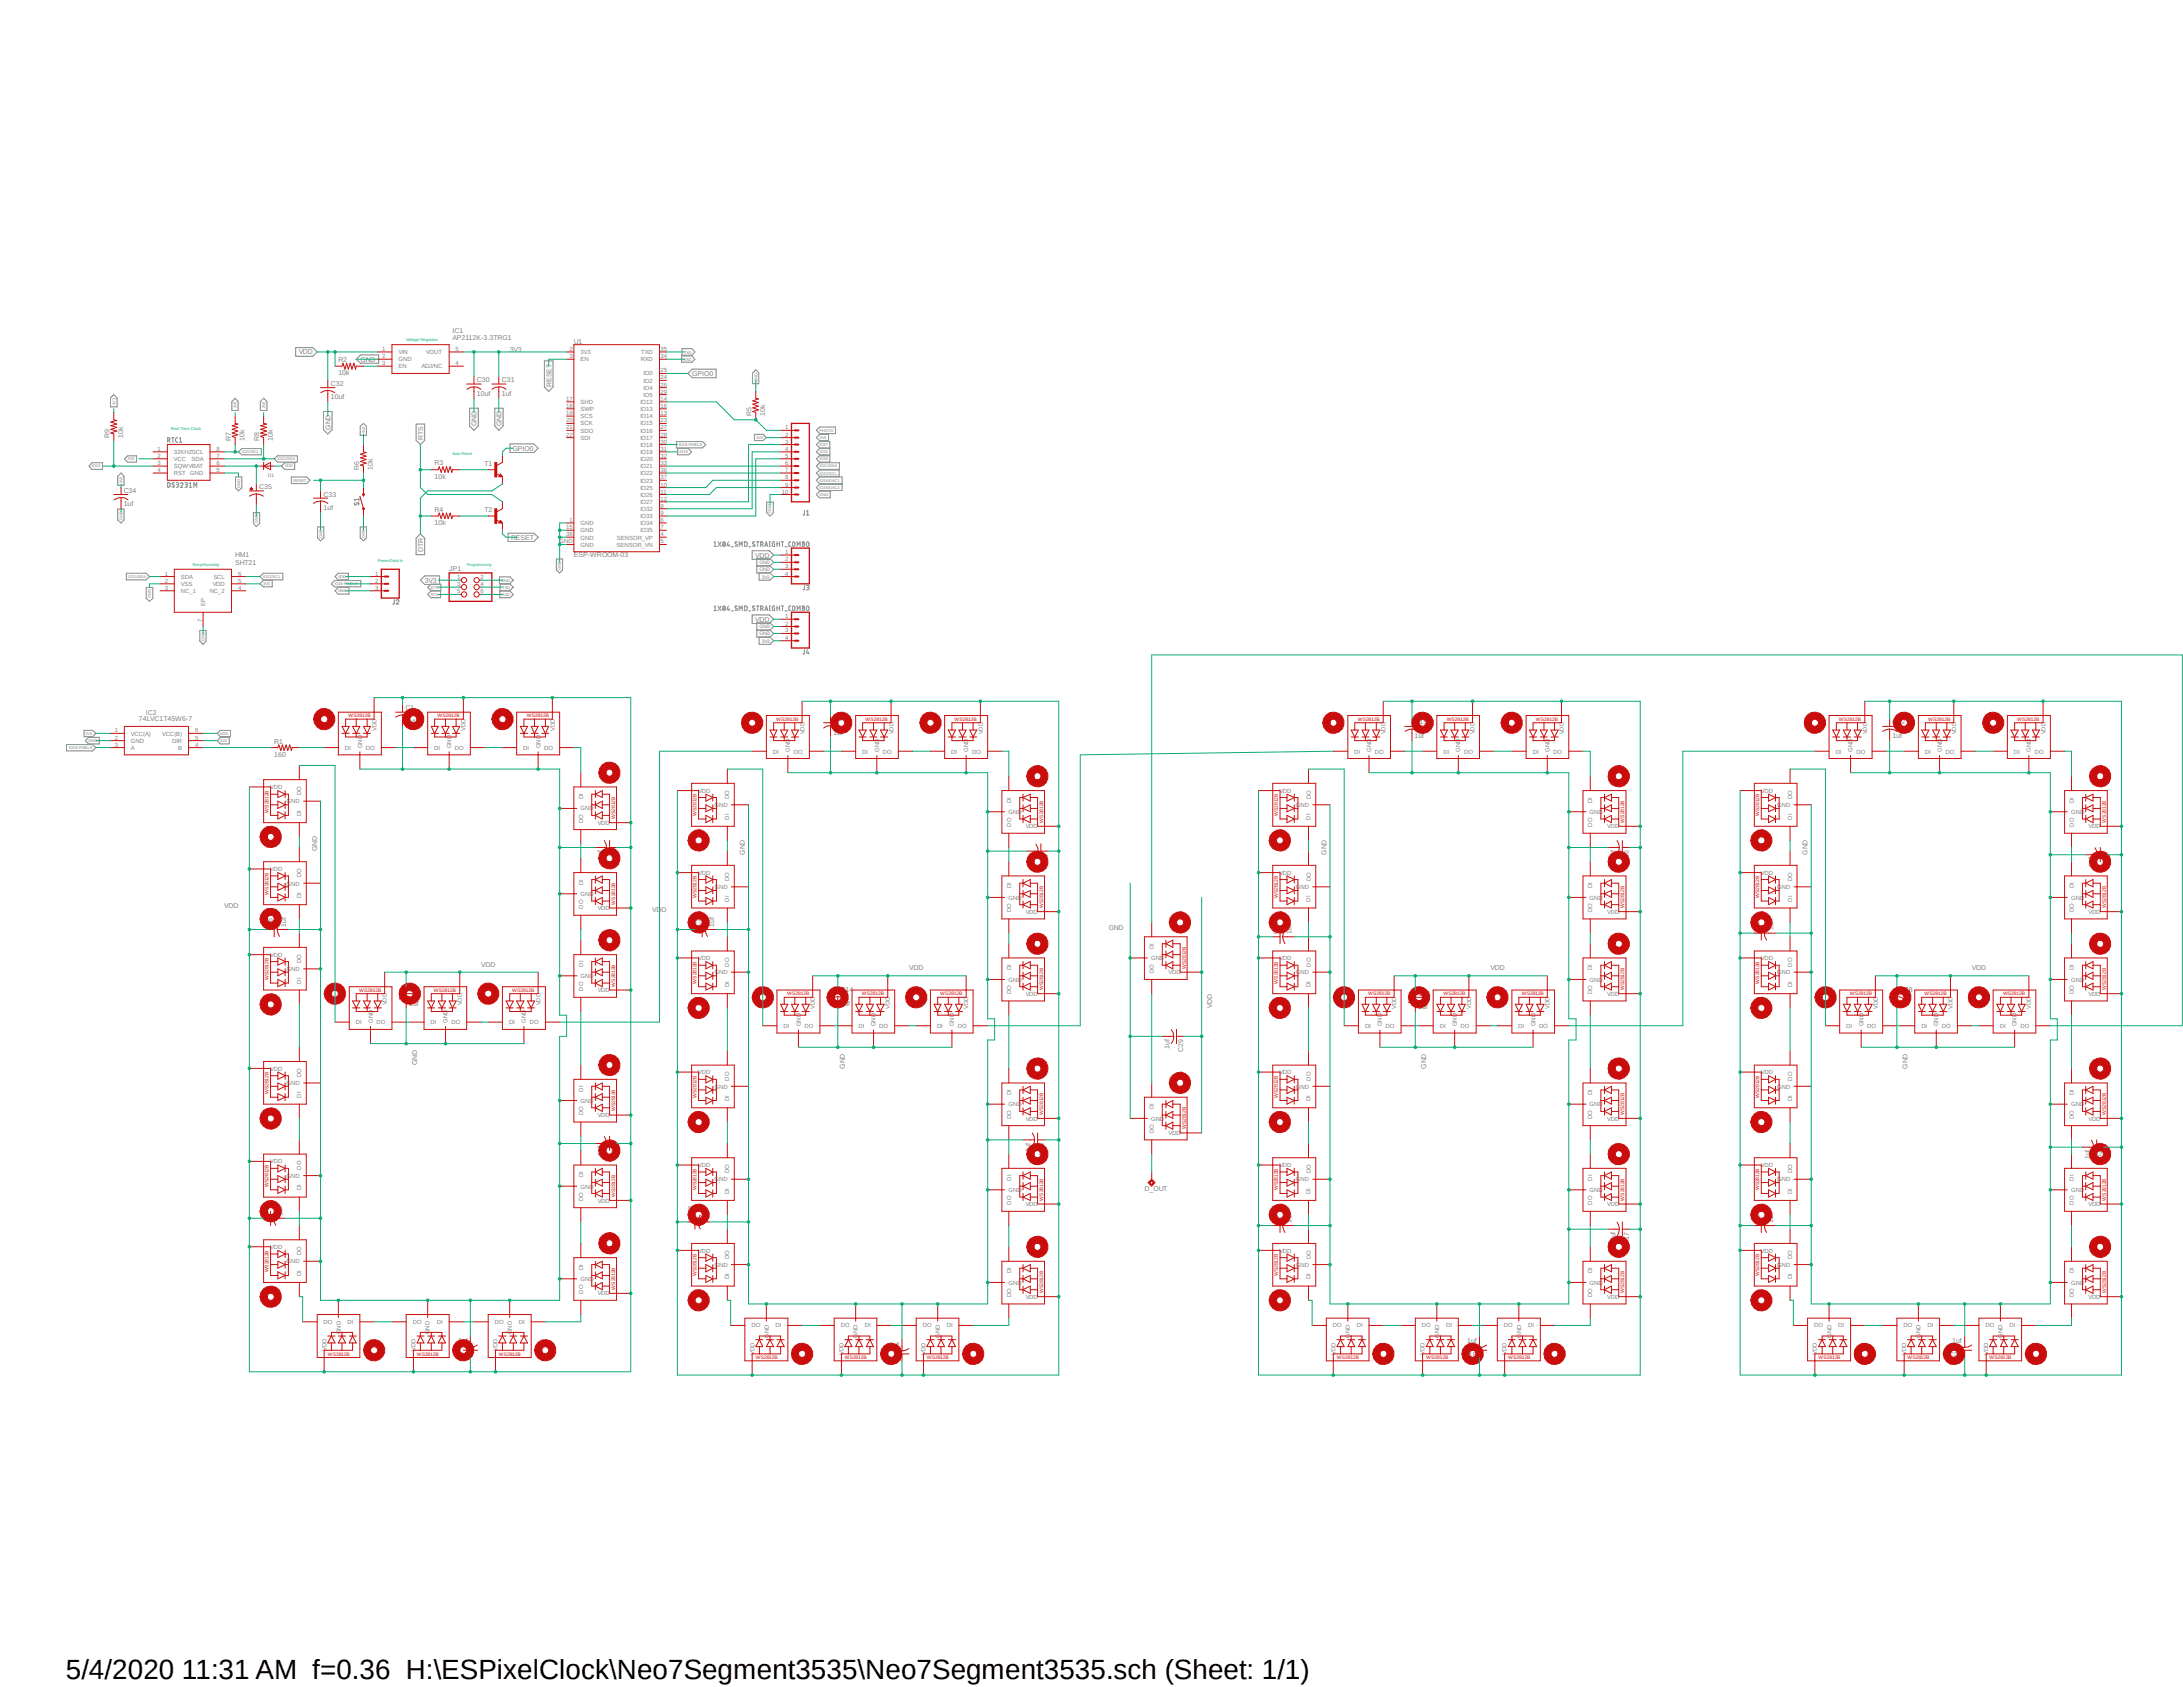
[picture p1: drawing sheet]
<svg xmlns="http://www.w3.org/2000/svg" width="279mm" height="216mm" viewBox="0 0 279 216" stroke-linecap="round" stroke-linejoin="round" font-family="sans-serif">
<defs><g id="words">
<text font-size="3.6" x="8.4" y="214.9">5/4/2020 11:31 AM f=0.36 H:\ESPixelClock\Neo7Segment3535\Neo7Segment3535.sch (Sheet: 1/1)</text>
<g font-size=".9" fill="#808080">
<text x="38.2" y="45.3">VDD</text>
<text x="43.3" y="46.3">R2</text>
<text x="46.1" y="46.3">GND</text>
<text x="57.9" y="43.5">AP2112K-3.3TRG1</text>
<text x="57.9" y="42.6">IC1</text>
<text x="65.2" y="45">3V3</text>
<text x="73.4" y="44">U1</text>
<text x="42.3" y="51.1">10uf</text>
<text x="42.3" y="49.4">C32</text>
<text x="43.3" y="48">10k</text>
<text x="61" y="50.7">10uf</text>
<text x="61" y="48.9">C30</text>
<text x="64.2" y="50.7">1uf</text>
<text x="64.2" y="48.9">C31</text>
<text x="70.6" y="49.5" transform="rotate(-90 70.6 49.5)">RESET</text>
<text x="88.6" y="48.1">GPIO0</text>
<text x="96.2" y="53.3" transform="rotate(-90 96.2 53.3)">R5</text>
<text x="97.9" y="53.3" transform="rotate(-90 97.9 53.3)">10k</text>
<text x="14" y="56" transform="rotate(-90 14 56)">R9</text>
<text x="15.7" y="56" transform="rotate(-90 15.7 56)">10k</text>
<text x="29.5" y="56.4" transform="rotate(-90 29.5 56.4)">R7</text>
<text x="31.3" y="56.4" transform="rotate(-90 31.3 56.4)">10k</text>
<text x="33.2" y="56.4" transform="rotate(-90 33.2 56.4)">R8</text>
<text x="34.9" y="56.4" transform="rotate(-90 34.9 56.4)">10k</text>
<text x="42.3" y="55" transform="rotate(-90 42.3 55)">GND</text>
<text x="54.1" y="56.3" transform="rotate(-90 54.1 56.3)">RTS</text>
<text x="55.6" y="59.6">R3</text>
<text x="61" y="54.5" transform="rotate(-90 61 54.5)">GND</text>
<text x="62" y="59.6">T1</text>
<text x="64.2" y="54.5" transform="rotate(-90 64.2 54.5)">GND</text>
<text x="65.6" y="57.7">GPIO0</text>
<text x="15.8" y="64.8">1uf</text>
<text x="15.8" y="63.1">C34</text>
<text x="33.2" y="62.6">C35</text>
<text x="41.4" y="65.2">1uf</text>
<text x="41.4" y="63.5">C33</text>
<text x="46" y="60.1" transform="rotate(-90 46 60.1)">R6</text>
<text x="47.7" y="60.1" transform="rotate(-90 47.7 60.1)">10k</text>
<text x="55.6" y="61.3">10k</text>
<text x="55.6" y="65.5">R4</text>
<text x="62" y="65.6">T2</text>
<text x="30.1" y="71.3">HM1</text>
<text x="54.1" y="70.7" transform="rotate(-90 54.1 70.7)">DTR</text>
<text x="55.6" y="67.2">10k</text>
<text x="65.4" y="69.1">RESET</text>
<text x="73.4" y="71.3">ESP-WROOM-03</text>
<text x="96.6" y="71.4">VDD</text>
<text x="30.1" y="72.3">SHT21</text>
<text x="54.4" y="74.5">3V3</text>
<text x="57.5" y="73.1">JP1</text>
<text x="96.6" y="79.6">VDD</text>
<text x="17.8" y="92.3">74LVC1T45W6-7</text>
<text x="18.7" y="91.4">IC2</text>
<text x="35.1" y="95.2">R1</text>
<text x="51.9" y="92.6">1uf</text>
<text x="51.9" y="90.9">C1</text>
<text x="106.7" y="94">1uf</text>
<text x="106.7" y="92.3">C8</text>
<text x="181.1" y="94.4">1uf</text>
<text x="181.1" y="92.7">C15</text>
<text x="242.2" y="94.4">1uf</text>
<text x="242.2" y="92.7">C22</text>
<text x="35.1" y="96.9">160</text>
<text x="40.6" y="108.9" transform="rotate(-90 40.6 108.9)">GND</text>
<text x="77.1" y="110.1" transform="rotate(-90 77.1 110.1)">1uf</text>
<text x="78.9" y="110" transform="rotate(-90 78.9 110)">C2</text>
<text x="95.3" y="109.4" transform="rotate(-90 95.3 109.4)">GND</text>
<text x="132.4" y="110.5" transform="rotate(-90 132.4 110.5)">1uf</text>
<text x="134.1" y="110.4" transform="rotate(-90 134.1 110.4)">C9</text>
<text x="169.8" y="109.4" transform="rotate(-90 169.8 109.4)">GND</text>
<text x="206.8" y="110.1" transform="rotate(-90 206.8 110.1)">1uf</text>
<text x="208.5" y="110.5" transform="rotate(-90 208.5 110.5)">C16</text>
<text x="231.4" y="109.4" transform="rotate(-90 231.4 109.4)">GND</text>
<text x="267.9" y="111" transform="rotate(-90 267.9 111)">1uf</text>
<text x="269.7" y="111.4" transform="rotate(-90 269.7 111.4)">C23</text>
<text x="28.7" y="116.2">VDD</text>
<text x="34.9" y="118.6" transform="rotate(-90 34.9 118.6)">C6</text>
<text x="36.6" y="118.6" transform="rotate(-90 36.6 118.6)">1uf</text>
<text x="83.5" y="116.7">VDD</text>
<text x="89.7" y="118.6" transform="rotate(-90 89.7 118.6)">C13</text>
<text x="91.4" y="118.6" transform="rotate(-90 91.4 118.6)">1uf</text>
<text x="141.9" y="119">GND</text>
<text x="163.6" y="119.5" transform="rotate(-90 163.6 119.5)">C20</text>
<text x="165.3" y="119.5" transform="rotate(-90 165.3 119.5)">1uf</text>
<text x="225.2" y="119" transform="rotate(-90 225.2 119)">C27</text>
<text x="227" y="119" transform="rotate(-90 227 119)">1uf</text>
<text x="61.6" y="123.7">VDD</text>
<text x="116.4" y="124.2">VDD</text>
<text x="190.8" y="124.2">VDD</text>
<text x="252.4" y="124.2">VDD</text>
<text x="52.4" y="128.7">1uf</text>
<text x="52.4" y="127">C7</text>
<text x="107.6" y="128.7">1uf</text>
<text x="107.6" y="127">C14</text>
<text x="155.2" y="129" transform="rotate(-90 155.2 129)">VDD</text>
<text x="181.5" y="129.2">1uf</text>
<text x="181.5" y="127.4">C21</text>
<text x="243.2" y="128.7">1uf</text>
<text x="243.2" y="127">C28</text>
<text x="53.4" y="136.3" transform="rotate(-90 53.4 136.3)">GND</text>
<text x="108.1" y="136.8" transform="rotate(-90 108.1 136.8)">GND</text>
<text x="149.7" y="134.2" transform="rotate(-90 149.7 134.2)">1uf</text>
<text x="151.4" y="134.7" transform="rotate(-90 151.4 134.7)">C29</text>
<text x="182.5" y="136.8" transform="rotate(-90 182.5 136.8)">GND</text>
<text x="244.1" y="136.8" transform="rotate(-90 244.1 136.8)">GND</text>
<text x="77.1" y="147.9" transform="rotate(-90 77.1 147.9)">1uf</text>
<text x="78.9" y="147.8" transform="rotate(-90 78.9 147.8)">C3</text>
<text x="131.9" y="147.5" transform="rotate(-90 131.9 147.5)">1uf</text>
<text x="133.6" y="147.9" transform="rotate(-90 133.6 147.9)">C10</text>
<text x="267.5" y="148.4" transform="rotate(-90 267.5 148.4)">1uf</text>
<text x="269.2" y="148.8" transform="rotate(-90 269.2 148.8)">C24</text>
<text x="34.4" y="155.6" transform="rotate(-90 34.4 155.6)">C5</text>
<text x="36.2" y="155.6" transform="rotate(-90 36.2 155.6)">1uf</text>
<text x="88.7" y="156" transform="rotate(-90 88.7 156)">C12</text>
<text x="90.5" y="156" transform="rotate(-90 90.5 156)">1uf</text>
<text x="146.5" y="152.5">D_OUT</text>
<text x="163.6" y="156.5" transform="rotate(-90 163.6 156.5)">C19</text>
<text x="165.3" y="156.5" transform="rotate(-90 165.3 156.5)">1uf</text>
<text x="206.8" y="158.9" transform="rotate(-90 206.8 158.9)">1uf</text>
<text x="208.5" y="159.3" transform="rotate(-90 208.5 159.3)">C17</text>
<text x="225.2" y="156.5" transform="rotate(-90 225.2 156.5)">C26</text>
<text x="227" y="156.5" transform="rotate(-90 227 156.5)">1uf</text>
<text x="58.6" y="171.9">1uf</text>
<text x="58.7" y="173.7">C4</text>
<text x="113.8" y="172.4">1uf</text>
<text x="187.4" y="173.7">C18</text>
<text x="187.8" y="171.9">1uf</text>
<text x="249.4" y="173.7">C25</text>
<text x="249.9" y="171.9">1uf</text>
<text x="113.5" y="174.1">C11</text>
</g>
<g font-size=".8" fill="#808080">
<text x="48.9" y="44.9">1</text>
<text x="48.9" y="45.8">2</text>
<text x="48.9" y="46.7">3</text>
<text x="51" y="45.3">VIN</text>
<text x="51" y="46.2">GND</text>
<text x="51" y="47.2">EN</text>
<text x="53.9" y="47.2">ADJ/NC</text>
<text x="54.5" y="45.3">VOUT</text>
<text x="58.3" y="46.7">4</text>
<text x="58.3" y="44.9">5</text>
<text x="72.9" y="44.9">2</text>
<text x="72.9" y="45.8">3</text>
<text x="74.3" y="45.3">3V3</text>
<text x="74.3" y="46.2">EN</text>
<text x="82" y="46.2">RXD</text>
<text x="82" y="45.3">TXD</text>
<text x="84.5" y="44.9">35</text>
<text x="84.5" y="45.8">34</text>
<text x="84.5" y="47.7">25</text>
<text x="72.5" y="51.3">17</text>
<text x="72.5" y="52.2">18</text>
<text x="72.5" y="53.1">19</text>
<text x="74.3" y="51.7">SHD</text>
<text x="74.3" y="52.6">SWP</text>
<text x="74.3" y="53.5">SCS</text>
<text x="82" y="53.6">IO14</text>
<text x="82" y="51.7">IO12</text>
<text x="82" y="52.6">IO13</text>
<text x="82.4" y="50.8">IO5</text>
<text x="82.4" y="49.9">IO4</text>
<text x="82.4" y="48">IO0</text>
<text x="82.4" y="49">IO2</text>
<text x="84.5" y="53.1">13</text>
<text x="84.5" y="51.3">14</text>
<text x="84.5" y="52.2">16</text>
<text x="84.5" y="50.4">29</text>
<text x="84.5" y="49.5">26</text>
<text x="84.5" y="48.6">24</text>
<text x="20.2" y="57.7">1</text>
<text x="20.2" y="59.5">3</text>
<text x="20.2" y="58.6">2</text>
<text x="22.3" y="58.1">32KHZSCL</text>
<text x="22.3" y="59.9">SQWVBAT</text>
<text x="22.3" y="59">VCC</text>
<text x="24.5" y="59">SDA</text>
<text x="27.7" y="57.7">8</text>
<text x="27.7" y="58.6">7</text>
<text x="27.7" y="59.5">6</text>
<text x="72.5" y="55.9">22</text>
<text x="72.5" y="54.9">21</text>
<text x="72.5" y="54.1">20</text>
<text x="74.3" y="56.3">SDI</text>
<text x="74.3" y="55.4">SDO</text>
<text x="74.3" y="54.4">SCK</text>
<text x="82" y="59.9">IO21</text>
<text x="82" y="59">IO20</text>
<text x="82" y="58.1">IO19</text>
<text x="82" y="57.2">IO18</text>
<text x="82" y="56.3">IO17</text>
<text x="82" y="55.4">IO16</text>
<text x="82" y="54.4">IO15</text>
<text x="84.5" y="59.5">33</text>
<text x="84.5" y="58.6">32</text>
<text x="84.5" y="57.7">31</text>
<text x="84.5" y="56.8">30</text>
<text x="84.5" y="55.9">28</text>
<text x="84.5" y="54.9">27</text>
<text x="84.5" y="54.1">23</text>
<text x="100.5" y="54.9">1</text>
<text x="100.5" y="55.9">2</text>
<text x="100.5" y="56.8">3</text>
<text x="100.5" y="57.7">4</text>
<text x="100.5" y="58.6">5</text>
<text x="100.5" y="59.5">6</text>
<text x="20.2" y="60.4">4</text>
<text x="22.3" y="60.8">RST</text>
<text x="24.3" y="60.8">GND</text>
<text x="27.7" y="60.4">5</text>
<text x="82" y="65.4">IO32</text>
<text x="82" y="62.7">IO25</text>
<text x="82" y="63.6">IO26</text>
<text x="82" y="64.5">IO27</text>
<text x="82" y="61.8">IO23</text>
<text x="82" y="60.8">IO22</text>
<text x="84.5" y="65">8</text>
<text x="84.5" y="65.9">9</text>
<text x="84.5" y="62.3">10</text>
<text x="84.5" y="63.2">11</text>
<text x="84.5" y="64.1">12</text>
<text x="84.5" y="61.3">37</text>
<text x="84.5" y="60.4">36</text>
<text x="100.1" y="63.2">10</text>
<text x="100.5" y="60.4">7</text>
<text x="100.5" y="61.3">8</text>
<text x="100.5" y="62.3">9</text>
<text x="71.6" y="69.6">GND</text>
<text x="72.5" y="67.7">15</text>
<text x="72.5" y="68.6">38</text>
<text x="72.9" y="66.8">1</text>
<text x="74.3" y="67.2">GND</text>
<text x="74.3" y="68.1">GND</text>
<text x="74.3" y="69">GND</text>
<text x="74.3" y="70">GND</text>
<text x="78.9" y="70">SENSOR_VN</text>
<text x="79" y="69">SENSOR_VP</text>
<text x="82" y="67.2">IO34</text>
<text x="82" y="68.1">IO35</text>
<text x="82" y="66.3">IO33</text>
<text x="84.5" y="68.6">4</text>
<text x="84.5" y="69.6">5</text>
<text x="84.5" y="66.8">6</text>
<text x="84.5" y="67.7">7</text>
<text x="100.5" y="70.9">1</text>
<text x="100.5" y="71.8">2</text>
<text x="21.1" y="73.7">1</text>
<text x="21.1" y="74.6">2</text>
<text x="21.1" y="75.5">3</text>
<text x="23.2" y="74.1">SDA</text>
<text x="23.2" y="75">VSS</text>
<text x="23.2" y="75.9">NC_1</text>
<text x="26.2" y="77.5" transform="rotate(-90 26.2 77.5)">EP</text>
<text x="26.8" y="75.9">NC_2</text>
<text x="27.2" y="75">VDD</text>
<text x="27.3" y="74.1">SCL</text>
<text x="30.5" y="73.7">6</text>
<text x="30.5" y="74.6">5</text>
<text x="30.5" y="75.5">4</text>
<text x="48" y="73.7">1</text>
<text x="48" y="74.6">2</text>
<text x="48" y="75.5">3</text>
<text x="58.5" y="74.1">1</text>
<text x="58.5" y="75">3</text>
<text x="58.5" y="75.9">5</text>
<text x="61.5" y="74.1">2</text>
<text x="61.5" y="75">4</text>
<text x="61.5" y="75.9">6</text>
<text x="100.5" y="72.7">3</text>
<text x="100.5" y="73.7">4</text>
<text x="25.9" y="79.6" transform="rotate(-90 25.9 79.6)">7</text>
<text x="100.5" y="79.1">1</text>
<text x="100.5" y="80.1">2</text>
<text x="100.5" y="80.9">3</text>
<text x="100.5" y="81.9">4</text>
<text x="14.7" y="93.7">1</text>
<text x="14.7" y="94.7">2</text>
<text x="14.7" y="95.5">3</text>
<text x="16.8" y="94.1">VCC(A)</text>
<text x="16.8" y="95">GND</text>
<text x="16.8" y="96">A</text>
<text x="20.7" y="94.1">VCC(B)</text>
<text x="22.1" y="95">DIR</text>
<text x="22.8" y="96">B</text>
<text x="25" y="93.7">6</text>
<text x="25" y="94.7">5</text>
<text x="25" y="95.5">4</text>
<text x="44.2" y="96">DI</text>
<text x="46.4" y="95.8" transform="rotate(-90 46.4 95.8)">GND</text>
<text x="46.8" y="96">DO</text>
<text x="48.2" y="93.5" transform="rotate(-90 48.2 93.5)">VDD</text>
<text x="55.6" y="96">DI</text>
<text x="57.7" y="95.8" transform="rotate(-90 57.7 95.8)">GND</text>
<text x="58.2" y="96">DO</text>
<text x="59.6" y="93.5" transform="rotate(-90 59.6 93.5)">VDD</text>
<text x="67" y="96">DI</text>
<text x="69.2" y="95.8" transform="rotate(-90 69.2 95.8)">GND</text>
<text x="69.6" y="96">DO</text>
<text x="71" y="93.5" transform="rotate(-90 71 93.5)">VDD</text>
<text x="103" y="94" transform="rotate(-90 103 94)">VDD</text>
<text x="114.3" y="94" transform="rotate(-90 114.3 94)">VDD</text>
<text x="125.8" y="94" transform="rotate(-90 125.8 94)">VDD</text>
<text x="177.3" y="94" transform="rotate(-90 177.3 94)">VDD</text>
<text x="188.7" y="94" transform="rotate(-90 188.7 94)">VDD</text>
<text x="200.2" y="94" transform="rotate(-90 200.2 94)">VDD</text>
<text x="239" y="94" transform="rotate(-90 239 94)">VDD</text>
<text x="250.4" y="94" transform="rotate(-90 250.4 94)">VDD</text>
<text x="261.8" y="94" transform="rotate(-90 261.8 94)">VDD</text>
<text x="34.6" y="101">VDD</text>
<text x="38.6" y="101.8" transform="rotate(-90 38.6 101.8)">DO</text>
<text x="89.4" y="101.4">VDD</text>
<text x="98.9" y="96.4">DI</text>
<text x="101.1" y="96.2" transform="rotate(-90 101.1 96.2)">GND</text>
<text x="101.6" y="96.4">DO</text>
<text x="110.4" y="96.4">DI</text>
<text x="112.5" y="96.2" transform="rotate(-90 112.5 96.2)">GND</text>
<text x="113" y="96.4">DO</text>
<text x="121.7" y="96.4">DI</text>
<text x="123.9" y="96.2" transform="rotate(-90 123.9 96.2)">GND</text>
<text x="124.4" y="96.4">DO</text>
<text x="163.7" y="101.4">VDD</text>
<text x="173.3" y="96.4">DI</text>
<text x="175.5" y="96.2" transform="rotate(-90 175.5 96.2)">GND</text>
<text x="176" y="96.4">DO</text>
<text x="184.7" y="96.4">DI</text>
<text x="186.9" y="96.2" transform="rotate(-90 186.9 96.2)">GND</text>
<text x="187.4" y="96.4">DO</text>
<text x="196.2" y="96.4">DI</text>
<text x="198.3" y="96.2" transform="rotate(-90 198.3 96.2)">GND</text>
<text x="198.8" y="96.4">DO</text>
<text x="225.4" y="101.4">VDD</text>
<text x="234.9" y="96.4">DI</text>
<text x="237.1" y="96.2" transform="rotate(-90 237.1 96.2)">GND</text>
<text x="237.6" y="96.4">DO</text>
<text x="246.4" y="96.4">DI</text>
<text x="248.5" y="96.2" transform="rotate(-90 248.5 96.2)">GND</text>
<text x="249" y="96.4">DO</text>
<text x="257.8" y="96.4">DI</text>
<text x="259.9" y="96.2" transform="rotate(-90 259.9 96.2)">GND</text>
<text x="260.4" y="96.4">DO</text>
<text x="36.7" y="102.8">GND</text>
<text x="38.6" y="104.4" transform="rotate(-90 38.6 104.4)">DI</text>
<text x="74.3" y="103.7">GND</text>
<text x="74.6" y="105.4" transform="rotate(-90 74.6 105.4)">DO</text>
<text x="74.6" y="102.3" transform="rotate(-90 74.6 102.3)">DI</text>
<text x="76.5" y="105.5">VDD</text>
<text x="91.4" y="103.3">GND</text>
<text x="93.3" y="104.9" transform="rotate(-90 93.3 104.9)">DI</text>
<text x="93.3" y="102.2" transform="rotate(-90 93.3 102.2)">DO</text>
<text x="129.1" y="104.2">GND</text>
<text x="129.4" y="105.8" transform="rotate(-90 129.4 105.8)">DO</text>
<text x="129.4" y="102.7" transform="rotate(-90 129.4 102.7)">DI</text>
<text x="131.3" y="106">VDD</text>
<text x="165.9" y="103.3">GND</text>
<text x="167.7" y="104.9" transform="rotate(-90 167.7 104.9)">DI</text>
<text x="167.8" y="102.2" transform="rotate(-90 167.8 102.2)">DO</text>
<text x="203.5" y="104.2">GND</text>
<text x="203.8" y="105.8" transform="rotate(-90 203.8 105.8)">DO</text>
<text x="203.8" y="102.7" transform="rotate(-90 203.8 102.7)">DI</text>
<text x="205.7" y="106">VDD</text>
<text x="227.5" y="103.3">GND</text>
<text x="229.4" y="104.9" transform="rotate(-90 229.4 104.9)">DI</text>
<text x="229.4" y="102.2" transform="rotate(-90 229.4 102.2)">DO</text>
<text x="265.1" y="104.2">GND</text>
<text x="265.4" y="105.8" transform="rotate(-90 265.4 105.8)">DO</text>
<text x="265.4" y="102.7" transform="rotate(-90 265.4 102.7)">DI</text>
<text x="267.3" y="106">VDD</text>
<text x="34.6" y="111.5">VDD</text>
<text x="36.7" y="113.3">GND</text>
<text x="38.6" y="112.3" transform="rotate(-90 38.6 112.3)">DO</text>
<text x="74.6" y="113.2" transform="rotate(-90 74.6 113.2)">DI</text>
<text x="89.4" y="111.9">VDD</text>
<text x="91.4" y="113.7">GND</text>
<text x="93.3" y="112.7" transform="rotate(-90 93.3 112.7)">DO</text>
<text x="129.4" y="113.7" transform="rotate(-90 129.4 113.7)">DI</text>
<text x="163.7" y="111.9">VDD</text>
<text x="165.9" y="113.7">GND</text>
<text x="167.8" y="112.7" transform="rotate(-90 167.8 112.7)">DO</text>
<text x="203.8" y="113.7" transform="rotate(-90 203.8 113.7)">DI</text>
<text x="225.4" y="111.9">VDD</text>
<text x="227.5" y="113.7">GND</text>
<text x="229.4" y="112.7" transform="rotate(-90 229.4 112.7)">DO</text>
<text x="265.4" y="113.7" transform="rotate(-90 265.4 113.7)">DI</text>
<text x="38.6" y="114.9" transform="rotate(-90 38.6 114.9)">DI</text>
<text x="74.3" y="114.7">GND</text>
<text x="74.6" y="116.3" transform="rotate(-90 74.6 116.3)">DO</text>
<text x="76.5" y="116.5">VDD</text>
<text x="93.3" y="115.4" transform="rotate(-90 93.3 115.4)">DI</text>
<text x="129.1" y="115.1">GND</text>
<text x="129.4" y="116.8" transform="rotate(-90 129.4 116.8)">DO</text>
<text x="131.3" y="117">VDD</text>
<text x="167.7" y="115.4" transform="rotate(-90 167.7 115.4)">DI</text>
<text x="203.5" y="115.1">GND</text>
<text x="203.8" y="116.8" transform="rotate(-90 203.8 116.8)">DO</text>
<text x="205.7" y="117">VDD</text>
<text x="229.4" y="115.4" transform="rotate(-90 229.4 115.4)">DI</text>
<text x="265.1" y="115.1">GND</text>
<text x="265.4" y="116.8" transform="rotate(-90 265.4 116.8)">DO</text>
<text x="267.3" y="117">VDD</text>
<text x="34.6" y="122.4">VDD</text>
<text x="36.7" y="124.2">GND</text>
<text x="38.6" y="125.9" transform="rotate(-90 38.6 125.9)">DI</text>
<text x="38.6" y="123.2" transform="rotate(-90 38.6 123.2)">DO</text>
<text x="74.3" y="125.2">GND</text>
<text x="74.6" y="123.7" transform="rotate(-90 74.6 123.7)">DI</text>
<text x="89.4" y="122.9">VDD</text>
<text x="91.4" y="124.7">GND</text>
<text x="93.3" y="123.7" transform="rotate(-90 93.3 123.7)">DO</text>
<text x="129.1" y="125.6">GND</text>
<text x="129.4" y="124.2" transform="rotate(-90 129.4 124.2)">DI</text>
<text x="147.3" y="122.9">GND</text>
<text x="147.7" y="124.5" transform="rotate(-90 147.7 124.5)">DO</text>
<text x="147.7" y="121.5" transform="rotate(-90 147.7 121.5)">DI</text>
<text x="149.6" y="124.7">VDD</text>
<text x="163.7" y="122.9">VDD</text>
<text x="165.9" y="124.7">GND</text>
<text x="167.8" y="123.7" transform="rotate(-90 167.8 123.7)">DO</text>
<text x="203.5" y="125.6">GND</text>
<text x="203.8" y="124.2" transform="rotate(-90 203.8 124.2)">DI</text>
<text x="225.4" y="122.9">VDD</text>
<text x="227.5" y="124.7">GND</text>
<text x="229.4" y="123.7" transform="rotate(-90 229.4 123.7)">DO</text>
<text x="265.1" y="125.6">GND</text>
<text x="265.4" y="124.2" transform="rotate(-90 265.4 124.2)">DI</text>
<text x="45.6" y="131.1">DI</text>
<text x="47.7" y="130.9" transform="rotate(-90 47.7 130.9)">GND</text>
<text x="48.2" y="131.1">DO</text>
<text x="49.5" y="128.7" transform="rotate(-90 49.5 128.7)">VDD</text>
<text x="55.1" y="131.1">DI</text>
<text x="57.3" y="130.9" transform="rotate(-90 57.3 130.9)">GND</text>
<text x="57.8" y="131.1">DO</text>
<text x="59.1" y="128.7" transform="rotate(-90 59.1 128.7)">VDD</text>
<text x="65.2" y="131.1">DI</text>
<text x="67.3" y="130.9" transform="rotate(-90 67.3 130.9)">GND</text>
<text x="67.8" y="131.1">DO</text>
<text x="69.2" y="128.7" transform="rotate(-90 69.2 128.7)">VDD</text>
<text x="74.6" y="126.8" transform="rotate(-90 74.6 126.8)">DO</text>
<text x="76.5" y="127">VDD</text>
<text x="93.3" y="126.3" transform="rotate(-90 93.3 126.3)">DI</text>
<text x="100.3" y="131.6">DI</text>
<text x="102.5" y="131.4" transform="rotate(-90 102.5 131.4)">GND</text>
<text x="103" y="131.6">DO</text>
<text x="104.3" y="129.1" transform="rotate(-90 104.3 129.1)">VDD</text>
<text x="109.9" y="131.6">DI</text>
<text x="112.1" y="131.4" transform="rotate(-90 112.1 131.4)">GND</text>
<text x="112.5" y="131.6">DO</text>
<text x="113.9" y="129.1" transform="rotate(-90 113.9 129.1)">VDD</text>
<text x="119.9" y="131.6">DI</text>
<text x="122.1" y="131.4" transform="rotate(-90 122.1 131.4)">GND</text>
<text x="122.6" y="131.6">DO</text>
<text x="123.9" y="129.1" transform="rotate(-90 123.9 129.1)">VDD</text>
<text x="129.4" y="127.3" transform="rotate(-90 129.4 127.3)">DO</text>
<text x="131.3" y="127.5">VDD</text>
<text x="167.7" y="126.3" transform="rotate(-90 167.7 126.3)">DI</text>
<text x="174.7" y="131.6">DI</text>
<text x="176.9" y="131.4" transform="rotate(-90 176.9 131.4)">GND</text>
<text x="177.3" y="131.6">DO</text>
<text x="178.7" y="129.1" transform="rotate(-90 178.7 129.1)">VDD</text>
<text x="184.3" y="131.6">DI</text>
<text x="186.5" y="131.4" transform="rotate(-90 186.5 131.4)">GND</text>
<text x="186.9" y="131.6">DO</text>
<text x="188.3" y="129.1" transform="rotate(-90 188.3 129.1)">VDD</text>
<text x="194.3" y="131.6">DI</text>
<text x="196.5" y="131.4" transform="rotate(-90 196.5 131.4)">GND</text>
<text x="197" y="131.6">DO</text>
<text x="198.3" y="129.1" transform="rotate(-90 198.3 129.1)">VDD</text>
<text x="203.8" y="127.3" transform="rotate(-90 203.8 127.3)">DO</text>
<text x="205.7" y="127.5">VDD</text>
<text x="229.4" y="126.3" transform="rotate(-90 229.4 126.3)">DI</text>
<text x="236.3" y="131.6">DI</text>
<text x="238.5" y="131.4" transform="rotate(-90 238.5 131.4)">GND</text>
<text x="239" y="131.6">DO</text>
<text x="240.3" y="129.1" transform="rotate(-90 240.3 129.1)">VDD</text>
<text x="245.9" y="131.6">DI</text>
<text x="248.1" y="131.4" transform="rotate(-90 248.1 131.4)">GND</text>
<text x="248.5" y="131.6">DO</text>
<text x="249.9" y="129.1" transform="rotate(-90 249.9 129.1)">VDD</text>
<text x="255.9" y="131.6">DI</text>
<text x="258.1" y="131.4" transform="rotate(-90 258.1 131.4)">GND</text>
<text x="258.6" y="131.6">DO</text>
<text x="259.9" y="129.1" transform="rotate(-90 259.9 129.1)">VDD</text>
<text x="265.4" y="127.3" transform="rotate(-90 265.4 127.3)">DO</text>
<text x="267.3" y="127.5">VDD</text>
<text x="34.6" y="137">VDD</text>
<text x="38.6" y="137.8" transform="rotate(-90 38.6 137.8)">DO</text>
<text x="89.4" y="137.5">VDD</text>
<text x="163.7" y="137.5">VDD</text>
<text x="225.4" y="137.5">VDD</text>
<text x="36.7" y="138.9">GND</text>
<text x="38.6" y="140.5" transform="rotate(-90 38.6 140.5)">DI</text>
<text x="74.3" y="141.1">GND</text>
<text x="74.6" y="142.7" transform="rotate(-90 74.6 142.7)">DO</text>
<text x="74.6" y="139.7" transform="rotate(-90 74.6 139.7)">DI</text>
<text x="76.5" y="143">VDD</text>
<text x="91.4" y="139.3">GND</text>
<text x="93.3" y="140.9" transform="rotate(-90 93.3 140.9)">DI</text>
<text x="93.3" y="138.3" transform="rotate(-90 93.3 138.3)">DO</text>
<text x="129.1" y="141.6">GND</text>
<text x="129.4" y="143.2" transform="rotate(-90 129.4 143.2)">DO</text>
<text x="129.4" y="140.1" transform="rotate(-90 129.4 140.1)">DI</text>
<text x="131.3" y="143.4">VDD</text>
<text x="147.3" y="143.4">GND</text>
<text x="147.7" y="142" transform="rotate(-90 147.7 142)">DI</text>
<text x="165.9" y="139.3">GND</text>
<text x="167.7" y="140.9" transform="rotate(-90 167.7 140.9)">DI</text>
<text x="167.8" y="138.3" transform="rotate(-90 167.8 138.3)">DO</text>
<text x="203.5" y="141.6">GND</text>
<text x="203.8" y="143.2" transform="rotate(-90 203.8 143.2)">DO</text>
<text x="203.8" y="140.1" transform="rotate(-90 203.8 140.1)">DI</text>
<text x="205.7" y="143.4">VDD</text>
<text x="227.5" y="139.3">GND</text>
<text x="229.4" y="140.9" transform="rotate(-90 229.4 140.9)">DI</text>
<text x="229.4" y="138.3" transform="rotate(-90 229.4 138.3)">DO</text>
<text x="265.1" y="141.6">GND</text>
<text x="265.4" y="143.2" transform="rotate(-90 265.4 143.2)">DO</text>
<text x="265.4" y="140.1" transform="rotate(-90 265.4 140.1)">DI</text>
<text x="267.3" y="143.4">VDD</text>
<text x="34.6" y="148.9">VDD</text>
<text x="38.6" y="149.7" transform="rotate(-90 38.6 149.7)">DO</text>
<text x="89.4" y="149.4">VDD</text>
<text x="147.7" y="145" transform="rotate(-90 147.7 145)">DO</text>
<text x="149.6" y="145.2">VDD</text>
<text x="163.7" y="149.4">VDD</text>
<text x="225.4" y="149.4">VDD</text>
<text x="36.7" y="150.7">GND</text>
<text x="38.6" y="152.4" transform="rotate(-90 38.6 152.4)">DI</text>
<text x="74.3" y="152.1">GND</text>
<text x="74.6" y="153.7" transform="rotate(-90 74.6 153.7)">DO</text>
<text x="74.6" y="150.6" transform="rotate(-90 74.6 150.6)">DI</text>
<text x="76.5" y="153.9">VDD</text>
<text x="91.4" y="151.2">GND</text>
<text x="93.3" y="152.8" transform="rotate(-90 93.3 152.8)">DI</text>
<text x="93.3" y="150.2" transform="rotate(-90 93.3 150.2)">DO</text>
<text x="129.1" y="152.5">GND</text>
<text x="129.4" y="154.2" transform="rotate(-90 129.4 154.2)">DO</text>
<text x="129.4" y="151.1" transform="rotate(-90 129.4 151.1)">DI</text>
<text x="131.3" y="154.4">VDD</text>
<text x="165.9" y="151.2">GND</text>
<text x="167.7" y="152.8" transform="rotate(-90 167.7 152.8)">DI</text>
<text x="167.8" y="150.2" transform="rotate(-90 167.8 150.2)">DO</text>
<text x="203.5" y="152.5">GND</text>
<text x="203.8" y="154.2" transform="rotate(-90 203.8 154.2)">DO</text>
<text x="203.8" y="151.1" transform="rotate(-90 203.8 151.1)">DI</text>
<text x="205.7" y="154.4">VDD</text>
<text x="227.5" y="151.2">GND</text>
<text x="229.4" y="152.8" transform="rotate(-90 229.4 152.8)">DI</text>
<text x="229.4" y="150.2" transform="rotate(-90 229.4 150.2)">DO</text>
<text x="265.1" y="152.5">GND</text>
<text x="265.4" y="154.2" transform="rotate(-90 265.4 154.2)">DO</text>
<text x="265.4" y="151.1" transform="rotate(-90 265.4 151.1)">DI</text>
<text x="267.3" y="154.4">VDD</text>
<text x="34.6" y="159.8">VDD</text>
<text x="36.7" y="161.7">GND</text>
<text x="38.6" y="160.7" transform="rotate(-90 38.6 160.7)">DO</text>
<text x="89.4" y="160.3">VDD</text>
<text x="93.3" y="161.1" transform="rotate(-90 93.3 161.1)">DO</text>
<text x="163.7" y="160.3">VDD</text>
<text x="167.8" y="161.1" transform="rotate(-90 167.8 161.1)">DO</text>
<text x="225.4" y="160.3">VDD</text>
<text x="229.4" y="161.1" transform="rotate(-90 229.4 161.1)">DO</text>
<text x="38.6" y="163.3" transform="rotate(-90 38.6 163.3)">DI</text>
<text x="74.3" y="164">GND</text>
<text x="74.6" y="165.6" transform="rotate(-90 74.6 165.6)">DO</text>
<text x="74.6" y="162.5" transform="rotate(-90 74.6 162.5)">DI</text>
<text x="76.5" y="165.8">VDD</text>
<text x="91.4" y="162.1">GND</text>
<text x="93.3" y="163.7" transform="rotate(-90 93.3 163.7)">DI</text>
<text x="129.1" y="164.4">GND</text>
<text x="129.4" y="166" transform="rotate(-90 129.4 166)">DO</text>
<text x="129.4" y="162.9" transform="rotate(-90 129.4 162.9)">DI</text>
<text x="131.3" y="166.2">VDD</text>
<text x="165.9" y="162.1">GND</text>
<text x="167.7" y="163.7" transform="rotate(-90 167.7 163.7)">DI</text>
<text x="203.5" y="164.4">GND</text>
<text x="203.8" y="166" transform="rotate(-90 203.8 166)">DO</text>
<text x="203.8" y="162.9" transform="rotate(-90 203.8 162.9)">DI</text>
<text x="205.7" y="166.2">VDD</text>
<text x="227.5" y="162.1">GND</text>
<text x="229.4" y="163.7" transform="rotate(-90 229.4 163.7)">DI</text>
<text x="265.1" y="164.4">GND</text>
<text x="265.4" y="166" transform="rotate(-90 265.4 166)">DO</text>
<text x="265.4" y="162.9" transform="rotate(-90 265.4 162.9)">DI</text>
<text x="267.3" y="166.2">VDD</text>
<text x="41.4" y="169.4">DO</text>
<text x="41.8" y="172.9" transform="rotate(-90 41.8 172.9)">VDD</text>
<text x="43.6" y="170.8" transform="rotate(-90 43.6 170.8)">GND</text>
<text x="44.5" y="169.4">DI</text>
<text x="52.8" y="169.4">DO</text>
<text x="53.2" y="172.9" transform="rotate(-90 53.2 172.9)">VDD</text>
<text x="55" y="170.8" transform="rotate(-90 55 170.8)">GND</text>
<text x="55.9" y="169.4">DI</text>
<text x="63.3" y="169.4">DO</text>
<text x="63.7" y="172.9" transform="rotate(-90 63.7 172.9)">VDD</text>
<text x="65.5" y="170.8" transform="rotate(-90 65.5 170.8)">GND</text>
<text x="66.4" y="169.4">DI</text>
<text x="96.2" y="169.9">DO</text>
<text x="96.6" y="173.4" transform="rotate(-90 96.6 173.4)">VDD</text>
<text x="98.4" y="171.2" transform="rotate(-90 98.4 171.2)">GND</text>
<text x="99.3" y="169.9">DI</text>
<text x="107.6" y="169.9">DO</text>
<text x="107.9" y="173.4" transform="rotate(-90 107.9 173.4)">VDD</text>
<text x="109.8" y="171.2" transform="rotate(-90 109.8 171.2)">GND</text>
<text x="110.7" y="169.9">DI</text>
<text x="118.1" y="169.9">DO</text>
<text x="118.4" y="173.4" transform="rotate(-90 118.4 173.4)">VDD</text>
<text x="120.3" y="171.2" transform="rotate(-90 120.3 171.2)">GND</text>
<text x="121.2" y="169.9">DI</text>
<text x="170.6" y="169.9">DO</text>
<text x="170.9" y="173.4" transform="rotate(-90 170.9 173.4)">VDD</text>
<text x="172.8" y="171.2" transform="rotate(-90 172.8 171.2)">GND</text>
<text x="173.7" y="169.9">DI</text>
<text x="182" y="169.9">DO</text>
<text x="182.3" y="173.4" transform="rotate(-90 182.3 173.4)">VDD</text>
<text x="184.2" y="171.2" transform="rotate(-90 184.2 171.2)">GND</text>
<text x="185.1" y="169.9">DI</text>
<text x="192.5" y="169.9">DO</text>
<text x="192.8" y="173.4" transform="rotate(-90 192.8 173.4)">VDD</text>
<text x="194.7" y="171.2" transform="rotate(-90 194.7 171.2)">GND</text>
<text x="195.6" y="169.9">DI</text>
<text x="232.2" y="169.9">DO</text>
<text x="232.5" y="173.4" transform="rotate(-90 232.5 173.4)">VDD</text>
<text x="234.4" y="171.2" transform="rotate(-90 234.4 171.2)">GND</text>
<text x="235.3" y="169.9">DI</text>
<text x="243.6" y="169.9">DO</text>
<text x="244" y="173.4" transform="rotate(-90 244 173.4)">VDD</text>
<text x="245.8" y="171.2" transform="rotate(-90 245.8 171.2)">GND</text>
<text x="246.7" y="169.9">DI</text>
<text x="254.1" y="169.9">DO</text>
<text x="254.5" y="173.4" transform="rotate(-90 254.5 173.4)">VDD</text>
<text x="256.3" y="171.2" transform="rotate(-90 256.3 171.2)">GND</text>
<text x="257.2" y="169.9">DI</text>
</g>
<g font-size=".6" fill="#808080">
<text x="34.3" y="61">D1</text>
<text x="97.2" y="72.2">GND</text>
<text x="97.2" y="73.1">GND</text>
<text x="97.5" y="74">3V3</text>
<text x="97.2" y="80.4">GND</text>
<text x="97.2" y="81.3">GND</text>
<text x="97.5" y="82.3">3V3</text>
</g>
<g font-size=".6" fill="#c90d0c">
<text x="44.6" y="91.8">WS2812B</text>
<text x="56" y="91.8">WS2812B</text>
<text x="67.4" y="91.8">WS2812B</text>
<text x="99.4" y="92.2">WS2812B</text>
<text x="110.8" y="92.2">WS2812B</text>
<text x="122.2" y="92.2">WS2812B</text>
<text x="173.8" y="92.2">WS2812B</text>
<text x="185.2" y="92.2">WS2812B</text>
<text x="196.6" y="92.2">WS2812B</text>
<text x="235.4" y="92.2">WS2812B</text>
<text x="246.8" y="92.2">WS2812B</text>
<text x="258.2" y="92.2">WS2812B</text>
<text x="34.4" y="104" transform="rotate(-90 34.4 104)">WS2812B</text>
<text x="78.7" y="104.8" transform="rotate(-90 78.7 104.8)">WS2812B</text>
<text x="89.2" y="104.4" transform="rotate(-90 89.2 104.4)">WS2812B</text>
<text x="133.5" y="105.3" transform="rotate(-90 133.5 105.3)">WS2812B</text>
<text x="163.5" y="104.4" transform="rotate(-90 163.5 104.4)">WS2812B</text>
<text x="207.9" y="105.3" transform="rotate(-90 207.9 105.3)">WS2812B</text>
<text x="225.2" y="104.4" transform="rotate(-90 225.2 104.4)">WS2812B</text>
<text x="269.5" y="105.3" transform="rotate(-90 269.5 105.3)">WS2812B</text>
<text x="34.4" y="114.5" transform="rotate(-90 34.4 114.5)">WS2812B</text>
<text x="78.7" y="115.8" transform="rotate(-90 78.7 115.8)">WS2812B</text>
<text x="89.2" y="114.9" transform="rotate(-90 89.2 114.9)">WS2812B</text>
<text x="133.5" y="116.2" transform="rotate(-90 133.5 116.2)">WS2812B</text>
<text x="163.5" y="114.9" transform="rotate(-90 163.5 114.9)">WS2812B</text>
<text x="207.9" y="116.2" transform="rotate(-90 207.9 116.2)">WS2812B</text>
<text x="225.2" y="114.9" transform="rotate(-90 225.2 114.9)">WS2812B</text>
<text x="269.5" y="116.2" transform="rotate(-90 269.5 116.2)">WS2812B</text>
<text x="34.4" y="125.4" transform="rotate(-90 34.4 125.4)">WS2812B</text>
<text x="89.2" y="125.9" transform="rotate(-90 89.2 125.9)">WS2812B</text>
<text x="151.8" y="124" transform="rotate(-90 151.8 124)">WS2812B</text>
<text x="163.5" y="125.9" transform="rotate(-90 163.5 125.9)">WS2812B</text>
<text x="225.2" y="125.9" transform="rotate(-90 225.2 125.9)">WS2812B</text>
<text x="46" y="126.9">WS2812B</text>
<text x="55.5" y="126.9">WS2812B</text>
<text x="65.6" y="126.9">WS2812B</text>
<text x="78.7" y="126.3" transform="rotate(-90 78.7 126.3)">WS2812B</text>
<text x="100.8" y="127.3">WS2812B</text>
<text x="110.3" y="127.3">WS2812B</text>
<text x="120.3" y="127.3">WS2812B</text>
<text x="133.5" y="126.7" transform="rotate(-90 133.5 126.7)">WS2812B</text>
<text x="175.1" y="127.3">WS2812B</text>
<text x="184.7" y="127.3">WS2812B</text>
<text x="194.8" y="127.3">WS2812B</text>
<text x="207.9" y="126.7" transform="rotate(-90 207.9 126.7)">WS2812B</text>
<text x="236.8" y="127.3">WS2812B</text>
<text x="246.3" y="127.3">WS2812B</text>
<text x="256.4" y="127.3">WS2812B</text>
<text x="269.5" y="126.7" transform="rotate(-90 269.5 126.7)">WS2812B</text>
<text x="34.4" y="140" transform="rotate(-90 34.4 140)">WS2812B</text>
<text x="78.7" y="142.2" transform="rotate(-90 78.7 142.2)">WS2812B</text>
<text x="89.2" y="140.5" transform="rotate(-90 89.2 140.5)">WS2812B</text>
<text x="133.5" y="142.7" transform="rotate(-90 133.5 142.7)">WS2812B</text>
<text x="163.5" y="140.5" transform="rotate(-90 163.5 140.5)">WS2812B</text>
<text x="207.9" y="142.7" transform="rotate(-90 207.9 142.7)">WS2812B</text>
<text x="225.2" y="140.5" transform="rotate(-90 225.2 140.5)">WS2812B</text>
<text x="269.5" y="142.7" transform="rotate(-90 269.5 142.7)">WS2812B</text>
<text x="151.8" y="144.5" transform="rotate(-90 151.8 144.5)">WS2812B</text>
<text x="34.4" y="151.9" transform="rotate(-90 34.4 151.9)">WS2812B</text>
<text x="78.7" y="153.2" transform="rotate(-90 78.7 153.2)">WS2812B</text>
<text x="89.2" y="152.4" transform="rotate(-90 89.2 152.4)">WS2812B</text>
<text x="133.5" y="153.7" transform="rotate(-90 133.5 153.7)">WS2812B</text>
<text x="163.5" y="152.4" transform="rotate(-90 163.5 152.4)">WS2812B</text>
<text x="207.9" y="153.7" transform="rotate(-90 207.9 153.7)">WS2812B</text>
<text x="225.2" y="152.4" transform="rotate(-90 225.2 152.4)">WS2812B</text>
<text x="269.5" y="153.7" transform="rotate(-90 269.5 153.7)">WS2812B</text>
<text x="34.4" y="162.9" transform="rotate(-90 34.4 162.9)">WS2812B</text>
<text x="78.7" y="165.1" transform="rotate(-90 78.7 165.1)">WS2812B</text>
<text x="89.2" y="163.3" transform="rotate(-90 89.2 163.3)">WS2812B</text>
<text x="133.5" y="165.5" transform="rotate(-90 133.5 165.5)">WS2812B</text>
<text x="163.5" y="163.3" transform="rotate(-90 163.5 163.3)">WS2812B</text>
<text x="207.9" y="165.5" transform="rotate(-90 207.9 165.5)">WS2812B</text>
<text x="225.2" y="163.3" transform="rotate(-90 225.2 163.3)">WS2812B</text>
<text x="269.5" y="165.5" transform="rotate(-90 269.5 165.5)">WS2812B</text>
<text x="42" y="173.6">WS2812B</text>
<text x="53.3" y="173.6">WS2812B</text>
<text x="63.8" y="173.6">WS2812B</text>
<text x="96.7" y="174">WS2812B</text>
<text x="108.1" y="174">WS2812B</text>
<text x="118.6" y="174">WS2812B</text>
<text x="171.1" y="174">WS2812B</text>
<text x="182.5" y="174">WS2812B</text>
<text x="193" y="174">WS2812B</text>
<text x="232.7" y="174">WS2812B</text>
<text x="244.1" y="174">WS2812B</text>
<text x="254.6" y="174">WS2812B</text>
</g>
<g font-size=".5" fill="#0dab76">
<text x="52" y="43.7">Voltage Regulator</text>
<text x="21.9" y="55.1">Real Time Clock</text>
<text x="57.9" y="58.3">Auto Reset</text>
<text x="48.3" y="72">Power/Data In</text>
<text x="24.6" y="72.4">Temp/Humidity</text>
<text x="59.7" y="72.4">Programming</text>
</g>
<g font-size=".5" fill="#808080">
<text x="87.5" y="46.1">RXD</text>
<text x="87.6" y="45.3">TXD</text>
<text x="14.8" y="51.8" transform="rotate(-90 14.8 51.8)">3V3</text>
<text x="30.3" y="52.3" transform="rotate(-90 30.3 52.3)">3V3</text>
<text x="33.9" y="52.3" transform="rotate(-90 33.9 52.3)">3V3</text>
<text x="96.9" y="48.9" transform="rotate(-90 96.9 48.9)">GND</text>
<text x="11.8" y="59.8">IO19</text>
<text x="16.3" y="58.9">3V3</text>
<text x="30.9" y="58">IO22/SCL</text>
<text x="35.5" y="58.9">IO21/SDA</text>
<text x="36.4" y="59.8">VDD</text>
<text x="46.7" y="55.5" transform="rotate(-90 46.7 55.5)">3V3</text>
<text x="86.9" y="57.1">IO18-PIXELS</text>
<text x="87" y="58">IO19</text>
<text x="96.8" y="56.2">3V3</text>
<text x="104.9" y="56.2">3V3</text>
<text x="104.9" y="55.2">PHOTO</text>
<text x="104.9" y="59.8">IO21/SDA</text>
<text x="104.9" y="57.1">IO27</text>
<text x="104.9" y="58.9">IO33</text>
<text x="104.9" y="58">IO32</text>
<text x="15.7" y="61.8" transform="rotate(-90 15.7 61.8)">3V3</text>
<text x="30.7" y="62.4" transform="rotate(-90 30.7 62.4)">GND</text>
<text x="37.5" y="61.7">RESET</text>
<text x="98.7" y="65.6" transform="rotate(-90 98.7 65.6)">GND</text>
<text x="104.9" y="63.5">GND</text>
<text x="104.9" y="61.6">IO25/DAC1</text>
<text x="104.9" y="62.6">IO26/DAC2</text>
<text x="104.9" y="60.7">IO22/SCL</text>
<text x="15.7" y="66.5" transform="rotate(-90 15.7 66.5)">GND</text>
<text x="33" y="67" transform="rotate(-90 33 67)">GND</text>
<text x="41.2" y="68.8" transform="rotate(-90 41.2 68.8)">GND</text>
<text x="46.7" y="68.8" transform="rotate(-90 46.7 68.8)">GND</text>
<text x="16.5" y="74">IO21/SDA</text>
<text x="19.3" y="76.6" transform="rotate(-90 19.3 76.6)">GND</text>
<text x="33.7" y="74.9">3V3</text>
<text x="33.7" y="74">IO22/SCL</text>
<text x="42.8" y="74.9">IO18-PIXELS</text>
<text x="43.3" y="74">VDD</text>
<text x="43.3" y="75.8">GND</text>
<text x="55.2" y="76.2">RTS</text>
<text x="55.2" y="75.3">DTR</text>
<text x="64.1" y="74.5">GND</text>
<text x="64.2" y="76.3">RXD</text>
<text x="64.3" y="75.3">TXD</text>
<text x="71.8" y="72.9" transform="rotate(-90 71.8 72.9)">GND</text>
<text x="26.2" y="82" transform="rotate(-90 26.2 82)">GND</text>
<text x="8.8" y="95.9">IO18-PIXELS</text>
<text x="11" y="94.1">3V3</text>
<text x="11.3" y="94.9">GND</text>
<text x="28.2" y="94.1">VDD</text>
<text x="28.2" y="94.9">3V3</text>
</g>
</g></defs>
<path d="M8.4 41.7l271 135.9M279.4 41.7l-271 135.9" fill="none" stroke="#fff" stroke-width=".13"/>
<g fill="none" stroke="#808080" stroke-width=".13">
<path d="M11.8 59.2h1.3v.9h-1.3l-.4-.5zM14.1 50.9l.5-.4 .4 .4v1.2h-.9zM15.9 58.7l.4-.4h1.2v.8h-1.2zM21.5 56.3h.2v-.3h-.2v.6M21.6 56.3l.2 .3M22 56h.3M22.1 56v.6M22.7 56l-.2 .1v.4l.1 .1h.1M22.9 56.6h.4M22.9 56.1l.2-.1v.6M30.1 51l.4 .4v1.1h-.8v-1.1zM30.5 57.8l.4-.4h2.5v.8h-2.5z"/>
<path d="M33.7 51l.5 .4v1.1h-.9v-1.1zM35.1 58.7l.4-.4h2.6v.8h-2.6zM36.4 59.2h1.3v.9h-1.3l-.4-.5zM37.8 44.5h2.2l.6 .5-.6 .6h-2.2zM41.4 52.7h1.1v2.3l-.5 .5-.6-.5zM46.1 54.6l.4-.4 .4 .4v1.1h-.8zM46.1 45.4h2.4v1.1h-2.4l-.5-.5zM53.3 54.3h1.1v2l-.6 .6-.5-.6zM60.1 52.2h1.1v2.3l-.5 .6-.6-.6zM63.3 52.2h1.1v2.3l-.6 .6-.5-.6zM65.3 56.8h3l.6 .6-.6 .5h-3zM69.7 46.2h1.1v3.3l-.6 .6-.5-.6z"/>
<path d="M86.6 56.5h3.3l.4 .4-.4 .4h-3.3zM86.7 57.4h1.4l.4 .4-.4 .4h-1.4zM87.2 45.6h1.4l.3 .4-.3 .4h-1.4zM87.3 44.6h1.3l.3 .4-.3 .5h-1.3zM88.1 47.8l.5-.6h3.1v1.1h-3.1zM96.3 47.8l.4-.5 .4 .5v1.3h-.8zM96.6 55.6h1.1l.4 .4-.4 .4h-1.1zM104.5 56l.4-.4h1.1v.8h-1.1zM104.5 58.7l.4-.4h1.3v.8h-1.3zM104.5 55.1l.4-.4h2v.8h-2zM104.5 57.8l.4-.4h1.3v.8h-1.3zM104.5 56.9l.4-.4h1.3v.8h-1.3z"/>
<path d="M104.9 59.2h2.5v.9h-2.5l-.4-.5zM15.1 65.2h.8v1.3l-.4 .4-.4-.4zM15.1 61l.4-.5 .4 .5v1.1h-.8zM16.2 73.4h2.5l.4 .4-.4 .4h-2.5zM18.7 75.2h.9v1.4l-.5 .4-.4-.4zM21.5 61.8h.3v.5l-.2 .1h-.1zM22.3 61.8h-.2l-.1 .1 .3 .2v.2l-.1 .1-.2-.1M22.6 61.8h.3l-.1 .2h-.2M22.7 62l.1 .1 .1 .1-.3 .2M23.1 61.9l.2-.1h.1l-.3 .6h.3M23.7 61.8h.3l-.1 .2h-.2M23.8 62l.2 .2-.3 .2"/>
<path d="M24.2 62.4h.4M24.2 61.9l.2-.1v.6M24.8 62.4v-.6l.2 .3 .2-.3v.6M30.1 61h.8v1.4l-.4 .4-.4-.4zM32.4 65.6h.8v1.4l-.4 .4-.4-.4zM33.7 73.4h2.5v.8h-2.5l-.4-.4zM33.7 74.3h1.1v.8h-1.1l-.4-.4zM37.3 61h1.9l.5 .5-.5 .4h-1.9zM40.6 67.4h.8v1.4l-.4 .4-.4-.4zM42.8 74.3h3.4v.8h-3.4l-.4-.4zM43.3 75.2h1.4v.8h-1.4l-.4-.4zM43.3 73.4h1.3v.8h-1.3l-.4-.4z"/>
<path d="M45.4 64.3l-.1 .2 .2 .1 .2-.2 .2-.1v.3h-.1M45.9 63.9h-.6l.2 .2M45.9 63.8v.3M46.1 67.4h.8v1.4l-.4 .4-.4-.4zM50.5 76.8v.5h-.2M50.7 76.9l.1-.1h.2l.1 .2-.4 .3h.4M53.8 68.3l.6 .6v2.1h-1.1v-2.1zM54.4 73.7h1.9v1.1h-1.9l-.6-.5zM54.7 76.1l.5-.5h1.2v.9h-1.2zM54.7 75.1l.5-.3h1.2v.8h-1.2zM63.9 73.8h1.4l.4 .5-.4 .4h-1.4zM64 75.6h1.3l.4 .5-.4 .4h-1.3z"/>
<path d="M64 74.8h1.3l.4 .3-.4 .5h-1.3zM65 68.2h3.3l.6 .5-.6 .6h-3.3zM71.2 71.5h.8v1.4l-.4 .4-.4-.4zM91.4 69.5l.1-.2v.6M91.4 77.7l.1-.1v.5M91.4 69.9h.3M91.4 78.1h.3M91.9 69.3l.4 .6M91.9 77.6l.4 .5M92.3 69.3l-.4 .6M92.3 77.6l-.4 .5M92.5 69.4l.2-.1 .1 .1v.4l-.1 .1-.2-.1z"/>
<path d="M92.5 77.6h.2h.1v.5h-.1h-.2zM92.8 69.5l-.3 .3M92.8 77.7l-.3 .3M93.2 69.3l-.2 .5h.4M93.2 77.6l-.2 .4h.4M93.3 69.7v.2M93.3 77.9v.2M93.6 70h.3M93.6 78.2h.3M94.4 69.4l-.3-.1v.2l.3 .3-.2 .1-.1-.1M94.4 77.6h-.3v.1l.3 .3-.2 .1h-.1M94.6 69.9v-.6l.2 .4 .2-.4v.6"/>
<path d="M94.6 78.1v-.5l.2 .3 .2-.3v.5M95.3 69.3l.2 .1 .1 .1v.3l-.1 .1h-.2zM95.3 77.6h.2l.1 .1v.3l-.1 .1h-.2zM95.8 70h.3M95.8 78.2h.3M96.3 70.5h2.2l.5 .5-.5 .6h-2.2zM96.3 78.7h2.2l.5 .5-.5 .6h-2.2zM96.6 69.4l-.2-.1-.1 .2 .3 .3-.1 .1-.2-.1M96.6 77.6h-.2l-.1 .1 .3 .3-.1 .1h-.2M96.8 69.3h.4M96.8 77.6h.4M96.9 72.4h1.7"/>
<path d="M97 69.3v.6M97 77.6v.5M97.2 73.3v1h1.4l.4-.5-.4-.5M97.4 69.7h.1M97.4 77.9h.1M97.5 69.7l.2-.1-.1-.2-.2-.1v.6M97.5 77.9l.2-.1-.1-.2h-.2v.5M97.5 69.7l.2 .2M97.5 77.9l.2 .2M97.9 69.9l.2-.6 .2 .6M97.9 78.1l.2-.5 .2 .5M97.9 69.8h.3"/>
<path d="M97.9 78h.3M98.1 64.3h.9v1.3l-.4 .4-.5-.4zM98.5 69.9h.1M98.5 69.3h.1M98.5 78.1h.1M98.5 77.6h.1M98.5 69.3v.6M98.5 77.6v.5M98.6 72.4l.4-.4-.4-.5h-1.7v1.8h1.7M98.6 72.4l.4 .5-.4 .4M99.1 69.3h-.1l-.2 .2v.3l.2 .1h.1v-.3M99.1 77.6h-.1l-.2 .1v.4h.2h.1v-.3"/>
<path d="M99.4 69.6h.4M99.4 69.3v.6M99.4 77.6v.5M99.4 77.8h.4M99.8 69.3v.6M99.8 77.6v.5M100 69.3h.3M100 77.6h.3M100.2 69.3v.6M100.2 77.6v.5M100.5 70h.3M100.5 78.2h.3"/>
<path d="M101.2 69.3l-.2 .2v.3l.2 .1M101.2 77.6l-.2 .1v.4h.2M101.4 69.4l.1-.1 .2 .1v.4l-.1 .1-.2-.1zM101.4 77.6h.1h.2v.5h-.1h-.2zM102 69.9v-.6l.2 .4 .2-.4v.6M102 78.1v-.5l.2 .3 .2-.3v.5M102.7 69.3l.3 .1-.1 .2h-.1h.2v.2l-.2 .1h-.1zM102.7 77.6h.3l-.1 .2h-.1l.2 .1v.2h-.3zM102.7 69.6h.1M102.7 77.8h.1M103 65.3v.5l-.2 .1M103 74.9v.5l-.2 .1"/>
<path d="M103.2 74.9h.3v.1v.1l-.2 .1M103.2 65.9h.3M103.2 65.4l.2-.1v.6M103.3 69.4l.1-.1 .1 .2v.3l-.1 .1-.2-.1zM103.3 77.6h.1l.1 .1v.3l-.1 .1-.2-.1zM103.4 75.2l.1 .1v.1l-.3 .1M104.5 63.3l.4-.4h1.4v.8h-1.4zM104.5 61.5l.4-.5h2.9v.9h-2.9zM104.5 62.4l.4-.4h2.9v.8h-2.9zM104.5 60.5l.4-.3h2.5v.8h-2.5zM8.5 95.3h3.4l.4 .4-.4 .4h-3.4zM10.8 93.5h1.1l.4 .4-.4 .4h-1.1z"/>
<path d="M10.9 94.8l.4-.4h1.4v.8h-1.4zM25.6 80.7h.8v1.3l-.4 .5-.4-.5zM28.2 93.5h1.3v.8h-1.3l-.4-.4zM28.2 94.4h1.1v.8h-1.1l-.4-.4zM96.9 80.6h1.7M97.2 81.5v1h1.4l.4-.5-.4-.5M98.6 80.6l.4-.4-.4-.5h-1.7v1.8h1.7M98.6 80.6l.4 .5-.4 .4M103 83.1v.6h-.2M103.3 83.1l-.1 .5h.3M103.5 83.4v.3"/>
</g>
<g fill="none" stroke="#c90d0c" stroke-width=".13">
<path d="M41.5 95.7h1.8M43.3 91.1h5.5v5.5h-5.5zM43.8 93h.9l-.5 .9zM43.8 93.9h.9M44.2 93.9v.4h2.8v-.4M45.1 93h1l-.5 .9zM45.1 93.9h1M45.6 92v1M45.6 93.9v.4M46.1 96.2v2.2M46.5 93h.9l-.4 .9zM46.5 93.9h.9"/>
<path d="M47 92v1M47.9 89.3v2.7h-3.7v1M48.8 95.7h1.8"/>
</g>
<path d="M40.6 91a1.37 1.37 0 0 1 2.1 .4 1.37 1.37 0 0 1-.9 2 1.37 1.37 0 0 1-1.7-1.4h.9a.47 .47 0 0 1 .7-.4 .47 .47 0 0 1 .1 .8 .47 .47 0 0 1-.7-.2l-.1-.2h-.9l.2-.5z" fill-rule="evenodd" fill="#c90d0c"/>
<g fill="none" stroke="#c90d0c" stroke-width=".13">
<path d="M40.6 91a1.37 1.37 0 0 1 2.1 .4 1.37 1.37 0 0 1-.9 2 1.37 1.37 0 0 1-1.7-1.4h.9a.47 .47 0 0 1 .7-.4 .47 .47 0 0 1 .1 .8 .47 .47 0 0 1-.7-.2l-.1-.2h-.9l.2-.5zM52.9 95.7h1.8M54.7 91.1h5.5v5.5h-5.5zM55.2 93h.9l-.5 .9zM55.2 93.9h.9M55.6 93.9v.4h2.8v-.4M56.6 93h.9l-.5 .9zM56.6 93.9h.9M57 92v1M57 93.9v.4M57.5 96.2v2.2M57.9 93h.9l-.4 .9z"/>
<path d="M57.9 93.9h.9M58.4 92v1M59.3 89.3v2.7h-3.7v1M60.2 95.7h1.8"/>
</g>
<path d="M52 91a1.37 1.37 0 0 1 2.1 .4 1.37 1.37 0 0 1-.9 2 1.37 1.37 0 0 1-1.7-1.4h1a.45 .45 0 0 1 .6-.4 .45 .45 0 0 1 .1 .8 .45 .45 0 0 1-.7-.2v-.2h-1l.1-.5z" fill-rule="evenodd" fill="#c90d0c"/>
<g fill="none" stroke="#c90d0c" stroke-width=".13">
<path d="M52 91a1.37 1.37 0 0 1 2.1 .4 1.37 1.37 0 0 1-.9 2 1.37 1.37 0 0 1-1.7-1.4h1a.45 .45 0 0 1 .6-.4 .45 .45 0 0 1 .1 .8 .45 .45 0 0 1-.7-.2v-.2h-1l.1-.5zM64.3 95.7h1.8M66.1 91.1h5.5v5.5h-5.5zM66.6 93h.9l-.4 .9zM66.6 93.9h.9M67.1 93.9v.4h2.7v-.4M68 93h.9l-.5 .9zM68 93.9h.9M68.4 92v1M68.4 93.9v.4M68.9 96.2v2.2M69.3 93h.9l-.4 .9z"/>
<path d="M69.3 93.9h.9M69.8 92v1M70.7 89.3v2.7h-3.6v1M71.6 95.7h1.8"/>
</g>
<path d="M63.4 91a1.37 1.37 0 0 1 2.1 .4 1.37 1.37 0 0 1-.9 2 1.37 1.37 0 0 1-1.7-1.4h.9a.47 .47 0 0 1 .7-.4 .47 .47 0 0 1 .1 .8 .47 .47 0 0 1-.7-.2l-.1-.2h-.9l.2-.5z" fill-rule="evenodd" fill="#c90d0c"/>
<g fill="none" stroke="#c90d0c" stroke-width=".13">
<path d="M63.4 91a1.37 1.37 0 0 1 2.1 .4 1.37 1.37 0 0 1-.9 2 1.37 1.37 0 0 1-1.7-1.4h.9a.47 .47 0 0 1 .7-.4 .47 .47 0 0 1 .1 .8 .47 .47 0 0 1-.7-.2l-.1-.2h-.9l.2-.5zM74.3 98.9v1.8M71.6 103.5h2.2M73.4 100.7h5.5v5.5h-5.5zM74.3 106.2v1.8M75.7 103h.5M76.2 101.6l.9-.4v.9zM76.2 103l.9-.5v1zM76.2 104.4l.9-.5v.9zM76.2 101.2v.9M76.2 102.5v1M76.2 103.9v.9"/>
<path d="M76.2 101.6h-.5v2.8h.5M77.1 101.6h.9v3.7h2.7M77.1 103h.9M77.1 104.4h.9"/>
</g>
<path d="M77.1 97.9a1.37 1.37 0 0 1 2.1 .4 1.37 1.37 0 0 1-.9 1.9 1.37 1.37 0 0 1-1.7-1.3h1a.45 .45 0 0 1 .6-.5 .45 .45 0 0 1 .1 .8 .45 .45 0 0 1-.7-.1v-.2h-1l.2-.6z" fill-rule="evenodd" fill="#c90d0c"/>
<g fill="none" stroke="#c90d0c" stroke-width=".13">
<path d="M77.1 97.9a1.37 1.37 0 0 1 2.1 .4 1.37 1.37 0 0 1-.9 1.9 1.37 1.37 0 0 1-1.7-1.3h1a.45 .45 0 0 1 .6-.5 .45 .45 0 0 1 .1 .8 .45 .45 0 0 1-.7-.1v-.2h-1l.2-.6zM71.6 114.4h2.2M73.4 111.7h5.5v5.4h-5.5zM74.3 109.9v1.8M74.3 117.1v1.9M75.7 114h.5M76.2 112.6l.9-.5v.9zM76.2 114l.9-.5v.9zM76.2 115.3l.9-.4v.9zM76.2 112.1v.9M76.2 113.5v.9M76.2 114.9v.9"/>
<path d="M76.2 112.6h-.5v2.7h.5M77.1 112.6h.9v3.6h2.7M77.1 114h.9M77.1 115.3h.9"/>
</g>
<path d="M77.1 108.8a1.37 1.37 0 0 1 2.1 .4 1.37 1.37 0 0 1-.9 2 1.37 1.37 0 0 1-1.7-1.3h1a.45 .45 0 0 1 .6-.5 .45 .45 0 0 1 .1 .7 .45 .45 0 0 1-.7-.1v-.1h-1l.2-.6z" fill-rule="evenodd" fill="#c90d0c"/>
<g fill="none" stroke="#c90d0c" stroke-width=".13">
<path d="M77.1 108.8a1.37 1.37 0 0 1 2.1 .4 1.37 1.37 0 0 1-.9 2 1.37 1.37 0 0 1-1.7-1.3h1a.45 .45 0 0 1 .6-.5 .45 .45 0 0 1 .1 .7 .45 .45 0 0 1-.7-.1v-.1h-1l.2-.6zM71.6 124.9h2.2M73.4 122.2h5.5v5.4h-5.5zM74.3 120.3v1.9M74.3 127.6v1.9M75.7 124.4h.5M76.2 123.1l.9-.5v.9zM76.2 124.4l.9-.4v.9zM76.2 125.8l.9-.5v1zM76.2 122.6v.9M76.2 124v.9M76.2 125.3v1"/>
<path d="M76.2 123.1h-.5v2.7h.5M77.1 123.1h.9v3.6h2.7M77.1 124.4h.9M77.1 125.8h.9"/>
</g>
<path d="M77.1 119.3a1.37 1.37 0 0 1 2.1 .4 1.37 1.37 0 0 1-.9 2 1.37 1.37 0 0 1-1.7-1.4h1a.45 .45 0 0 1 .6-.4 .45 .45 0 0 1 .1 .7 .45 .45 0 0 1-.7-.1v-.2h-1l.2-.5z" fill-rule="evenodd" fill="#c90d0c"/>
<g fill="none" stroke="#c90d0c" stroke-width=".13">
<path d="M77.1 119.3a1.37 1.37 0 0 1 2.1 .4 1.37 1.37 0 0 1-.9 2 1.37 1.37 0 0 1-1.7-1.4h1a.45 .45 0 0 1 .6-.4 .45 .45 0 0 1 .1 .7 .45 .45 0 0 1-.7-.1v-.2h-1l.2-.5zM73.4 138.1h5.5v5.5h-5.5zM74.3 136.3v1.8M76.2 139l.9-.4v.9zM76.2 138.6v.9M76.2 140v.8M76.2 139h-.5v2.8h.5M77.1 139h.9v3.7h2.7M71.6 140.8h2.2M74.3 143.6v1.8M75.7 140.4h.5M76.2 140.4l.9-.4v.8z"/>
<path d="M76.2 141.8l.9-.5v.9zM76.2 141.3v.9M77.1 140.4h.9M77.1 141.8h.9"/>
</g>
<path d="M77.1 135.3a1.37 1.37 0 0 1 2.1 .4 1.37 1.37 0 0 1-.9 2 1.37 1.37 0 0 1-1.7-1.4h1a.45 .45 0 0 1 .6-.4 .45 .45 0 0 1 .1 .7 .45 .45 0 0 1-.7-.1v-.2h-1l.2-.5z" fill-rule="evenodd" fill="#c90d0c"/>
<g fill="none" stroke="#c90d0c" stroke-width=".13">
<path d="M77.1 135.3a1.37 1.37 0 0 1 2.1 .4 1.37 1.37 0 0 1-.9 2 1.37 1.37 0 0 1-1.7-1.4h1a.45 .45 0 0 1 .6-.4 .45 .45 0 0 1 .1 .7 .45 .45 0 0 1-.7-.1v-.2h-1l.2-.5zM71.6 151.8h2.2M73.4 149.1h5.5v5.5h-5.5zM74.3 147.2v1.9M74.3 154.6v1.8M75.7 151.3h.5M76.2 150l.9-.5v1zM76.2 151.3l.9-.4v.9zM76.2 152.7l.9-.4v.9zM76.2 149.5v1M76.2 150.9v.9M76.2 152.3v.9"/>
<path d="M76.2 150h-.5v2.7h.5M77.1 150h.9v3.6h2.7M77.1 151.3h.9M77.1 152.7h.9"/>
</g>
<path d="M77.1 146.2a1.37 1.37 0 0 1 2.1 .4 1.37 1.37 0 0 1-.9 2 1.37 1.37 0 0 1-1.7-1.4h1a.45 .45 0 0 1 .6-.4 .45 .45 0 0 1 .1 .8 .45 .45 0 0 1-.7-.2v-.2h-1l.2-.5z" fill-rule="evenodd" fill="#c90d0c"/>
<g fill="none" stroke="#c90d0c" stroke-width=".13">
<path d="M74.3 159.1v1.9M77.1 146.2a1.37 1.37 0 0 1 2.1 .4 1.37 1.37 0 0 1-.9 2 1.37 1.37 0 0 1-1.7-1.4h1a.45 .45 0 0 1 .6-.4 .45 .45 0 0 1 .1 .8 .45 .45 0 0 1-.7-.2v-.2h-1l.2-.5zM71.6 163.7h2.2M73.4 161h5.5v5.4h-5.5zM74.3 166.4v1.8M75.7 163.2h.5M76.2 161.8l.9-.4v.9zM76.2 163.2l.9-.4v.9zM76.2 164.6l.9-.5v1zM76.2 161.4v.9M76.2 162.8v.9M76.2 164.1v1"/>
<path d="M76.2 161.8h-.5v2.8h.5M77.1 161.8h.9v3.7h2.7M77.1 163.2h.9M77.1 164.6h.9"/>
</g>
<path d="M77.1 158.1a1.37 1.37 0 0 1 2.1 .4 1.37 1.37 0 0 1-.9 2 1.37 1.37 0 0 1-1.7-1.4h1a.45 .45 0 0 1 .6-.4 .45 .45 0 0 1 .1 .7 .45 .45 0 0 1-.7-.1v-.2h-1l.2-.6z" fill-rule="evenodd" fill="#c90d0c"/>
<g fill="none" stroke="#c90d0c" stroke-width=".13">
<path d="M77.1 158.1a1.37 1.37 0 0 1 2.1 .4 1.37 1.37 0 0 1-.9 2 1.37 1.37 0 0 1-1.7-1.4h1a.45 .45 0 0 1 .6-.4 .45 .45 0 0 1 .1 .7 .45 .45 0 0 1-.7-.1v-.2h-1l.2-.6zM60.7 169.2h1.8M62.5 168.2h5.5v5.5h-5.5zM63.8 171h1M64.3 171l.5 .9h-1zM64.3 171v-.5h2.8v.5M64.3 171.9v.9M65.2 166.4v2.2M65.2 171h.9M65.7 171l.4 .9h-.9zM65.7 170.5v.5M65.7 171.9v.9"/>
<path d="M66.6 171h.9M67.1 171.9v.9h-3.7v2.8M67.1 171l.4 .9h-.9zM68 169.2h1.8"/>
</g>
<path d="M68.9 171.8a1.37 1.37 0 0 1 2.1 .4 1.37 1.37 0 0 1-.9 1.9 1.37 1.37 0 0 1-1.7-1.3h.9a.45 .45 0 0 1 .6-.4 .45 .45 0 0 1 .2 .7 .45 .45 0 0 1-.7-.1l-.1-.2h-.9l.1-.5z" fill-rule="evenodd" fill="#c90d0c"/>
<g fill="none" stroke="#c90d0c" stroke-width=".13">
<path d="M50.2 169.2h1.8M52 168.2h5.5v5.5h-5.5zM53.4 171h.9M53.8 171l.5 .9h-.9zM53.8 171v-.5h2.8v.5M53.8 171.9v.9M54.7 166.4v2.2M54.7 171h.9M55.2 171l.4 .9h-.9zM55.2 170.5v.5M55.2 171.9v.9M56.1 171h.9"/>
<path d="M56.6 171.9v.9h-3.7v2.8M56.6 171l.4 .9h-.9zM57.5 169.2h1.8M68.9 171.8a1.37 1.37 0 0 1 2.1 .4 1.37 1.37 0 0 1-.9 1.9 1.37 1.37 0 0 1-1.7-1.3h.9a.45 .45 0 0 1 .6-.4 .45 .45 0 0 1 .2 .7 .45 .45 0 0 1-.7-.1l-.1-.2h-.9l.1-.5z"/>
</g>
<path d="M58.4 171.8a1.37 1.37 0 0 1 2.1 .4 1.37 1.37 0 0 1-.9 1.9 1.37 1.37 0 0 1-1.7-1.3h.9a.45 .45 0 0 1 .6-.4 .45 .45 0 0 1 .2 .7 .45 .45 0 0 1-.7-.1l-.1-.2h-.9l.1-.5z" fill-rule="evenodd" fill="#c90d0c"/>
<g fill="none" stroke="#c90d0c" stroke-width=".13">
<path d="M38.7 169.2h1.9M40.6 168.2h5.5v5.5h-5.5zM42 171h.9M42.4 171l.5 .9h-.9zM42.4 171v-.5h2.7v.5M42.4 171.9v.9M43.3 166.4v2.2M43.3 171h.9M43.8 171l.4 .9h-.9zM43.8 170.5v.5M43.8 171.9v.9M44.7 171h.9"/>
<path d="M45.1 171.9v.9h-3.6v2.8M45.1 171l.5 .9h-.9zM46.1 169.2h1.8M58.4 171.8a1.37 1.37 0 0 1 2.1 .4 1.37 1.37 0 0 1-.9 1.9 1.37 1.37 0 0 1-1.7-1.3h.9a.45 .45 0 0 1 .6-.4 .45 .45 0 0 1 .2 .7 .45 .45 0 0 1-.7-.1l-.1-.2h-.9l.1-.5z"/>
</g>
<path d="M46.9 171.8a1.37 1.37 0 0 1 2.2 .3 1.37 1.37 0 0 1-.8 2 1.37 1.37 0 0 1-1.8-1.3h.9a.47 .47 0 0 1 .6-.5 .47 .47 0 0 1 .2 .8 .47 .47 0 0 1-.7-.1l-.1-.2h-.9l.2-.5z" fill-rule="evenodd" fill="#c90d0c"/>
<g fill="none" stroke="#c90d0c" stroke-width=".13">
<path d="M31.9 159.6h2.7v3.6h1M33.7 158.7h5.5v5.4h-5.5zM38.3 156.8v1.9M34.6 161.8h1M34.6 160.5h1M35.6 160l.9 .5-.9 .5zM35.6 161.4l.9 .4-.9 .5zM35.6 162.8l.9 .4-.9 .5zM36.5 160v1M36.5 161.4v.9M36.5 162.8v.9M36.5 161.8h.4"/>
<path d="M36.5 160.5h.4v2.7h-.4M38.3 164.1v1.8M38.9 161.4h2.1M46.9 171.8a1.37 1.37 0 0 1 2.2 .3 1.37 1.37 0 0 1-.8 2 1.37 1.37 0 0 1-1.8-1.3h.9a.47 .47 0 0 1 .6-.5 .47 .47 0 0 1 .2 .8 .47 .47 0 0 1-.7-.1l-.1-.2h-.9l.2-.5z"/>
</g>
<path d="M33.7 164.9a1.37 1.37 0 0 1 2.2 .4 1.37 1.37 0 0 1-.9 2 1.37 1.37 0 0 1-1.7-1.4h.9a.45 .45 0 0 1 .6-.3 .45 .45 0 0 1 .2 .7 .45 .45 0 0 1-.8-.1v-.3h-.9l.1-.5z" fill-rule="evenodd" fill="#c90d0c"/>
<g fill="none" stroke="#c90d0c" stroke-width=".13">
<path d="M31.9 148.6h2.7v3.7h1M33.7 147.7h5.5v5.5h-5.5zM34.6 150.9h1M34.6 149.5h1M35.6 149.1l.9 .4-.9 .5zM35.6 150.5l.9 .4-.9 .4zM35.6 151.8l.9 .5-.9 .4zM36.5 149.1v.9M36.5 150.5v.8M36.5 151.8v.9M36.5 150.9h.4M36.5 149.5h.4v2.8h-.4"/>
<path d="M38.3 145.9v1.8M38.3 153.2v1.8M38.9 150.5h2.1M33.7 164.9a1.37 1.37 0 0 1 2.2 .4 1.37 1.37 0 0 1-.9 2 1.37 1.37 0 0 1-1.7-1.4h.9a.45 .45 0 0 1 .6-.3 .45 .45 0 0 1 .2 .7 .45 .45 0 0 1-.8-.1v-.3h-.9l.1-.5z"/>
</g>
<path d="M33.7 154a1.37 1.37 0 0 1 2.2 .4 1.37 1.37 0 0 1-.9 2 1.37 1.37 0 0 1-1.7-1.4h.9a.45 .45 0 0 1 .6-.4 .45 .45 0 0 1 .2 .7 .45 .45 0 0 1-.8-.1v-.2h-.9l.1-.6z" fill-rule="evenodd" fill="#c90d0c"/>
<g fill="none" stroke="#c90d0c" stroke-width=".13">
<path d="M31.9 136.7h2.7v3.7h1M33.7 135.8h5.5v5.5h-5.5zM34.6 139h1M34.6 137.7h1M35.6 137.2l.9 .5-.9 .4zM35.6 138.6l.9 .4-.9 .5zM35.6 140l.9 .4-.9 .4zM36.5 137.2v.9M36.5 138.6v.9M36.5 140v.8M36.5 139h.4M36.5 137.7h.4v2.7h-.4"/>
<path d="M38.3 134v1.8M38.9 138.6h2.1M33.7 154a1.37 1.37 0 0 1 2.2 .4 1.37 1.37 0 0 1-.9 2 1.37 1.37 0 0 1-1.7-1.4h.9a.45 .45 0 0 1 .6-.4 .45 .45 0 0 1 .2 .7 .45 .45 0 0 1-.8-.1v-.2h-.9l.1-.6zM38.3 141.3v1.8"/>
</g>
<path d="M33.7 142.1a1.37 1.37 0 0 1 2.2 .4 1.37 1.37 0 0 1-.9 2 1.37 1.37 0 0 1-1.7-1.4h.9a.45 .45 0 0 1 .6-.4 .45 .45 0 0 1 .2 .8 .45 .45 0 0 1-.8-.2v-.2h-.9l.1-.5z" fill-rule="evenodd" fill="#c90d0c"/>
<g fill="none" stroke="#c90d0c" stroke-width=".13">
<path d="M38.3 119.4v1.8M31.9 122.2h2.7v3.6h1M33.7 121.2h5.5v5.5h-5.5zM34.6 124.4h1M34.6 123.1h1M35.6 122.6l.9 .5-.9 .4zM35.6 124l.9 .4-.9 .5zM35.6 125.3l.9 .5-.9 .5zM36.5 122.6v.9M36.5 124v.9M36.5 125.3v1M36.5 124.4h.4"/>
<path d="M36.5 123.1h.4v2.7h-.4M38.3 126.7v1.8M38.9 124h2.1M33.7 142.1a1.37 1.37 0 0 1 2.2 .4 1.37 1.37 0 0 1-.9 2 1.37 1.37 0 0 1-1.7-1.4h.9a.45 .45 0 0 1 .6-.4 .45 .45 0 0 1 .2 .8 .45 .45 0 0 1-.8-.2v-.2h-.9l.1-.5z"/>
</g>
<path d="M33.7 127.5a1.37 1.37 0 0 1 2.2 .4 1.37 1.37 0 0 1-.9 2 1.37 1.37 0 0 1-1.7-1.4h.9a.45 .45 0 0 1 .6-.4 .45 .45 0 0 1 .2 .8 .45 .45 0 0 1-.8-.2v-.2h-.9l.1-.5z" fill-rule="evenodd" fill="#c90d0c"/>
<g fill="none" stroke="#c90d0c" stroke-width=".13">
<path d="M31.9 111.2h2.7v3.7h1M33.7 110.3h5.5v5.5h-5.5zM34.6 113.5h1M34.6 112.1h1M35.6 111.7l.9 .4-.9 .5zM35.6 113l.9 .5-.9 .5zM35.6 114.4l.9 .5-.9 .4zM36.5 111.7v.9M36.5 113v1M36.5 114.4v.9M36.5 113.5h.4M36.5 112.1h.4v2.8h-.4"/>
<path d="M38.3 108.5v1.8M38.3 115.8v1.8M38.9 113h2.1M33.7 127.5a1.37 1.37 0 0 1 2.2 .4 1.37 1.37 0 0 1-.9 2 1.37 1.37 0 0 1-1.7-1.4h.9a.45 .45 0 0 1 .6-.4 .45 .45 0 0 1 .2 .8 .45 .45 0 0 1-.8-.2v-.2h-.9l.1-.5z"/>
</g>
<path d="M33.7 116.6a1.37 1.37 0 0 1 2.2 .4 1.37 1.37 0 0 1-.9 1.9 1.37 1.37 0 0 1-1.7-1.3h.9a.45 .45 0 0 1 .6-.4 .45 .45 0 0 1 .2 .7 .45 .45 0 0 1-.8-.1v-.2h-.9l.1-.5z" fill-rule="evenodd" fill="#c90d0c"/>
<g fill="none" stroke="#c90d0c" stroke-width=".13">
<path d="M33.7 99.8h5.5v5.5h-5.5zM38.3 98v1.8M31.9 100.7h2.7v3.7h1M33.7 116.6a1.37 1.37 0 0 1 2.2 .4 1.37 1.37 0 0 1-.9 1.9 1.37 1.37 0 0 1-1.7-1.3h.9a.45 .45 0 0 1 .6-.4 .45 .45 0 0 1 .2 .7 .45 .45 0 0 1-.8-.1v-.2h-.9l.1-.5zM34.6 103h1M34.6 101.6h1M35.6 101.2l.9 .4-.9 .5zM35.6 102.5l.9 .5-.9 .5zM35.6 103.9l.9 .5-.9 .4zM36.5 101.2v.9M36.5 102.5v1M36.5 103.9v.9"/>
<path d="M36.5 103h.4M36.5 101.6h.4v2.8h-.4M38.3 105.3v1.8M38.9 102.5h2.1"/>
</g>
<path d="M33.7 106.1a1.37 1.37 0 0 1 2.2 .4 1.37 1.37 0 0 1-.9 1.9 1.37 1.37 0 0 1-1.7-1.3h.9a.45 .45 0 0 1 .6-.4 .45 .45 0 0 1 .2 .7 .45 .45 0 0 1-.8-.1v-.2h-.9l.1-.5z" fill-rule="evenodd" fill="#c90d0c"/>
<g fill="none" stroke="#c90d0c" stroke-width=".13">
<path d="M33.7 106.1a1.37 1.37 0 0 1 2.2 .4 1.37 1.37 0 0 1-.9 1.9 1.37 1.37 0 0 1-1.7-1.3h.9a.45 .45 0 0 1 .6-.4 .45 .45 0 0 1 .2 .7 .45 .45 0 0 1-.8-.1v-.2h-.9l.1-.5zM42.9 130.8h1.8M44.7 126.3h5.5v5.4h-5.5zM45.1 128.1h1l-.5 .9zM45.1 129h1M45.6 129v.5h2.7v-.5M46.5 128.1h.9l-.4 .9zM46.5 129h.9M47 127.2v.9M47 129v.5M47.4 131.4v2.2M47.9 128.1h.9l-.5 .9z"/>
<path d="M47.9 129h.9M48.3 127.2v.9M49.2 124.4v2.8h-3.6v.9M50.2 130.8h1.8"/>
</g>
<path d="M42 126.2a1.37 1.37 0 0 1 2.1 .4 1.37 1.37 0 0 1-.9 1.9 1.37 1.37 0 0 1-1.7-1.3h.9a.45 .45 0 0 1 .6-.4 .45 .45 0 0 1 .2 .7 .45 .45 0 0 1-.7-.1l-.1-.2h-.9l.1-.6z" fill-rule="evenodd" fill="#c90d0c"/>
<g fill="none" stroke="#c90d0c" stroke-width=".13">
<path d="M42 126.2a1.37 1.37 0 0 1 2.1 .4 1.37 1.37 0 0 1-.9 1.9 1.37 1.37 0 0 1-1.7-1.3h.9a.45 .45 0 0 1 .6-.4 .45 .45 0 0 1 .2 .7 .45 .45 0 0 1-.7-.1l-.1-.2h-.9l.1-.6zM52.5 130.8h1.8M54.3 126.3h5.4v5.4h-5.4zM54.7 128.1h.9l-.4 .9zM54.7 129h.9M55.2 129v.5h2.7v-.5M56.1 128.1h.9l-.4 .9zM56.1 129h.9M56.6 127.2v.9M56.6 129v.5M57 131.4v2.2M57.5 128.1h.9l-.5 .9z"/>
<path d="M57.5 129h.9M57.9 127.2v.9M58.8 124.4v2.8h-3.6v.9M59.7 130.8h1.9"/>
</g>
<path d="M51.5 126.2a1.37 1.37 0 0 1 2.2 .3 1.37 1.37 0 0 1-.9 2 1.37 1.37 0 0 1-1.7-1.3h.9a.45 .45 0 0 1 .6-.4 .45 .45 0 0 1 .2 .7 .45 .45 0 0 1-.8-.1v-.2h-.9l.1-.6z" fill-rule="evenodd" fill="#c90d0c"/>
<g fill="none" stroke="#c90d0c" stroke-width=".13">
<path d="M51.5 126.2a1.37 1.37 0 0 1 2.2 .3 1.37 1.37 0 0 1-.9 2 1.37 1.37 0 0 1-1.7-1.3h.9a.45 .45 0 0 1 .6-.4 .45 .45 0 0 1 .2 .7 .45 .45 0 0 1-.8-.1v-.2h-.9l.1-.6zM62.5 130.8h1.8M64.3 126.3h5.5v5.4h-5.5zM64.8 128.1h.9l-.5 .9zM64.8 129h.9M65.2 129v.5h2.8v-.5M66.1 128.1h1l-.5 .9zM66.1 129h1M66.6 127.2v.9M66.6 129v.5M67.1 131.4v2.2M67.5 128.1h.9l-.4 .9z"/>
<path d="M67.5 129h.9M68 127.2v.9M68.9 124.4v2.8h-3.7v.9M69.8 130.8h1.8"/>
</g>
<path d="M61.6 126.2a1.37 1.37 0 0 1 2.1 .4 1.37 1.37 0 0 1-.9 1.9 1.37 1.37 0 0 1-1.7-1.3h.9a.47 .47 0 0 1 .7-.4 .47 .47 0 0 1 .1 .7 .47 .47 0 0 1-.7-.1l-.1-.2h-.9l.2-.6z" fill-rule="evenodd" fill="#c90d0c"/>
<g fill="none" stroke="#c90d0c" stroke-width=".13">
<path d="M96.3 96.1h1.8M98.1 91.6h5.5v5.5h-5.5zM98.6 93.4h.8l-.4 .9zM98.6 94.3h.8M99 94.3v.5h2.7v-.5M99.9 93.4h.9l-.4 .9zM99.9 94.3h.9M100.4 92.5v.9M100.4 94.3v.5M100.8 96.7v2.2M101.3 93.4h.9l-.5 .9zM101.3 94.3h.9"/>
<path d="M101.7 92.5v.9M102.7 89.7v2.8h-3.7v.9M103.6 96.1h1.8M61.6 126.2a1.37 1.37 0 0 1 2.1 .4 1.37 1.37 0 0 1-.9 1.9 1.37 1.37 0 0 1-1.7-1.3h.9a.47 .47 0 0 1 .7-.4 .47 .47 0 0 1 .1 .7 .47 .47 0 0 1-.7-.1l-.1-.2h-.9l.2-.6z"/>
</g>
<path d="M95.3 91.5a1.37 1.37 0 0 1 2.2 .3 1.37 1.37 0 0 1-.9 2 1.37 1.37 0 0 1-1.7-1.3h.9a.47 .47 0 0 1 .6-.5 .47 .47 0 0 1 .2 .8 .47 .47 0 0 1-.8-.1v-.2h-.9l.1-.6z" fill-rule="evenodd" fill="#c90d0c"/>
<g fill="none" stroke="#c90d0c" stroke-width=".13">
<path d="M95.3 91.5a1.37 1.37 0 0 1 2.2 .3 1.37 1.37 0 0 1-.9 2 1.37 1.37 0 0 1-1.7-1.3h.9a.47 .47 0 0 1 .6-.5 .47 .47 0 0 1 .2 .8 .47 .47 0 0 1-.8-.1v-.2h-.9l.1-.6zM107.7 96.1h1.8M109.5 91.6h5.5v5.5h-5.5zM109.9 93.4h1l-.5 .9zM109.9 94.3h1M110.4 94.3v.5h2.8v-.5M111.3 93.4h.9l-.4 .9zM111.3 94.3h.9M111.8 92.5v.9M111.8 94.3v.5M112.2 96.7v2.2M112.7 93.4h.9l-.4 .9z"/>
<path d="M112.7 94.3h.9M113.2 92.5v.9M114 89.7v2.8h-3.6v.9M115 96.1h1.8"/>
</g>
<path d="M106.8 91.5a1.37 1.37 0 0 1 2.1 .4 1.37 1.37 0 0 1-.9 1.9 1.37 1.37 0 0 1-1.7-1.3h.9a.45 .45 0 0 1 .6-.4 .45 .45 0 0 1 .2 .7 .45 .45 0 0 1-.7-.1l-.1-.2h-.9l.1-.6z" fill-rule="evenodd" fill="#c90d0c"/>
<g fill="none" stroke="#c90d0c" stroke-width=".13">
<path d="M106.8 91.5a1.37 1.37 0 0 1 2.1 .4 1.37 1.37 0 0 1-.9 1.9 1.37 1.37 0 0 1-1.7-1.3h.9a.45 .45 0 0 1 .6-.4 .45 .45 0 0 1 .2 .7 .45 .45 0 0 1-.7-.1l-.1-.2h-.9l.1-.6zM119.1 96.1h1.8M120.9 91.6h5.5v5.5h-5.5zM121.4 93.4h.9l-.5 .9zM121.4 94.3h.9M121.8 94.3v.5h2.7v-.5M122.7 93.4h1l-.5 .9zM122.7 94.3h1M123.2 92.5v.9M123.2 94.3v.5M123.7 96.7v2.2M124.1 93.4h.9l-.5 .9z"/>
<path d="M124.1 94.3h.9M124.5 92.5v.9M125.5 89.7v2.8h-3.7v.9M126.4 96.1h1.8"/>
</g>
<path d="M118.2 91.5a1.37 1.37 0 0 1 2.1 .3 1.37 1.37 0 0 1-.8 2 1.37 1.37 0 0 1-1.8-1.3h.9a.47 .47 0 0 1 .6-.5 .47 .47 0 0 1 .2 .8 .47 .47 0 0 1-.7-.1l-.1-.2h-.9l.2-.6z" fill-rule="evenodd" fill="#c90d0c"/>
<g fill="none" stroke="#c90d0c" stroke-width=".13">
<path d="M118.2 91.5a1.37 1.37 0 0 1 2.1 .3 1.37 1.37 0 0 1-.8 2 1.37 1.37 0 0 1-1.8-1.3h.9a.47 .47 0 0 1 .6-.5 .47 .47 0 0 1 .2 .8 .47 .47 0 0 1-.7-.1l-.1-.2h-.9l.2-.6zM129.1 99.4v1.8M126.4 103.9h2.2M128.2 101.2h5.5v5.4h-5.5zM129.1 106.6v1.9M130.5 103.5h.4M130.9 102.1l1-.5v.9zM130.9 103.5l1-.5v.9zM130.9 104.8l1-.4v.9zM130.9 101.6v.9M130.9 103v.9M130.9 104.4v.9"/>
<path d="M130.9 102.1h-.4v2.7h.4M131.9 102.1h.9v3.6h2.7M131.9 103.5h.9M131.9 104.8h.9"/>
</g>
<path d="M131.9 98.3a1.37 1.37 0 0 1 2.1 .4 1.37 1.37 0 0 1-.9 2 1.37 1.37 0 0 1-1.7-1.3h.9a.45 .45 0 0 1 .6-.5 .45 .45 0 0 1 .2 .7 .45 .45 0 0 1-.7-.1l-.1-.1h-.9l.1-.6z" fill-rule="evenodd" fill="#c90d0c"/>
<g fill="none" stroke="#c90d0c" stroke-width=".13">
<path d="M131.9 98.3a1.37 1.37 0 0 1 2.1 .4 1.37 1.37 0 0 1-.9 2 1.37 1.37 0 0 1-1.7-1.3h.9a.45 .45 0 0 1 .6-.5 .45 .45 0 0 1 .2 .7 .45 .45 0 0 1-.7-.1l-.1-.1h-.9l.1-.6zM126.4 114.9h2.2M128.2 112.1h5.5v5.5h-5.5zM129.1 110.3v1.8M129.1 117.6v1.8M130.5 114.4h.4M130.9 113l1-.4v.9zM130.9 114.4l1-.4v.9zM130.9 115.8l1-.5v.9zM130.9 112.6v.9M130.9 114v.9M130.9 115.3v.9"/>
<path d="M130.9 113h-.4v2.8h.4M131.9 113h.9v3.7h2.7M131.9 114.4h.9M131.9 115.8h.9"/>
</g>
<path d="M131.9 109.3a1.37 1.37 0 0 1 2.1 .4 1.37 1.37 0 0 1-.9 1.9 1.37 1.37 0 0 1-1.7-1.3h.9a.45 .45 0 0 1 .7-.4 .45 .45 0 0 1 .1 .7 .45 .45 0 0 1-.7-.1l-.1-.2h-.9l.1-.6z" fill-rule="evenodd" fill="#c90d0c"/>
<g fill="none" stroke="#c90d0c" stroke-width=".13">
<path d="M131.9 109.3a1.37 1.37 0 0 1 2.1 .4 1.37 1.37 0 0 1-.9 1.9 1.37 1.37 0 0 1-1.7-1.3h.9a.45 .45 0 0 1 .7-.4 .45 .45 0 0 1 .1 .7 .45 .45 0 0 1-.7-.1l-.1-.2h-.9l.1-.6zM126.4 125.3h2.2M128.2 122.6h5.5v5.5h-5.5zM129.1 120.8v1.8M129.1 128.1v1.8M130.5 124.9h.4M130.9 123.5l1-.4v.9zM130.9 124.9l1-.5v.9zM130.9 126.3l1-.5v.9zM130.9 123.1v.9M130.9 124.4v.9M130.9 125.8v.9"/>
<path d="M130.9 123.5h-.4v2.8h.4M131.9 123.5h.9v3.7h2.7M131.9 124.9h.9M131.9 126.3h.9"/>
</g>
<path d="M131.9 119.8a1.37 1.37 0 0 1 2.1 .4 1.37 1.37 0 0 1-.9 1.9 1.37 1.37 0 0 1-1.7-1.3h.9a.45 .45 0 0 1 .7-.4 .45 .45 0 0 1 .1 .7 .45 .45 0 0 1-.7-.1l-.1-.2h-.9l.1-.6z" fill-rule="evenodd" fill="#c90d0c"/>
<g fill="none" stroke="#c90d0c" stroke-width=".13">
<path d="M131.9 119.8a1.37 1.37 0 0 1 2.1 .4 1.37 1.37 0 0 1-.9 1.9 1.37 1.37 0 0 1-1.7-1.3h.9a.45 .45 0 0 1 .7-.4 .45 .45 0 0 1 .1 .7 .45 .45 0 0 1-.7-.1l-.1-.2h-.9l.1-.6zM128.2 138.6h5.5v5.5h-5.5zM129.1 136.7v1.9M130.9 139.5l1-.5v1zM130.9 139v1M130.9 139.5h-.4v2.7h.4M131.9 139.5h.9v3.6h2.7M126.4 141.3h2.2M129.1 144.1v1.8M130.5 140.8h.4M130.9 140.8l1-.4v.9zM130.9 142.2l1-.4v.9z"/>
<path d="M130.9 140.4v.9M130.9 141.8v.9M131.9 140.8h.9M131.9 142.2h.9"/>
</g>
<path d="M131.9 135.7a1.37 1.37 0 0 1 2.1 .4 1.37 1.37 0 0 1-.9 2 1.37 1.37 0 0 1-1.7-1.4h.9a.45 .45 0 0 1 .7-.4 .45 .45 0 0 1 .1 .8 .45 .45 0 0 1-.7-.2l-.1-.2h-.9l.1-.5z" fill-rule="evenodd" fill="#c90d0c"/>
<g fill="none" stroke="#c90d0c" stroke-width=".13">
<path d="M131.9 135.7a1.37 1.37 0 0 1 2.1 .4 1.37 1.37 0 0 1-.9 2 1.37 1.37 0 0 1-1.7-1.4h.9a.45 .45 0 0 1 .7-.4 .45 .45 0 0 1 .1 .8 .45 .45 0 0 1-.7-.2l-.1-.2h-.9l.1-.5zM126.4 152.3h2.2M128.2 149.5h5.5v5.5h-5.5zM129.1 147.7v1.8M129.1 155v1.8M130.5 151.8h.4M130.9 150.5l1-.5v.9zM130.9 151.8l1-.5v1zM130.9 153.2l1-.5v.9zM130.9 150v.9M130.9 151.3v1M130.9 152.7v.9"/>
<path d="M130.9 150.5h-.4v2.7h.4M131.9 150.5h.9v3.6h2.7M131.9 151.8h.9M131.9 153.2h.9"/>
</g>
<path d="M131.9 146.7a1.37 1.37 0 0 1 2.1 .4 1.37 1.37 0 0 1-.9 1.9 1.37 1.37 0 0 1-1.7-1.3h.9a.45 .45 0 0 1 .7-.4 .45 .45 0 0 1 .1 .7 .45 .45 0 0 1-.7-.1l-.1-.2h-.9l.1-.5z" fill-rule="evenodd" fill="#c90d0c"/>
<g fill="none" stroke="#c90d0c" stroke-width=".13">
<path d="M129.1 159.6v1.8M131.9 146.7a1.37 1.37 0 0 1 2.1 .4 1.37 1.37 0 0 1-.9 1.9 1.37 1.37 0 0 1-1.7-1.3h.9a.45 .45 0 0 1 .7-.4 .45 .45 0 0 1 .1 .7 .45 .45 0 0 1-.7-.1l-.1-.2h-.9l.1-.5zM126.4 164.1h2.2M128.2 161.4h5.5v5.5h-5.5zM129.1 166.9v1.8M130.5 163.7h.4M130.9 162.3l1-.5v1zM130.9 163.7l1-.5v.9zM130.9 165.1l1-.5v.9zM130.9 161.8v1M130.9 163.2v.9M130.9 164.6v.9"/>
<path d="M130.9 162.3h-.4v2.8h.4M131.9 162.3h.9v3.6h2.7M131.9 163.7h.9M131.9 165.1h.9"/>
</g>
<path d="M131.9 158.5a1.37 1.37 0 0 1 2.1 .4 1.37 1.37 0 0 1-.9 2 1.37 1.37 0 0 1-1.7-1.3h.9a.45 .45 0 0 1 .7-.4 .45 .45 0 0 1 .1 .7 .45 .45 0 0 1-.7-.1l-.1-.2h-.9l.1-.6z" fill-rule="evenodd" fill="#c90d0c"/>
<g fill="none" stroke="#c90d0c" stroke-width=".13">
<path d="M131.9 158.5a1.37 1.37 0 0 1 2.1 .4 1.37 1.37 0 0 1-.9 2 1.37 1.37 0 0 1-1.7-1.3h.9a.45 .45 0 0 1 .7-.4 .45 .45 0 0 1 .1 .7 .45 .45 0 0 1-.7-.1l-.1-.2h-.9l.1-.6zM115.4 169.6h1.9M117.3 168.7h5.4v5.5h-5.4zM118.6 171.4h.9M119.1 171.4l.4 .9h-.9zM119.1 171.4v-.4h2.7v.4M119.1 172.3v1M120 166.9v2.2M120 171.4h.9M120.4 171.4l.5 .9h-.9zM120.4 171v.4M120.4 172.3v1"/>
<path d="M121.4 171.4h.9M121.8 172.3v1h-3.6v2.7M121.8 171.4l.5 .9h-.9zM122.7 169.6h1.8"/>
</g>
<path d="M123.7 172.3a1.37 1.37 0 0 1 2.1 .4 1.37 1.37 0 0 1-.9 1.9 1.37 1.37 0 0 1-1.7-1.3h.9a.45 .45 0 0 1 .6-.5 .45 .45 0 0 1 .2 .7 .45 .45 0 0 1-.7-.1l-.1-.1h-.9l.1-.6z" fill-rule="evenodd" fill="#c90d0c"/>
<g fill="none" stroke="#c90d0c" stroke-width=".13">
<path d="M104.9 169.6h1.9M106.8 168.7h5.4v5.5h-5.4zM108.1 171.4h1M108.6 171.4l.5 .9h-1zM108.6 171.4v-.4h2.7v.4M108.6 172.3v1M109.5 166.9v2.2M109.5 171.4h.9M109.9 171.4l.5 .9h-.9zM109.9 171v.4M109.9 172.3v1M110.9 171.4h.9"/>
<path d="M111.3 172.3v1h-3.6v2.7M111.3 171.4l.5 .9h-.9zM112.2 169.6h1.8M123.7 172.3a1.37 1.37 0 0 1 2.1 .4 1.37 1.37 0 0 1-.9 1.9 1.37 1.37 0 0 1-1.7-1.3h.9a.45 .45 0 0 1 .6-.5 .45 .45 0 0 1 .2 .7 .45 .45 0 0 1-.7-.1l-.1-.1h-.9l.1-.6z"/>
</g>
<path d="M113.2 172.3a1.37 1.37 0 0 1 2.1 .4 1.37 1.37 0 0 1-.9 1.9 1.37 1.37 0 0 1-1.7-1.3h.9a.45 .45 0 0 1 .6-.5 .45 .45 0 0 1 .2 .7 .45 .45 0 0 1-.7-.1l-.1-.1h-.9l.1-.6z" fill-rule="evenodd" fill="#c90d0c"/>
<g fill="none" stroke="#c90d0c" stroke-width=".13">
<path d="M93.5 169.6h1.8M95.3 168.7h5.5v5.5h-5.5zM96.7 171.4h.9M97.2 171.4l.4 .9h-.9zM97.2 171.4v-.4h2.7v.4M97.2 172.3v1M98.1 166.9v2.2M98.1 171.4h.9M98.6 171.4l.4 .9h-.9zM98.6 171v.4M98.6 172.3v1M99.4 171.4h1"/>
<path d="M99.9 172.3v1h-3.6v2.7M99.9 171.4l.5 .9h-1zM100.8 169.6h1.9M113.2 172.3a1.37 1.37 0 0 1 2.1 .4 1.37 1.37 0 0 1-.9 1.9 1.37 1.37 0 0 1-1.7-1.3h.9a.45 .45 0 0 1 .6-.5 .45 .45 0 0 1 .2 .7 .45 .45 0 0 1-.7-.1l-.1-.1h-.9l.1-.6z"/>
</g>
<path d="M101.7 172.3a1.37 1.37 0 0 1 2.2 .3 1.37 1.37 0 0 1-.9 2 1.37 1.37 0 0 1-1.7-1.3h.9a.45 .45 0 0 1 .6-.5 .45 .45 0 0 1 .2 .7 .45 .45 0 0 1-.8-.1v-.1h-.9l.1-.6z" fill-rule="evenodd" fill="#c90d0c"/>
<g fill="none" stroke="#c90d0c" stroke-width=".13">
<path d="M88.5 159.1h5.5v5.5h-5.5zM93.1 157.3v1.8M86.7 160h2.7v3.7h.9M89.4 162.3h.9M89.4 161h.9M90.3 160.5l.9 .5-.9 .4zM90.3 161.8l.9 .5-.9 .5zM90.3 163.2l.9 .5-.9 .4zM91.2 160.5v.9M91.2 161.8v1M91.2 163.2v.9M91.2 162.3h.5"/>
<path d="M91.2 161h.5v2.7h-.5M93.1 164.6v1.8M93.6 161.8h2.2M101.7 172.3a1.37 1.37 0 0 1 2.2 .3 1.37 1.37 0 0 1-.9 2 1.37 1.37 0 0 1-1.7-1.3h.9a.45 .45 0 0 1 .6-.5 .45 .45 0 0 1 .2 .7 .45 .45 0 0 1-.8-.1v-.1h-.9l.1-.6z"/>
</g>
<path d="M88.5 165.4a1.37 1.37 0 0 1 2.1 .4 1.37 1.37 0 0 1-.9 2 1.37 1.37 0 0 1-1.6-1.4h.8a.47 .47 0 0 1 .7-.5 .47 .47 0 0 1 .2 .8 .47 .47 0 0 1-.8-.1l-.1-.2h-.8l.1-.5z" fill-rule="evenodd" fill="#c90d0c"/>
<g fill="none" stroke="#c90d0c" stroke-width=".13">
<path d="M86.7 149.1h2.7v3.6h.9M88.5 148.2h5.5v5.4h-5.5zM89.4 151.3h.9M89.4 150h.9M90.3 149.5l.9 .5-.9 .5zM90.3 150.9l.9 .4-.9 .5zM90.3 152.3l.9 .4-.9 .5zM91.2 149.5v1M91.2 150.9v.9M91.2 152.3v.9M91.2 151.3h.5M91.2 150h.5v2.7h-.5"/>
<path d="M93.1 146.3v1.9M93.1 153.6v1.8M93.6 150.9h2.2M88.5 165.4a1.37 1.37 0 0 1 2.1 .4 1.37 1.37 0 0 1-.9 2 1.37 1.37 0 0 1-1.6-1.4h.8a.47 .47 0 0 1 .7-.5 .47 .47 0 0 1 .2 .8 .47 .47 0 0 1-.8-.1l-.1-.2h-.8l.1-.5z"/>
</g>
<path d="M88.5 154.4a1.37 1.37 0 0 1 2.1 .4 1.37 1.37 0 0 1-.9 2 1.37 1.37 0 0 1-1.6-1.4h.8a.47 .47 0 0 1 .7-.4 .47 .47 0 0 1 .2 .8 .47 .47 0 0 1-.8-.1l-.1-.3h-.8l.1-.5z" fill-rule="evenodd" fill="#c90d0c"/>
<g fill="none" stroke="#c90d0c" stroke-width=".13">
<path d="M86.7 137.2h2.7v3.6h.9M88.5 136.3h5.5v5.5h-5.5zM89.4 139.5h.9M89.4 138.1h.9M90.3 137.7l.9 .4-.9 .5zM90.3 139l.9 .5-.9 .5zM91.2 137.7v.9M91.2 139v1M91.2 139.5h.5M91.2 138.1h.5v2.7h-.5M93.1 134.5v1.8M93.6 139h2.2"/>
<path d="M88.5 154.4a1.37 1.37 0 0 1 2.1 .4 1.37 1.37 0 0 1-.9 2 1.37 1.37 0 0 1-1.6-1.4h.8a.47 .47 0 0 1 .7-.4 .47 .47 0 0 1 .2 .8 .47 .47 0 0 1-.8-.1l-.1-.3h-.8l.1-.5zM90.3 140.4l.9 .4-.9 .5zM91.2 140.4v.9M93.1 141.8v1.8"/>
</g>
<path d="M88.5 142.6a1.37 1.37 0 0 1 2.1 .4 1.37 1.37 0 0 1-.9 1.9 1.37 1.37 0 0 1-1.6-1.3h.8a.47 .47 0 0 1 .7-.4 .47 .47 0 0 1 .2 .7 .47 .47 0 0 1-.8-.1l-.1-.2h-.8l.1-.6z" fill-rule="evenodd" fill="#c90d0c"/>
<g fill="none" stroke="#c90d0c" stroke-width=".13">
<path d="M93.1 119.9v1.8M86.7 122.6h2.7v3.7h.9M88.5 121.7h5.5v5.5h-5.5zM89.4 124.9h.9M89.4 123.5h.9M90.3 123.1l.9 .4-.9 .5zM90.3 124.4l.9 .5-.9 .4zM90.3 125.8l.9 .5-.9 .4zM91.2 123.1v.9M91.2 124.4v.9M91.2 125.8v.9M91.2 124.9h.5"/>
<path d="M91.2 123.5h.5v2.8h-.5M93.1 127.2v1.8M93.6 124.4h2.2M88.5 142.6a1.37 1.37 0 0 1 2.1 .4 1.37 1.37 0 0 1-.9 1.9 1.37 1.37 0 0 1-1.6-1.3h.8a.47 .47 0 0 1 .7-.4 .47 .47 0 0 1 .2 .7 .47 .47 0 0 1-.8-.1l-.1-.2h-.8l.1-.6z"/>
</g>
<path d="M88.5 128a1.37 1.37 0 0 1 2.1 .4 1.37 1.37 0 0 1-.9 1.9 1.37 1.37 0 0 1-1.6-1.3h.8a.47 .47 0 0 1 .7-.4 .47 .47 0 0 1 .2 .7 .47 .47 0 0 1-.8-.1l-.1-.2h-.8l.1-.6z" fill-rule="evenodd" fill="#c90d0c"/>
<g fill="none" stroke="#c90d0c" stroke-width=".13">
<path d="M86.7 111.7h2.7v3.6h.9M88.5 110.7h5.5v5.5h-5.5zM89.4 114h.9M89.4 112.6h.9M90.3 112.1l.9 .5-.9 .4zM90.3 113.5l.9 .5-.9 .4zM90.3 114.9l.9 .4-.9 .5zM91.2 112.1v.9M91.2 113.5v.9M91.2 114.9v.9M91.2 114h.5M91.2 112.6h.5v2.7h-.5"/>
<path d="M93.1 108.9v1.8M93.1 116.2v1.9M93.6 113.5h2.2M88.5 128a1.37 1.37 0 0 1 2.1 .4 1.37 1.37 0 0 1-.9 1.9 1.37 1.37 0 0 1-1.6-1.3h.8a.47 .47 0 0 1 .7-.4 .47 .47 0 0 1 .2 .7 .47 .47 0 0 1-.8-.1l-.1-.2h-.8l.1-.6z"/>
</g>
<path d="M88.5 117.1a1.37 1.37 0 0 1 2.1 .4 1.37 1.37 0 0 1-.9 1.9 1.37 1.37 0 0 1-1.6-1.3h.8a.47 .47 0 0 1 .7-.5 .47 .47 0 0 1 .2 .8 .47 .47 0 0 1-.8-.2l-.1-.1h-.8l.1-.6z" fill-rule="evenodd" fill="#c90d0c"/>
<g fill="none" stroke="#c90d0c" stroke-width=".13">
<path d="M93.1 98.4v1.8M86.7 101.2h2.7v3.6h.9M88.5 117.1a1.37 1.37 0 0 1 2.1 .4 1.37 1.37 0 0 1-.9 1.9 1.37 1.37 0 0 1-1.6-1.3h.8a.47 .47 0 0 1 .7-.5 .47 .47 0 0 1 .2 .8 .47 .47 0 0 1-.8-.2l-.1-.1h-.8l.1-.6zM88.5 100.2h5.5v5.5h-5.5zM89.4 103.5h.9M89.4 102.1h.9M90.3 101.6l.9 .5-.9 .4zM90.3 103l.9 .5-.9 .4zM90.3 104.4l.9 .4-.9 .5zM91.2 101.6v.9M91.2 103v.9M91.2 104.4v.9"/>
<path d="M91.2 103.5h.5M91.2 102.1h.5v2.7h-.5M93.1 105.7v1.9M93.6 103h2.2"/>
</g>
<path d="M88.5 106.6a1.37 1.37 0 0 1 2.1 .4 1.37 1.37 0 0 1-.9 1.9 1.37 1.37 0 0 1-1.6-1.3h.8a.47 .47 0 0 1 .7-.5 .47 .47 0 0 1 .2 .8 .47 .47 0 0 1-.8-.2l-.1-.1h-.8l.1-.6z" fill-rule="evenodd" fill="#c90d0c"/>
<g fill="none" stroke="#c90d0c" stroke-width=".13">
<path d="M88.5 106.6a1.37 1.37 0 0 1 2.1 .4 1.37 1.37 0 0 1-.9 1.9 1.37 1.37 0 0 1-1.6-1.3h.8a.47 .47 0 0 1 .7-.5 .47 .47 0 0 1 .2 .8 .47 .47 0 0 1-.8-.2l-.1-.1h-.8l.1-.6zM97.6 131.3h1.8M99.4 126.7h5.5v5.5h-5.5zM99.9 128.5h.9l-.4 1zM99.9 129.5h.9M100.4 129.5v.4h2.7v-.4M101.3 128.5h.9l-.5 1zM101.3 129.5h.9M101.7 127.6v.9M101.7 129.5v.4M102.2 131.8v2.2M102.7 128.5h.9l-.5 1z"/>
<path d="M102.7 129.5h.9M103.1 127.6v.9M104 124.9v2.7h-3.6v.9M104.9 131.3h1.9"/>
</g>
<path d="M96.7 126.6a1.37 1.37 0 0 1 2.2 .4 1.37 1.37 0 0 1-.9 2 1.37 1.37 0 0 1-1.7-1.4h.9a.45 .45 0 0 1 .6-.4 .45 .45 0 0 1 .2 .7 .45 .45 0 0 1-.7 .1l-.1-.4h-.9l.1-.5z" fill-rule="evenodd" fill="#c90d0c"/>
<g fill="none" stroke="#c90d0c" stroke-width=".13">
<path d="M96.7 126.6a1.37 1.37 0 0 1 2.2 .4 1.37 1.37 0 0 1-.9 2 1.37 1.37 0 0 1-1.7-1.4h.9a.45 .45 0 0 1 .6-.4 .45 .45 0 0 1 .2 .7 .45 .45 0 0 1-.7 .1l-.1-.4h-.9l.1-.5zM107.2 131.3h1.9M109.1 126.7h5.4v5.5h-5.4zM109.5 128.5h.9l-.5 1zM109.5 129.5h.9M109.9 129.5v.4h2.8v-.4M110.9 128.5h.9l-.5 1zM110.9 129.5h.9M111.3 127.6v.9M111.3 129.5v.4M111.8 131.8v2.2M112.2 128.5h1l-.5 1z"/>
<path d="M112.2 129.5h1M112.7 127.6v.9M113.6 124.9v2.7h-3.7v.9M114.5 131.3h1.8"/>
</g>
<path d="M106.3 126.6a1.37 1.37 0 0 1 2.1 .4 1.37 1.37 0 0 1-.9 2 1.37 1.37 0 0 1-1.7-1.4h1a.45 .45 0 0 1 .6-.4 .45 .45 0 0 1 .1 .7 .45 .45 0 0 1-.7-.1v-.2h-1l.2-.5z" fill-rule="evenodd" fill="#c90d0c"/>
<g fill="none" stroke="#c90d0c" stroke-width=".13">
<path d="M106.3 126.6a1.37 1.37 0 0 1 2.1 .4 1.37 1.37 0 0 1-.9 2 1.37 1.37 0 0 1-1.7-1.4h1a.45 .45 0 0 1 .6-.4 .45 .45 0 0 1 .1 .7 .45 .45 0 0 1-.7-.1v-.2h-1l.2-.5zM117.3 131.3h1.8M119.1 126.7h5.4v5.5h-5.4zM119.5 128.5h.9l-.4 1zM119.5 129.5h.9M120 129.5v.4h2.7v-.4M120.9 128.5h.9l-.4 1zM120.9 129.5h.9M121.4 127.6v.9M121.4 129.5v.4M121.8 131.8v2.2M122.3 128.5h.9l-.5 1z"/>
<path d="M122.3 129.5h.9M122.7 127.6v.9M123.7 124.9v2.7h-3.7v.9M124.5 131.3h1.9"/>
</g>
<path d="M116.3 126.6a1.37 1.37 0 0 1 2.2 .3 1.37 1.37 0 0 1-.9 2 1.37 1.37 0 0 1-1.7-1.3h.9a.47 .47 0 0 1 .6-.4 .47 .47 0 0 1 .2 .7 .47 .47 0 0 1-.8-.1v-.2h-.9l.1-.5z" fill-rule="evenodd" fill="#c90d0c"/>
<g fill="none" stroke="#c90d0c" stroke-width=".13">
<path d="M170.6 96.1h1.9M172.5 91.6h5.5v5.5h-5.5zM172.9 93.4h1l-.5 .9zM172.9 94.3h1M173.4 94.3v.5h2.7v-.5M174.3 93.4h.9l-.4 .9zM174.3 94.3h.9M174.8 92.5v.9M174.8 94.3v.5M175.2 96.7v2.2M175.7 93.4h.9l-.5 .9zM175.7 94.3h.9"/>
<path d="M176.1 92.5v.9M177 89.7v2.8h-3.6v.9M178 96.1h1.8M116.3 126.6a1.37 1.37 0 0 1 2.2 .3 1.37 1.37 0 0 1-.9 2 1.37 1.37 0 0 1-1.7-1.3h.9a.47 .47 0 0 1 .6-.4 .47 .47 0 0 1 .2 .7 .47 .47 0 0 1-.8-.1v-.2h-.9l.1-.5z"/>
</g>
<path d="M169.8 91.5a1.37 1.37 0 0 1 2.1 .4 1.37 1.37 0 0 1-.9 1.9 1.37 1.37 0 0 1-1.7-1.3h.9a.45 .45 0 0 1 .6-.4 .45 .45 0 0 1 .2 .7 .45 .45 0 0 1-.7-.1l-.1-.2h-.9l.1-.6z" fill-rule="evenodd" fill="#c90d0c"/>
<g fill="none" stroke="#c90d0c" stroke-width=".13">
<path d="M169.8 91.5a1.37 1.37 0 0 1 2.1 .4 1.37 1.37 0 0 1-.9 1.9 1.37 1.37 0 0 1-1.7-1.3h.9a.45 .45 0 0 1 .6-.4 .45 .45 0 0 1 .2 .7 .45 .45 0 0 1-.7-.1l-.1-.2h-.9l.1-.6zM182.1 96.1h1.8M183.9 91.6h5.5v5.5h-5.5zM184.4 93.4h.9l-.5 .9zM184.4 94.3h.9M184.8 94.3v.5h2.7v-.5M185.7 93.4h.9l-.4 .9zM185.7 94.3h.9M186.2 92.5v.9M186.2 94.3v.5M186.6 96.7v2.2M187.1 93.4h.9l-.5 .9z"/>
<path d="M187.1 94.3h.9M187.5 92.5v.9M188.5 89.7v2.8h-3.7v.9M189.4 96.1h1.8"/>
</g>
<path d="M181.1 91.5a1.37 1.37 0 0 1 2.2 .3 1.37 1.37 0 0 1-.8 2 1.37 1.37 0 0 1-1.8-1.3h.9a.47 .47 0 0 1 .6-.5 .47 .47 0 0 1 .2 .8 .47 .47 0 0 1-.7-.1l-.1-.2h-.9l.1-.6z" fill-rule="evenodd" fill="#c90d0c"/>
<g fill="none" stroke="#c90d0c" stroke-width=".13">
<path d="M181.1 91.5a1.37 1.37 0 0 1 2.2 .3 1.37 1.37 0 0 1-.8 2 1.37 1.37 0 0 1-1.8-1.3h.9a.47 .47 0 0 1 .6-.5 .47 .47 0 0 1 .2 .8 .47 .47 0 0 1-.7-.1l-.1-.2h-.9l.1-.6zM193.5 96.1h1.8M195.3 91.6h5.5v5.5h-5.5zM195.7 93.4h1l-.5 .9zM195.7 94.3h1M196.2 94.3v.5h2.8v-.5M197.1 93.4h.9l-.4 .9zM197.1 94.3h.9M197.6 92.5v.9M197.6 94.3v.5M198 96.7v2.2M198.5 93.4h.9l-.4 .9z"/>
<path d="M198.5 94.3h.9M199 92.5v.9M199.9 89.7v2.8h-3.7v.9M200.8 96.1h1.8"/>
</g>
<path d="M192.6 91.5a1.37 1.37 0 0 1 2.1 .4 1.37 1.37 0 0 1-.9 1.9 1.37 1.37 0 0 1-1.7-1.3h.9a.45 .45 0 0 1 .6-.4 .45 .45 0 0 1 .2 .7 .45 .45 0 0 1-.7-.1l-.1-.2h-.9l.1-.6z" fill-rule="evenodd" fill="#c90d0c"/>
<g fill="none" stroke="#c90d0c" stroke-width=".13">
<path d="M192.6 91.5a1.37 1.37 0 0 1 2.1 .4 1.37 1.37 0 0 1-.9 1.9 1.37 1.37 0 0 1-1.7-1.3h.9a.45 .45 0 0 1 .6-.4 .45 .45 0 0 1 .2 .7 .45 .45 0 0 1-.7-.1l-.1-.2h-.9l.1-.6zM203.5 99.4v1.8M200.8 103.9h2.2M202.6 101.2h5.5v5.4h-5.5zM203.5 106.6v1.9M204.9 103.5h.5M205.4 102.1l.8-.5v.9zM205.4 103.5l.8-.5v.9zM205.4 104.8l.8-.4v.9zM205.4 101.6v.9M205.4 103v.9M205.4 104.4v.9"/>
<path d="M205.4 102.1h-.5v2.7h.5M206.2 102.1h1v3.6h2.7M206.2 103.5h1M206.2 104.8h1"/>
</g>
<path d="M206.2 98.3a1.37 1.37 0 0 1 2.2 .4 1.37 1.37 0 0 1-.8 2 1.37 1.37 0 0 1-1.8-1.3h.9a.47 .47 0 0 1 .6-.5 .47 .47 0 0 1 .2 .7 .47 .47 0 0 1-.7-.1l-.1-.1h-.9l.1-.6z" fill-rule="evenodd" fill="#c90d0c"/>
<g fill="none" stroke="#c90d0c" stroke-width=".13">
<path d="M206.2 98.3a1.37 1.37 0 0 1 2.2 .4 1.37 1.37 0 0 1-.8 2 1.37 1.37 0 0 1-1.8-1.3h.9a.47 .47 0 0 1 .6-.5 .47 .47 0 0 1 .2 .7 .47 .47 0 0 1-.7-.1l-.1-.1h-.9l.1-.6zM200.8 114.9h2.2M202.6 112.1h5.5v5.5h-5.5zM203.5 110.3v1.8M203.5 117.6v1.8M204.9 114.4h.5M205.4 113l.8-.4v.9zM205.4 114.4l.8-.4v.9zM205.4 115.8l.8-.5v.9zM205.4 112.6v.9M205.4 114v.9M205.4 115.3v.9"/>
<path d="M205.4 113h-.5v2.8h.5M206.2 113h1v3.7h2.7M206.2 114.4h1M206.2 115.8h1"/>
</g>
<path d="M206.2 109.3a1.37 1.37 0 0 1 2.2 .3 1.37 1.37 0 0 1-.8 2 1.37 1.37 0 0 1-1.8-1.3h.9a.47 .47 0 0 1 .7-.4 .47 .47 0 0 1 .1 .7 .47 .47 0 0 1-.7-.1l-.1-.2h-.9l.1-.6z" fill-rule="evenodd" fill="#c90d0c"/>
<g fill="none" stroke="#c90d0c" stroke-width=".13">
<path d="M206.2 109.3a1.37 1.37 0 0 1 2.2 .3 1.37 1.37 0 0 1-.8 2 1.37 1.37 0 0 1-1.8-1.3h.9a.47 .47 0 0 1 .7-.4 .47 .47 0 0 1 .1 .7 .47 .47 0 0 1-.7-.1l-.1-.2h-.9l.1-.6zM200.8 125.3h2.2M202.6 122.6h5.5v5.5h-5.5zM203.5 120.8v1.8M203.5 128.1v1.8M204.9 124.9h.5M205.4 123.5l.8-.4v.9zM205.4 124.9l.8-.5v.9zM205.4 126.3l.8-.5v.9zM205.4 123.1v.9M205.4 124.4v.9M205.4 125.8v.9"/>
<path d="M205.4 123.5h-.5v2.8h.5M206.2 123.5h1v3.7h2.7M206.2 124.9h1M206.2 126.3h1"/>
</g>
<path d="M206.2 119.8a1.37 1.37 0 0 1 2.2 .3 1.37 1.37 0 0 1-.8 2 1.37 1.37 0 0 1-1.8-1.3h.9a.47 .47 0 0 1 .7-.4 .47 .47 0 0 1 .1 .7 .47 .47 0 0 1-.7-.1l-.1-.2h-.9l.1-.6z" fill-rule="evenodd" fill="#c90d0c"/>
<g fill="none" stroke="#c90d0c" stroke-width=".13">
<path d="M206.2 119.8a1.37 1.37 0 0 1 2.2 .3 1.37 1.37 0 0 1-.8 2 1.37 1.37 0 0 1-1.8-1.3h.9a.47 .47 0 0 1 .7-.4 .47 .47 0 0 1 .1 .7 .47 .47 0 0 1-.7-.1l-.1-.2h-.9l.1-.6zM202.6 138.6h5.5v5.5h-5.5zM203.5 136.7v1.9M205.4 139.5l.8-.5v1zM205.4 139v1M205.4 139.5h-.5v2.7h.5M206.2 139.5h1v3.6h2.7M200.8 141.3h2.2M203.5 144.1v1.8M204.9 140.8h.5M205.4 140.8l.8-.4v.9zM205.4 142.2l.8-.4v.9z"/>
<path d="M205.4 140.4v.9M205.4 141.8v.9M206.2 140.8h1M206.2 142.2h1"/>
</g>
<path d="M206.2 135.7a1.39 1.39 0 0 1 2.1 .2 1.39 1.39 0 0 1-.4 2.1 1.39 1.39 0 0 1-2-.7l-.1-.6h.9a.47 .47 0 0 1 .7-.4 .47 .47 0 0 1 .1 .8 .47 .47 0 0 1-.7-.2l-.1-.2h-.9l.1-.5z" fill-rule="evenodd" fill="#c90d0c"/>
<g fill="none" stroke="#c90d0c" stroke-width=".13">
<path d="M206.2 135.7a1.39 1.39 0 0 1 2.1 .2 1.39 1.39 0 0 1-.4 2.1 1.39 1.39 0 0 1-2-.7l-.1-.6h.9a.47 .47 0 0 1 .7-.4 .47 .47 0 0 1 .1 .8 .47 .47 0 0 1-.7-.2l-.1-.2h-.9l.1-.5zM200.8 152.3h2.2M202.6 149.5h5.5v5.5h-5.5zM203.5 147.7v1.8M203.5 155v1.8M204.9 151.8h.5M205.4 150.5l.8-.5v.9zM205.4 151.8l.8-.5v1zM205.4 153.2l.8-.5v.9zM205.4 150v.9M205.4 151.3v1M205.4 152.7v.9"/>
<path d="M205.4 150.5h-.5v2.7h.5M206.2 150.5h1v3.6h2.7M206.2 151.8h1M206.2 153.2h1"/>
</g>
<path d="M206.2 146.7a1.37 1.37 0 0 1 2.2 .3 1.37 1.37 0 0 1-.8 2 1.37 1.37 0 0 1-1.8-1.3h.9a.47 .47 0 0 1 .7-.4 .47 .47 0 0 1 .1 .7 .47 .47 0 0 1-.7-.1l-.1-.2h-.9l.1-.5z" fill-rule="evenodd" fill="#c90d0c"/>
<g fill="none" stroke="#c90d0c" stroke-width=".13">
<path d="M203.5 159.6v1.8M206.2 146.7a1.37 1.37 0 0 1 2.2 .3 1.37 1.37 0 0 1-.8 2 1.37 1.37 0 0 1-1.8-1.3h.9a.47 .47 0 0 1 .7-.4 .47 .47 0 0 1 .1 .7 .47 .47 0 0 1-.7-.1l-.1-.2h-.9l.1-.5zM200.8 164.1h2.2M202.6 161.4h5.5v5.5h-5.5zM203.5 166.9v1.8M204.9 163.7h.5M205.4 162.3l.8-.5v1zM205.4 163.7l.8-.5v.9zM205.4 165.1l.8-.5v.9zM205.4 161.8v1M205.4 163.2v.9M205.4 164.6v.9"/>
<path d="M205.4 162.3h-.5v2.8h.5M206.2 162.3h1v3.6h2.7M206.2 163.7h1M206.2 165.1h1"/>
</g>
<path d="M206.2 158.5a1.37 1.37 0 0 1 2.2 .4 1.37 1.37 0 0 1-.8 2 1.37 1.37 0 0 1-1.8-1.3h.9a.47 .47 0 0 1 .7-.5 .47 .47 0 0 1 .1 .8 .47 .47 0 0 1-.7-.1l-.1-.2h-.9l.1-.6z" fill-rule="evenodd" fill="#c90d0c"/>
<g fill="none" stroke="#c90d0c" stroke-width=".13">
<path d="M206.2 158.5a1.37 1.37 0 0 1 2.2 .4 1.37 1.37 0 0 1-.8 2 1.37 1.37 0 0 1-1.8-1.3h.9a.47 .47 0 0 1 .7-.5 .47 .47 0 0 1 .1 .8 .47 .47 0 0 1-.7-.1l-.1-.2h-.9l.1-.6zM189.8 169.6h1.8M191.6 168.7h5.5v5.5h-5.5zM193 171.4h.9M193.5 171.4l.4 .9h-.9zM193.5 171.4v-.4h2.7v.4M193.5 172.3v1M194.4 166.9v2.2M194.4 171.4h.9M194.9 171.4l.4 .9h-.9zM194.9 171v.4M194.9 172.3v1"/>
<path d="M195.7 171.4h1M196.2 172.3v1h-3.6v2.7M196.2 171.4l.5 .9h-1zM197.1 169.6h1.9"/>
</g>
<path d="M198 172.3a1.37 1.37 0 0 1 2.2 .3 1.37 1.37 0 0 1-.9 2 1.37 1.37 0 0 1-1.7-1.3h.9a.45 .45 0 0 1 .6-.5 .45 .45 0 0 1 .2 .7 .45 .45 0 0 1-.8-.1v-.1h-.9l.1-.6z" fill-rule="evenodd" fill="#c90d0c"/>
<g fill="none" stroke="#c90d0c" stroke-width=".13">
<path d="M179.3 169.6h1.8M181.1 168.7h5.5v5.5h-5.5zM182.5 171.4h.9M183 171.4l.4 .9h-.9zM183 171.4v-.4h2.7v.4M183 172.3v1M183.9 166.9v2.2M183.9 171.4h.9M184.4 171.4l.4 .9h-.9zM184.4 171v.4M184.4 172.3v1M185.3 171.4h.9"/>
<path d="M185.7 172.3v1h-3.6v2.7M185.7 171.4l.5 .9h-.9zM186.6 169.6h1.9M198 172.3a1.37 1.37 0 0 1 2.2 .3 1.37 1.37 0 0 1-.9 2 1.37 1.37 0 0 1-1.7-1.3h.9a.45 .45 0 0 1 .6-.5 .45 .45 0 0 1 .2 .7 .45 .45 0 0 1-.8-.1v-.1h-.9l.1-.6z"/>
</g>
<path d="M187.5 172.3a1.37 1.37 0 0 1 2.2 .3 1.37 1.37 0 0 1-.9 2 1.37 1.37 0 0 1-1.7-1.3h.9a.45 .45 0 0 1 .6-.5 .45 .45 0 0 1 .2 .7 .45 .45 0 0 1-.8-.1v-.1h-.9l.1-.6z" fill-rule="evenodd" fill="#c90d0c"/>
<g fill="none" stroke="#c90d0c" stroke-width=".13">
<path d="M167.9 169.6h1.9M169.8 168.7h5.4v5.5h-5.4zM171.1 171.4h.9M171.6 171.4l.4 .9h-.9zM171.6 171.4v-.4h2.7v.4M171.6 172.3v1M172.5 166.9v2.2M172.5 171.4h.9M172.9 171.4l.5 .9h-.9zM172.9 171v.4M172.9 172.3v1M173.9 171.4h.9"/>
<path d="M174.3 172.3v1h-3.7v2.7M174.3 171.4l.5 .9h-.9zM175.2 169.6h1.8M187.5 172.3a1.37 1.37 0 0 1 2.2 .3 1.37 1.37 0 0 1-.9 2 1.37 1.37 0 0 1-1.7-1.3h.9a.45 .45 0 0 1 .6-.5 .45 .45 0 0 1 .2 .7 .45 .45 0 0 1-.8-.1v-.1h-.9l.1-.6z"/>
</g>
<path d="M176.1 172.3a1.37 1.37 0 0 1 2.2 .4 1.37 1.37 0 0 1-.9 1.9 1.37 1.37 0 0 1-1.7-1.3h.9a.45 .45 0 0 1 .6-.5 .45 .45 0 0 1 .2 .7 .45 .45 0 0 1-.7-.1l-.1-.1h-.9l.1-.6z" fill-rule="evenodd" fill="#c90d0c"/>
<g fill="none" stroke="#c90d0c" stroke-width=".13">
<path d="M162.9 159.1h5.5v5.5h-5.5zM167.5 157.3v1.8M161.1 160h2.7v3.7h.9M163.8 162.3h.9M163.8 161h.9M164.7 160.5l1 .5-1 .4zM164.7 161.8l1 .5-1 .5zM164.7 163.2l1 .5-1 .4zM165.7 160.5v.9M165.7 161.8v1M165.7 163.2v.9M165.7 162.3h.4"/>
<path d="M165.7 161h.4v2.7h-.4M167.5 164.6v1.8M168 161.8h2.2M176.1 172.3a1.37 1.37 0 0 1 2.2 .4 1.37 1.37 0 0 1-.9 1.9 1.37 1.37 0 0 1-1.7-1.3h.9a.45 .45 0 0 1 .6-.5 .45 .45 0 0 1 .2 .7 .45 .45 0 0 1-.7-.1l-.1-.1h-.9l.1-.6z"/>
</g>
<path d="M162.9 165.4a1.37 1.37 0 0 1 2.1 .4 1.37 1.37 0 0 1-.9 2 1.37 1.37 0 0 1-1.7-1.4h1a.45 .45 0 0 1 .6-.4 .45 .45 0 0 1 .1 .7 .45 .45 0 0 1-.7-.1v-.2h-1l.2-.5z" fill-rule="evenodd" fill="#c90d0c"/>
<g fill="none" stroke="#c90d0c" stroke-width=".13">
<path d="M161.1 149.1h2.7v3.6h.9M162.9 148.2h5.5v5.4h-5.5zM163.8 151.3h.9M163.8 150h.9M164.7 149.5l1 .5-1 .5zM164.7 150.9l1 .4-1 .5zM164.7 152.3l1 .4-1 .5zM165.7 149.5v1M165.7 150.9v.9M165.7 152.3v.9M165.7 151.3h.4M165.7 150h.4v2.7h-.4"/>
<path d="M167.5 146.3v1.9M167.5 153.6v1.8M168 150.9h2.2M162.9 165.4a1.37 1.37 0 0 1 2.1 .4 1.37 1.37 0 0 1-.9 2 1.37 1.37 0 0 1-1.7-1.4h1a.45 .45 0 0 1 .6-.4 .45 .45 0 0 1 .1 .7 .45 .45 0 0 1-.7-.1v-.2h-1l.2-.5z"/>
</g>
<path d="M162.9 154.4a1.37 1.37 0 0 1 2.1 .4 1.37 1.37 0 0 1-.9 2 1.37 1.37 0 0 1-1.7-1.4h1a.45 .45 0 0 1 .6-.3 .45 .45 0 0 1 .1 .7 .45 .45 0 0 1-.7-.1v-.3h-1l.2-.5z" fill-rule="evenodd" fill="#c90d0c"/>
<g fill="none" stroke="#c90d0c" stroke-width=".13">
<path d="M161.1 137.2h2.7v3.6h.9M162.9 136.3h5.5v5.5h-5.5zM163.8 139.5h.9M163.8 138.1h.9M164.7 137.7l1 .4-1 .5zM164.7 139l1 .5-1 .5zM165.7 137.7v.9M165.7 139v1M165.7 139.5h.4M165.7 138.1h.4v2.7h-.4M167.5 134.5v1.8M168 139h2.2"/>
<path d="M162.9 154.4a1.37 1.37 0 0 1 2.1 .4 1.37 1.37 0 0 1-.9 2 1.37 1.37 0 0 1-1.7-1.4h1a.45 .45 0 0 1 .6-.3 .45 .45 0 0 1 .1 .7 .45 .45 0 0 1-.7-.1v-.3h-1l.2-.5zM164.7 140.4l1 .4-1 .5zM165.7 140.4v.9M167.5 141.8v1.8"/>
</g>
<path d="M162.9 142.6a1.37 1.37 0 0 1 2.1 .4 1.37 1.37 0 0 1-.9 1.9 1.37 1.37 0 0 1-1.7-1.3h1a.45 .45 0 0 1 .6-.4 .45 .45 0 0 1 .1 .7 .45 .45 0 0 1-.7-.1v-.2h-1l.2-.6z" fill-rule="evenodd" fill="#c90d0c"/>
<g fill="none" stroke="#c90d0c" stroke-width=".13">
<path d="M167.5 119.9v1.8M161.1 122.6h2.7v3.7h.9M162.9 121.7h5.5v5.5h-5.5zM163.8 124.9h.9M163.8 123.5h.9M164.7 123.1l1 .4-1 .5zM164.7 124.4l1 .5-1 .4zM164.7 125.8l1 .5-1 .4zM165.7 123.1v.9M165.7 124.4v.9M165.7 125.8v.9M165.7 124.9h.4"/>
<path d="M165.7 123.5h.4v2.8h-.4M167.5 127.2v1.8M168 124.4h2.2M162.9 142.6a1.37 1.37 0 0 1 2.1 .4 1.37 1.37 0 0 1-.9 1.9 1.37 1.37 0 0 1-1.7-1.3h1a.45 .45 0 0 1 .6-.4 .45 .45 0 0 1 .1 .7 .45 .45 0 0 1-.7-.1v-.2h-1l.2-.6z"/>
</g>
<path d="M162.9 128a1.37 1.37 0 0 1 2.1 .4 1.37 1.37 0 0 1-.9 1.9 1.37 1.37 0 0 1-1.7-1.3h1a.45 .45 0 0 1 .6-.4 .45 .45 0 0 1 .1 .7 .45 .45 0 0 1-.7-.1v-.2h-1l.2-.6z" fill-rule="evenodd" fill="#c90d0c"/>
<g fill="none" stroke="#c90d0c" stroke-width=".13">
<path d="M161.1 111.7h2.7v3.6h.9M162.9 110.7h5.5v5.5h-5.5zM163.8 114h.9M163.8 112.6h.9M164.7 112.1l1 .5-1 .4zM164.7 113.5l1 .5-1 .4zM164.7 114.9l1 .4-1 .5zM165.7 112.1v.9M165.7 113.5v.9M165.7 114.9v.9M165.7 114h.4M165.7 112.6h.4v2.7h-.4"/>
<path d="M167.5 108.9v1.8M167.5 116.2v1.9M168 113.5h2.2M162.9 128a1.37 1.37 0 0 1 2.1 .4 1.37 1.37 0 0 1-.9 1.9 1.37 1.37 0 0 1-1.7-1.3h1a.45 .45 0 0 1 .6-.4 .45 .45 0 0 1 .1 .7 .45 .45 0 0 1-.7-.1v-.2h-1l.2-.6z"/>
</g>
<path d="M162.9 117.1a1.37 1.37 0 0 1 2.1 .4 1.37 1.37 0 0 1-.9 1.9 1.37 1.37 0 0 1-1.7-1.3h1a.45 .45 0 0 1 .6-.5 .45 .45 0 0 1 .1 .7 .45 .45 0 0 1-.7-.1v-.1h-1l.2-.6z" fill-rule="evenodd" fill="#c90d0c"/>
<g fill="none" stroke="#c90d0c" stroke-width=".13">
<path d="M167.5 98.4v1.8M161.1 101.2h2.7v3.6h.9M162.9 100.2h5.5v5.5h-5.5zM162.9 117.1a1.37 1.37 0 0 1 2.1 .4 1.37 1.37 0 0 1-.9 1.9 1.37 1.37 0 0 1-1.7-1.3h1a.45 .45 0 0 1 .6-.5 .45 .45 0 0 1 .1 .7 .45 .45 0 0 1-.7-.1v-.1h-1l.2-.6zM163.8 103.5h.9M163.8 102.1h.9M164.7 101.6l1 .5-1 .4zM164.7 103l1 .5-1 .4zM164.7 104.4l1 .4-1 .5zM165.7 101.6v.9M165.7 103v.9M165.7 104.4v.9"/>
<path d="M165.7 103.5h.4M165.7 102.1h.4v2.7h-.4M167.5 105.7v1.9M168 103h2.2"/>
</g>
<path d="M162.9 106.6a1.37 1.37 0 0 1 2.1 .4 1.37 1.37 0 0 1-.9 1.9 1.37 1.37 0 0 1-1.7-1.3h1a.45 .45 0 0 1 .6-.5 .45 .45 0 0 1 .1 .7 .45 .45 0 0 1-.7-.1v-.1h-1l.2-.6z" fill-rule="evenodd" fill="#c90d0c"/>
<g fill="none" stroke="#c90d0c" stroke-width=".13">
<path d="M162.9 106.6a1.37 1.37 0 0 1 2.1 .4 1.37 1.37 0 0 1-.9 1.9 1.37 1.37 0 0 1-1.7-1.3h1a.45 .45 0 0 1 .6-.5 .45 .45 0 0 1 .1 .7 .45 .45 0 0 1-.7-.1v-.1h-1l.2-.6zM172 131.3h1.9M173.9 126.7h5.4v5.5h-5.4zM174.3 128.5h.9l-.4 1zM174.3 129.5h.9M174.8 129.5v.4h2.7v-.4M175.7 128.5h.9l-.5 1zM175.7 129.5h.9M176.1 127.6v.9M176.1 129.5v.4M176.6 131.8v2.2M177 128.5h1l-.5 1z"/>
<path d="M177 129.5h1M177.5 127.6v.9M178.4 124.9v2.7h-3.6v.9M179.3 131.3h1.8"/>
</g>
<path d="M171.1 126.6a1.37 1.37 0 0 1 2.1 .4 1.37 1.37 0 0 1-.9 2 1.37 1.37 0 0 1-1.7-1.4h1a.45 .45 0 0 1 .6-.4 .45 .45 0 0 1 .2 .7 .45 .45 0 0 1-.8-.1v-.2h-1l.2-.5z" fill-rule="evenodd" fill="#c90d0c"/>
<g fill="none" stroke="#c90d0c" stroke-width=".13">
<path d="M171.1 126.6a1.37 1.37 0 0 1 2.1 .4 1.37 1.37 0 0 1-.9 2 1.37 1.37 0 0 1-1.7-1.4h1a.45 .45 0 0 1 .6-.4 .45 .45 0 0 1 .2 .7 .45 .45 0 0 1-.8-.1v-.2h-1l.2-.5zM181.6 131.3h1.8M183.4 126.7h5.5v5.5h-5.5zM183.9 128.5h.9l-.4 1zM183.9 129.5h.9M184.4 129.5v.4h2.7v-.4M185.3 128.5h.9l-.5 1zM185.3 129.5h.9M185.7 127.6v.9M185.7 129.5v.4M186.2 131.8v2.2M186.6 128.5h.9l-.4 1z"/>
<path d="M186.6 129.5h.9M187.1 127.6v.9M188 124.9v2.7h-3.6v.9M188.9 131.3h1.9"/>
</g>
<path d="M180.7 126.6a1.37 1.37 0 0 1 2.1 .4 1.37 1.37 0 0 1-.9 2 1.37 1.37 0 0 1-1.6-1.4h.8a.47 .47 0 0 1 .7-.4 .47 .47 0 0 1 .2 .7 .47 .47 0 0 1-.8-.1l-.1-.2h-.8l.1-.5z" fill-rule="evenodd" fill="#c90d0c"/>
<g fill="none" stroke="#c90d0c" stroke-width=".13">
<path d="M180.7 126.6a1.37 1.37 0 0 1 2.1 .4 1.37 1.37 0 0 1-.9 2 1.37 1.37 0 0 1-1.6-1.4h.8a.47 .47 0 0 1 .7-.4 .47 .47 0 0 1 .2 .7 .47 .47 0 0 1-.8-.1l-.1-.2h-.8l.1-.5zM191.6 131.3h1.9M193.5 126.7h5.5v5.5h-5.5zM193.9 128.5h1l-.5 1zM193.9 129.5h1M194.4 129.5v.4h2.7v-.4M195.3 128.5h.9l-.5 1zM195.3 129.5h.9M195.7 127.6v.9M195.7 129.5v.4M196.2 131.8v2.2M196.7 128.5h.9l-.5 1z"/>
<path d="M196.7 129.5h.9M197.1 127.6v.9M198 124.9v2.7h-3.6v.9M199 131.3h1.8"/>
</g>
<path d="M190.8 126.6a1.37 1.37 0 0 1 2.1 .4 1.37 1.37 0 0 1-.9 2 1.37 1.37 0 0 1-1.7-1.4h.9a.45 .45 0 0 1 .6-.4 .45 .45 0 0 1 .2 .7 .45 .45 0 0 1-.7-.1l-.1-.2h-.9l.1-.5z" fill-rule="evenodd" fill="#c90d0c"/>
<g fill="none" stroke="#c90d0c" stroke-width=".13">
<path d="M232.3 96.1h1.8M234.1 91.6h5.5v5.5h-5.5zM234.6 93.4h.9l-.5 .9zM234.6 94.3h.9M235 94.3v.5h2.7v-.5M235.9 93.4h1l-.5 .9zM235.9 94.3h1M236.4 92.5v.9M236.4 94.3v.5M236.9 96.7v2.2M237.3 93.4h.9l-.5 .9zM237.3 94.3h.9"/>
<path d="M237.7 92.5v.9M238.7 89.7v2.8h-3.7v.9M239.6 96.1h1.8M190.8 126.6a1.37 1.37 0 0 1 2.1 .4 1.37 1.37 0 0 1-.9 2 1.37 1.37 0 0 1-1.7-1.4h.9a.45 .45 0 0 1 .6-.4 .45 .45 0 0 1 .2 .7 .45 .45 0 0 1-.7-.1l-.1-.2h-.9l.1-.5z"/>
</g>
<path d="M231.4 91.5a1.37 1.37 0 0 1 2.1 .3 1.37 1.37 0 0 1-.8 2 1.37 1.37 0 0 1-1.8-1.3h.9a.47 .47 0 0 1 .6-.5 .47 .47 0 0 1 .2 .8 .47 .47 0 0 1-.7-.1l-.1-.2h-.9l.1-.6z" fill-rule="evenodd" fill="#c90d0c"/>
<g fill="none" stroke="#c90d0c" stroke-width=".13">
<path d="M231.4 91.5a1.37 1.37 0 0 1 2.1 .3 1.37 1.37 0 0 1-.8 2 1.37 1.37 0 0 1-1.8-1.3h.9a.47 .47 0 0 1 .6-.5 .47 .47 0 0 1 .2 .8 .47 .47 0 0 1-.7-.1l-.1-.2h-.9l.1-.6zM243.7 96.1h1.8M245.5 91.6h5.5v5.5h-5.5zM246 93.4h.9l-.5 .9zM246 94.3h.9M246.4 94.3v.5h2.8v-.5M247.4 93.4h.8l-.4 .9zM247.4 94.3h.8M247.8 92.5v.9M247.8 94.3v.5M248.2 96.7v2.2M248.7 93.4h.9l-.4 .9z"/>
<path d="M248.7 94.3h.9M249.2 92.5v.9M250.1 89.7v2.8h-3.7v.9M251 96.1h1.8"/>
</g>
<path d="M242.8 91.5a1.37 1.37 0 0 1 2.1 .4 1.37 1.37 0 0 1-.9 1.9 1.37 1.37 0 0 1-1.7-1.3h.9a.45 .45 0 0 1 .6-.4 .45 .45 0 0 1 .2 .7 .45 .45 0 0 1-.7-.1l-.1-.2h-.9l.1-.6z" fill-rule="evenodd" fill="#c90d0c"/>
<g fill="none" stroke="#c90d0c" stroke-width=".13">
<path d="M242.8 91.5a1.37 1.37 0 0 1 2.1 .4 1.37 1.37 0 0 1-.9 1.9 1.37 1.37 0 0 1-1.7-1.3h.9a.45 .45 0 0 1 .6-.4 .45 .45 0 0 1 .2 .7 .45 .45 0 0 1-.7-.1l-.1-.2h-.9l.1-.6zM255.1 96.1h1.8M256.9 91.6h5.5v5.5h-5.5zM257.4 93.4h.9l-.4 .9zM257.4 94.3h.9M257.9 94.3v.5h2.7v-.5M258.7 93.4h1l-.5 .9zM258.7 94.3h1M259.2 92.5v.9M259.2 94.3v.5M259.7 96.7v2.2M260.1 93.4h.9l-.4 .9z"/>
<path d="M260.1 94.3h.9M260.6 92.5v.9M261.5 89.7v2.8h-3.6v.9M262.4 96.1h1.8"/>
</g>
<path d="M254.2 91.5a1.37 1.37 0 0 1 2.1 .3 1.37 1.37 0 0 1-.8 2 1.37 1.37 0 0 1-1.8-1.3h.9a.47 .47 0 0 1 .7-.5 .47 .47 0 0 1 .1 .8 .47 .47 0 0 1-.7-.1l-.1-.2h-.9l.2-.6z" fill-rule="evenodd" fill="#c90d0c"/>
<g fill="none" stroke="#c90d0c" stroke-width=".13">
<path d="M254.2 91.5a1.37 1.37 0 0 1 2.1 .3 1.37 1.37 0 0 1-.8 2 1.37 1.37 0 0 1-1.8-1.3h.9a.47 .47 0 0 1 .7-.5 .47 .47 0 0 1 .1 .8 .47 .47 0 0 1-.7-.1l-.1-.2h-.9l.2-.6zM265.1 99.4v1.8M262.4 103.9h2.2M264.2 101.2h5.5v5.4h-5.5zM265.1 106.6v1.9M266.5 103.5h.5M267 102.1l.9-.5v.9zM267 103.5l.9-.5v.9zM267 104.8l.9-.4v.9zM267 101.6v.9M267 103v.9M267 104.4v.9"/>
<path d="M267 102.1h-.5v2.7h.5M267.9 102.1h.9v3.6h2.7M267.9 103.5h.9M267.9 104.8h.9"/>
</g>
<path d="M267.9 98.3a1.37 1.37 0 0 1 2.1 .4 1.37 1.37 0 0 1-.9 2 1.37 1.37 0 0 1-1.7-1.3h1a.45 .45 0 0 1 .6-.5 .45 .45 0 0 1 .1 .7 .45 .45 0 0 1-.7-.1v-.1h-1l.1-.6z" fill-rule="evenodd" fill="#c90d0c"/>
<g fill="none" stroke="#c90d0c" stroke-width=".13">
<path d="M267.9 98.3a1.37 1.37 0 0 1 2.1 .4 1.37 1.37 0 0 1-.9 2 1.37 1.37 0 0 1-1.7-1.3h1a.45 .45 0 0 1 .6-.5 .45 .45 0 0 1 .1 .7 .45 .45 0 0 1-.7-.1v-.1h-1l.1-.6zM262.4 114.9h2.2M264.2 112.1h5.5v5.5h-5.5zM265.1 110.3v1.8M265.1 117.6v1.8M266.5 114.4h.5M267 113l.9-.4v.9zM267 114.4l.9-.4v.9zM267 115.8l.9-.5v.9zM267 112.6v.9M267 114v.9M267 115.3v.9"/>
<path d="M267 113h-.5v2.8h.5M267.9 113h.9v3.7h2.7M267.9 114.4h.9M267.9 115.8h.9"/>
</g>
<path d="M267.9 109.3a1.37 1.37 0 0 1 2.1 .4 1.37 1.37 0 0 1-.9 1.9 1.37 1.37 0 0 1-1.7-1.3h1a.45 .45 0 0 1 .6-.4 .45 .45 0 0 1 .1 .7 .45 .45 0 0 1-.7-.1v-.2h-1l.1-.6z" fill-rule="evenodd" fill="#c90d0c"/>
<g fill="none" stroke="#c90d0c" stroke-width=".13">
<path d="M267.9 109.3a1.37 1.37 0 0 1 2.1 .4 1.37 1.37 0 0 1-.9 1.9 1.37 1.37 0 0 1-1.7-1.3h1a.45 .45 0 0 1 .6-.4 .45 .45 0 0 1 .1 .7 .45 .45 0 0 1-.7-.1v-.2h-1l.1-.6zM262.4 125.3h2.2M264.2 122.6h5.5v5.5h-5.5zM265.1 120.8v1.8M265.1 128.1v1.8M266.5 124.9h.5M267 123.5l.9-.4v.9zM267 124.9l.9-.5v.9zM267 126.3l.9-.5v.9zM267 123.1v.9M267 124.4v.9M267 125.8v.9"/>
<path d="M267 123.5h-.5v2.8h.5M267.9 123.5h.9v3.7h2.7M267.9 124.9h.9M267.9 126.3h.9"/>
</g>
<path d="M267.9 119.8a1.37 1.37 0 0 1 2.1 .4 1.37 1.37 0 0 1-.9 1.9 1.37 1.37 0 0 1-1.7-1.3h1a.45 .45 0 0 1 .6-.4 .45 .45 0 0 1 .1 .7 .45 .45 0 0 1-.7-.1v-.2h-1l.1-.6z" fill-rule="evenodd" fill="#c90d0c"/>
<g fill="none" stroke="#c90d0c" stroke-width=".13">
<path d="M267.9 119.8a1.37 1.37 0 0 1 2.1 .4 1.37 1.37 0 0 1-.9 1.9 1.37 1.37 0 0 1-1.7-1.3h1a.45 .45 0 0 1 .6-.4 .45 .45 0 0 1 .1 .7 .45 .45 0 0 1-.7-.1v-.2h-1l.1-.6zM264.2 138.6h5.5v5.5h-5.5zM265.1 136.7v1.9M267 139.5l.9-.5v1zM267 139v1M267 139.5h-.5v2.7h.5M267.9 139.5h.9v3.6h2.7M262.4 141.3h2.2M265.1 144.1v1.8M266.5 140.8h.5M267 140.8l.9-.4v.9zM267 142.2l.9-.4v.9z"/>
<path d="M267 140.4v.9M267 141.8v.9M267.9 140.8h.9M267.9 142.2h.9"/>
</g>
<path d="M267.9 135.7a1.37 1.37 0 0 1 2.1 .4 1.37 1.37 0 0 1-.9 2 1.37 1.37 0 0 1-1.7-1.4h1a.45 .45 0 0 1 .6-.4 .45 .45 0 0 1 .1 .8 .45 .45 0 0 1-.7-.2v-.2h-1l.1-.5z" fill-rule="evenodd" fill="#c90d0c"/>
<g fill="none" stroke="#c90d0c" stroke-width=".13">
<path d="M267.9 135.7a1.37 1.37 0 0 1 2.1 .4 1.37 1.37 0 0 1-.9 2 1.37 1.37 0 0 1-1.7-1.4h1a.45 .45 0 0 1 .6-.4 .45 .45 0 0 1 .1 .8 .45 .45 0 0 1-.7-.2v-.2h-1l.1-.5zM262.4 152.3h2.2M264.2 149.5h5.5v5.5h-5.5zM265.1 147.7v1.8M265.1 155v1.8M266.5 151.8h.5M267 150.5l.9-.5v.9zM267 151.8l.9-.5v1zM267 153.2l.9-.5v.9zM267 150v.9M267 151.3v1M267 152.7v.9"/>
<path d="M267 150.5h-.5v2.7h.5M267.9 150.5h.9v3.6h2.7M267.9 151.8h.9M267.9 153.2h.9"/>
</g>
<path d="M267.9 146.7a1.37 1.37 0 0 1 2.1 .4 1.37 1.37 0 0 1-.9 1.9 1.37 1.37 0 0 1-1.7-1.3h1a.45 .45 0 0 1 .6-.4 .45 .45 0 0 1 .1 .7 .45 .45 0 0 1-.7-.1v-.2h-1l.1-.5z" fill-rule="evenodd" fill="#c90d0c"/>
<g fill="none" stroke="#c90d0c" stroke-width=".13">
<path d="M265.1 159.6v1.8M267.9 146.7a1.37 1.37 0 0 1 2.1 .4 1.37 1.37 0 0 1-.9 1.9 1.37 1.37 0 0 1-1.7-1.3h1a.45 .45 0 0 1 .6-.4 .45 .45 0 0 1 .1 .7 .45 .45 0 0 1-.7-.1v-.2h-1l.1-.5zM262.4 164.1h2.2M264.2 161.4h5.5v5.5h-5.5zM265.1 166.9v1.8M266.5 163.7h.5M267 162.3l.9-.5v1zM267 163.7l.9-.5v.9zM267 165.1l.9-.5v.9zM267 161.8v1M267 163.2v.9M267 164.6v.9"/>
<path d="M267 162.3h-.5v2.8h.5M267.9 162.3h.9v3.6h2.7M267.9 163.7h.9M267.9 165.1h.9"/>
</g>
<path d="M267.9 158.5a1.37 1.37 0 0 1 2.1 .4 1.37 1.37 0 0 1-.9 2 1.37 1.37 0 0 1-1.7-1.3h1a.45 .45 0 0 1 .6-.4 .45 .45 0 0 1 .1 .7 .45 .45 0 0 1-.7-.1v-.2h-1l.1-.6z" fill-rule="evenodd" fill="#c90d0c"/>
<g fill="none" stroke="#c90d0c" stroke-width=".13">
<path d="M267.9 158.5a1.37 1.37 0 0 1 2.1 .4 1.37 1.37 0 0 1-.9 2 1.37 1.37 0 0 1-1.7-1.3h1a.45 .45 0 0 1 .6-.4 .45 .45 0 0 1 .1 .7 .45 .45 0 0 1-.7-.1v-.2h-1l.1-.6zM251.5 169.6h1.8M253.3 168.7h5.4v5.5h-5.4zM254.6 171.4h1M255.1 171.4l.5 .9h-1zM255.1 171.4v-.4h2.8v.4M255.1 172.3v1M256 166.9v2.2M256 171.4h.9M256.5 171.4l.4 .9h-.9zM256.5 171v.4M256.5 172.3v1"/>
<path d="M257.4 171.4h.9M257.9 172.3v1h-3.7v2.7M257.9 171.4l.4 .9h-.9zM258.7 169.6h1.9"/>
</g>
<path d="M259.7 172.3a1.37 1.37 0 0 1 2.1 .4 1.37 1.37 0 0 1-.9 1.9 1.37 1.37 0 0 1-1.7-1.3h.9a.45 .45 0 0 1 .6-.5 .45 .45 0 0 1 .2 .7 .45 .45 0 0 1-.7-.1l-.1-.1h-.9l.1-.6z" fill-rule="evenodd" fill="#c90d0c"/>
<g fill="none" stroke="#c90d0c" stroke-width=".13">
<path d="M241 169.6h1.8M242.8 168.7h5.4v5.5h-5.4zM244.1 171.4h1M244.6 171.4l.5 .9h-1zM244.6 171.4v-.4h2.8v.4M244.6 172.3v1M245.5 166.9v2.2M245.5 171.4h.9M246 171.4l.4 .9h-.9zM246 171v.4M246 172.3v1M246.9 171.4h.9"/>
<path d="M247.4 172.3v1h-3.7v2.7M247.4 171.4l.4 .9h-.9zM248.2 169.6h1.9M259.7 172.3a1.37 1.37 0 0 1 2.1 .4 1.37 1.37 0 0 1-.9 1.9 1.37 1.37 0 0 1-1.7-1.3h.9a.45 .45 0 0 1 .6-.5 .45 .45 0 0 1 .2 .7 .45 .45 0 0 1-.7-.1l-.1-.1h-.9l.1-.6z"/>
</g>
<path d="M249.2 172.3a1.37 1.37 0 0 1 2.1 .4 1.37 1.37 0 0 1-.9 1.9 1.37 1.37 0 0 1-1.7-1.3h.9a.45 .45 0 0 1 .6-.5 .45 .45 0 0 1 .2 .7 .45 .45 0 0 1-.7-.1l-.1-.1h-.9l.1-.6z" fill-rule="evenodd" fill="#c90d0c"/>
<g fill="none" stroke="#c90d0c" stroke-width=".13">
<path d="M229.5 169.6h1.9M231.4 168.7h5.5v5.5h-5.5zM232.7 171.4h.9M233.2 171.4l.4 .9h-.9zM233.2 171.4v-.4h2.7v.4M233.2 172.3v1M234.1 166.9v2.2M234.1 171.4h.9M234.6 171.4l.4 .9h-.9zM234.6 171v.4M234.6 172.3v1M235.5 171.4h.9"/>
<path d="M235.9 172.3v1h-3.6v2.7M235.9 171.4l.5 .9h-.9zM236.9 169.6h1.8M249.2 172.3a1.37 1.37 0 0 1 2.1 .4 1.37 1.37 0 0 1-.9 1.9 1.37 1.37 0 0 1-1.7-1.3h.9a.45 .45 0 0 1 .6-.5 .45 .45 0 0 1 .2 .7 .45 .45 0 0 1-.7-.1l-.1-.1h-.9l.1-.6z"/>
</g>
<path d="M237.7 172.3a1.37 1.37 0 0 1 2.2 .3 1.37 1.37 0 0 1-.8 2 1.37 1.37 0 0 1-1.8-1.3h.9a.45 .45 0 0 1 .6-.5 .45 .45 0 0 1 .2 .7 .45 .45 0 0 1-.7-.1l-.1-.1h-.9l.1-.6z" fill-rule="evenodd" fill="#c90d0c"/>
<g fill="none" stroke="#c90d0c" stroke-width=".13">
<path d="M224.5 159.1h5.5v5.5h-5.5zM229.1 157.3v1.8M222.7 160h2.7v3.7h1M225.4 162.3h1M225.4 161h1M226.4 160.5l.8 .5-.8 .4zM226.4 161.8l.8 .5-.8 .5zM226.4 163.2l.8 .5-.8 .4zM227.2 160.5v.9M227.2 161.8v1M227.2 163.2v.9M227.2 162.3h.5"/>
<path d="M227.2 161h.5v2.7h-.5M229.1 164.6v1.8M229.6 161.8h2.2M237.7 172.3a1.37 1.37 0 0 1 2.2 .3 1.37 1.37 0 0 1-.8 2 1.37 1.37 0 0 1-1.8-1.3h.9a.45 .45 0 0 1 .6-.5 .45 .45 0 0 1 .2 .7 .45 .45 0 0 1-.7-.1l-.1-.1h-.9l.1-.6z"/>
</g>
<path d="M224.5 165.4a1.37 1.37 0 0 1 2.2 .4 1.37 1.37 0 0 1-.9 2 1.37 1.37 0 0 1-1.7-1.4h.9a.47 .47 0 0 1 .6-.5 .47 .47 0 0 1 .2 .8 .47 .47 0 0 1-.8-.1v-.2h-.9l.1-.5z" fill-rule="evenodd" fill="#c90d0c"/>
<g fill="none" stroke="#c90d0c" stroke-width=".13">
<path d="M222.7 149.1h2.7v3.6h1M224.5 148.2h5.5v5.4h-5.5zM225.4 151.3h1M225.4 150h1M226.4 149.5l.8 .5-.8 .5zM226.4 150.9l.8 .4-.8 .5zM226.4 152.3l.8 .4-.8 .5zM227.2 149.5v1M227.2 150.9v.9M227.2 152.3v.9M227.2 151.3h.5M227.2 150h.5v2.7h-.5"/>
<path d="M229.1 146.3v1.9M229.1 153.6v1.8M229.6 150.9h2.2M224.5 165.4a1.37 1.37 0 0 1 2.2 .4 1.37 1.37 0 0 1-.9 2 1.37 1.37 0 0 1-1.7-1.4h.9a.47 .47 0 0 1 .6-.5 .47 .47 0 0 1 .2 .8 .47 .47 0 0 1-.8-.1v-.2h-.9l.1-.5z"/>
</g>
<path d="M224.5 154.4a1.37 1.37 0 0 1 2.2 .4 1.37 1.37 0 0 1-.9 2 1.37 1.37 0 0 1-1.7-1.4h.9a.47 .47 0 0 1 .6-.4 .47 .47 0 0 1 .2 .8 .47 .47 0 0 1-.8-.1v-.3h-.9l.1-.5z" fill-rule="evenodd" fill="#c90d0c"/>
<g fill="none" stroke="#c90d0c" stroke-width=".13">
<path d="M222.7 137.2h2.7v3.6h1M224.5 136.3h5.5v5.5h-5.5zM225.4 139.5h1M225.4 138.1h1M226.4 137.7l.8 .4-.8 .5zM226.4 139l.8 .5-.8 .5zM227.2 137.7v.9M227.2 139v1M227.2 139.5h.5M227.2 138.1h.5v2.7h-.5M229.1 134.5v1.8M229.6 139h2.2"/>
<path d="M224.5 154.4a1.37 1.37 0 0 1 2.2 .4 1.37 1.37 0 0 1-.9 2 1.37 1.37 0 0 1-1.7-1.4h.9a.47 .47 0 0 1 .6-.4 .47 .47 0 0 1 .2 .8 .47 .47 0 0 1-.8-.1v-.3h-.9l.1-.5zM226.4 140.4l.8 .4-.8 .5zM227.2 140.4v.9M229.1 141.8v1.8"/>
</g>
<path d="M224.5 142.6a1.37 1.37 0 0 1 2.2 .4 1.37 1.37 0 0 1-.9 1.9 1.37 1.37 0 0 1-1.7-1.3h.9a.47 .47 0 0 1 .6-.4 .47 .47 0 0 1 .2 .7 .47 .47 0 0 1-.8-.1v-.2h-.9l.1-.6z" fill-rule="evenodd" fill="#c90d0c"/>
<g fill="none" stroke="#c90d0c" stroke-width=".13">
<path d="M229.1 119.9v1.8M222.7 122.6h2.7v3.7h1M224.5 121.7h5.5v5.5h-5.5zM225.4 124.9h1M225.4 123.5h1M226.4 123.1l.8 .4-.8 .5zM226.4 124.4l.8 .5-.8 .4zM226.4 125.8l.8 .5-.8 .4zM227.2 123.1v.9M227.2 124.4v.9M227.2 125.8v.9M227.2 124.9h.5"/>
<path d="M227.2 123.5h.5v2.8h-.5M229.1 127.2v1.8M229.6 124.4h2.2M224.5 142.6a1.37 1.37 0 0 1 2.2 .4 1.37 1.37 0 0 1-.9 1.9 1.37 1.37 0 0 1-1.7-1.3h.9a.47 .47 0 0 1 .6-.4 .47 .47 0 0 1 .2 .7 .47 .47 0 0 1-.8-.1v-.2h-.9l.1-.6z"/>
</g>
<path d="M224.5 128a1.37 1.37 0 0 1 2.2 .4 1.37 1.37 0 0 1-.9 1.9 1.37 1.37 0 0 1-1.7-1.3h.9a.47 .47 0 0 1 .6-.4 .47 .47 0 0 1 .2 .7 .47 .47 0 0 1-.8-.1v-.2h-.9l.1-.6z" fill-rule="evenodd" fill="#c90d0c"/>
<g fill="none" stroke="#c90d0c" stroke-width=".13">
<path d="M222.7 111.7h2.7v3.6h1M224.5 110.7h5.5v5.5h-5.5zM225.4 114h1M225.4 112.6h1M226.4 112.1l.8 .5-.8 .4zM226.4 113.5l.8 .5-.8 .4zM226.4 114.9l.8 .4-.8 .5zM227.2 112.1v.9M227.2 113.5v.9M227.2 114.9v.9M227.2 114h.5M227.2 112.6h.5v2.7h-.5"/>
<path d="M229.1 108.9v1.8M229.1 116.2v1.9M229.6 113.5h2.2M224.5 128a1.37 1.37 0 0 1 2.2 .4 1.37 1.37 0 0 1-.9 1.9 1.37 1.37 0 0 1-1.7-1.3h.9a.47 .47 0 0 1 .6-.4 .47 .47 0 0 1 .2 .7 .47 .47 0 0 1-.8-.1v-.2h-.9l.1-.6z"/>
</g>
<path d="M224.5 117.1a1.37 1.37 0 0 1 2.1 .4 1.37 1.37 0 0 1-.8 1.9 1.37 1.37 0 0 1-1.7-1.3h.9a.47 .47 0 0 1 .6-.5 .47 .47 0 0 1 .2 .8 .47 .47 0 0 1-.8-.2v-.1h-.9l.1-.6z" fill-rule="evenodd" fill="#c90d0c"/>
<g fill="none" stroke="#c90d0c" stroke-width=".13">
<path d="M229.1 98.4v1.8M222.7 101.2h2.7v3.6h1M224.5 100.2h5.5v5.5h-5.5zM224.5 117.1a1.37 1.37 0 0 1 2.1 .4 1.37 1.37 0 0 1-.8 1.9 1.37 1.37 0 0 1-1.7-1.3h.9a.47 .47 0 0 1 .6-.5 .47 .47 0 0 1 .2 .8 .47 .47 0 0 1-.8-.2v-.1h-.9l.1-.6zM225.4 103.5h1M225.4 102.1h1M226.4 101.6l.8 .5-.8 .4zM226.4 103l.8 .5-.8 .4zM226.4 104.4l.8 .4-.8 .5zM227.2 101.6v.9M227.2 103v.9M227.2 104.4v.9"/>
<path d="M227.2 103.5h.5M227.2 102.1h.5v2.7h-.5M229.1 105.7v1.9M229.6 103h2.2"/>
</g>
<path d="M224.5 106.6a1.37 1.37 0 0 1 2.1 .4 1.37 1.37 0 0 1-.8 1.9 1.37 1.37 0 0 1-1.7-1.3h.9a.47 .47 0 0 1 .6-.5 .47 .47 0 0 1 .2 .8 .47 .47 0 0 1-.8-.2v-.1h-.9l.1-.6z" fill-rule="evenodd" fill="#c90d0c"/>
<g fill="none" stroke="#c90d0c" stroke-width=".13">
<path d="M224.5 106.6a1.37 1.37 0 0 1 2.1 .4 1.37 1.37 0 0 1-.8 1.9 1.37 1.37 0 0 1-1.7-1.3h.9a.47 .47 0 0 1 .6-.5 .47 .47 0 0 1 .2 .8 .47 .47 0 0 1-.8-.2v-.1h-.9l.1-.6zM233.6 131.3h1.9M235.5 126.7h5.5v5.5h-5.5zM235.9 128.5h1l-.5 1zM235.9 129.5h1M236.4 129.5v.4h2.7v-.4M237.3 128.5h.9l-.5 1zM237.3 129.5h.9M237.7 127.6v.9M237.7 129.5v.4M238.2 131.8v2.2M238.7 128.5h.9l-.5 1z"/>
<path d="M238.7 129.5h.9M239.1 127.6v.9M240 124.9v2.7h-3.6v.9M241 131.3h1.8"/>
</g>
<path d="M232.7 126.6a1.37 1.37 0 0 1 2.2 .4 1.37 1.37 0 0 1-.9 2 1.37 1.37 0 0 1-1.7-1.4h.9a.45 .45 0 0 1 .6-.4 .45 .45 0 0 1 .2 .7 .45 .45 0 0 1-.7 .1l-.1-.4h-.9l.1-.5z" fill-rule="evenodd" fill="#c90d0c"/>
<g fill="none" stroke="#c90d0c" stroke-width=".13">
<path d="M232.7 126.6a1.37 1.37 0 0 1 2.2 .4 1.37 1.37 0 0 1-.9 2 1.37 1.37 0 0 1-1.7-1.4h.9a.45 .45 0 0 1 .6-.4 .45 .45 0 0 1 .2 .7 .45 .45 0 0 1-.7 .1l-.1-.4h-.9l.1-.5zM243.2 131.3h1.9M245.1 126.7h5.4v5.5h-5.4zM245.5 128.5h.9l-.4 1zM245.5 129.5h.9M246 129.5v.4h2.7v-.4M246.9 128.5h.9l-.4 1zM246.9 129.5h.9M247.4 127.6v.9M247.4 129.5v.4M247.8 131.8v2.2M248.2 128.5h1l-.5 1z"/>
<path d="M248.2 129.5h1M248.7 127.6v.9M249.6 124.9v2.7h-3.6v.9M250.5 131.3h1.8"/>
</g>
<path d="M242.3 126.6a1.37 1.37 0 0 1 2.1 .4 1.37 1.37 0 0 1-.9 2 1.37 1.37 0 0 1-1.6-1.4h.9a.45 .45 0 0 1 .6-.4 .45 .45 0 0 1 .2 .7 .45 .45 0 0 1-.8-.1v-.2h-.9l.1-.5z" fill-rule="evenodd" fill="#c90d0c"/>
<g fill="none" stroke="#c90d0c" stroke-width=".13">
<path d="M242.3 126.6a1.37 1.37 0 0 1 2.1 .4 1.37 1.37 0 0 1-.9 2 1.37 1.37 0 0 1-1.6-1.4h.9a.45 .45 0 0 1 .6-.4 .45 .45 0 0 1 .2 .7 .45 .45 0 0 1-.8-.1v-.2h-.9l.1-.5zM253.3 131.3h1.8M255.1 126.7h5.5v5.5h-5.5zM255.6 128.5h.9l-.5 1zM255.6 129.5h.9M256 129.5v.4h2.7v-.4M256.9 128.5h1l-.5 1zM256.9 129.5h1M257.4 127.6v.9M257.4 129.5v.4M257.9 131.8v2.2M258.3 128.5h.9l-.5 1z"/>
<path d="M258.3 129.5h.9M258.7 127.6v.9M259.7 124.9v2.7h-3.7v.9M260.6 131.3h1.8"/>
</g>
<path d="M252.3 126.6a1.37 1.37 0 0 1 2.2 .3 1.37 1.37 0 0 1-.8 2 1.37 1.37 0 0 1-1.8-1.3h.9a.47 .47 0 0 1 .6-.4 .47 .47 0 0 1 .2 .7 .47 .47 0 0 1-.7-.1l-.1-.2h-.9l.1-.5z" fill-rule="evenodd" fill="#c90d0c"/>
<g fill="none" stroke="#c90d0c" stroke-width=".13">
<path d="M146.5 119.9h5.4v5.4h-5.4zM147.4 118.1v1.8M144.7 122.6h2.2M147.4 125.3v1.9M148.8 122.2h.4M149.2 120.8l.9-.5v.9zM149.2 122.2l.9-.5v.9zM149.2 123.5l.9-.4v.9zM149.2 120.3v.9M149.2 121.7v.9M149.2 123.1v.9M149.2 120.8h-.4v2.7h.4"/>
<path d="M150.1 120.8h.9v3.6h2.8M150.1 122.2h.9M150.1 123.5h.9M252.3 126.6a1.37 1.37 0 0 1 2.2 .3 1.37 1.37 0 0 1-.8 2 1.37 1.37 0 0 1-1.8-1.3h.9a.47 .47 0 0 1 .6-.4 .47 .47 0 0 1 .2 .7 .47 .47 0 0 1-.7-.1l-.1-.2h-.9l.1-.5z"/>
</g>
<path d="M150.1 117.1a1.37 1.37 0 0 1 2.1 .4 1.37 1.37 0 0 1-.9 1.9 1.37 1.37 0 0 1-1.7-1.3h1a.45 .45 0 0 1 .6-.5 .45 .45 0 0 1 .2 .7 .45 .45 0 0 1-.8-.1v-.1h-1l.2-.6z" fill-rule="evenodd" fill="#c90d0c"/>
<g fill="none" stroke="#c90d0c" stroke-width=".13">
<path d="M150.1 117.1a1.37 1.37 0 0 1 2.1 .4 1.37 1.37 0 0 1-.9 1.9 1.37 1.37 0 0 1-1.7-1.3h1a.45 .45 0 0 1 .6-.5 .45 .45 0 0 1 .2 .7 .45 .45 0 0 1-.8-.1v-.1h-1l.2-.6zM147.4 138.6v1.8M144.7 143.1h2.2M146.5 140.4h5.4v5.5h-5.4zM147.4 145.9v1.8M148.8 142.7h.4M149.2 141.3l.9-.5v1zM149.2 142.7l.9-.5v.9zM149.2 144.1l.9-.5v.9zM149.2 140.8v1M149.2 142.2v.9M149.2 143.6v.9"/>
<path d="M149.2 141.3h-.4v2.8h.4M150.1 141.3h.9v3.7h2.8M150.1 142.7h.9M150.1 144.1h.9"/>
</g>
<path d="M150.1 137.6a1.37 1.37 0 0 1 2.1 .4 1.37 1.37 0 0 1-.9 1.9 1.37 1.37 0 0 1-1.7-1.3h1a.45 .45 0 0 1 .6-.4 .45 .45 0 0 1 .2 .7 .45 .45 0 0 1-.8-.1v-.2h-1l.2-.6z" fill-rule="evenodd" fill="#c90d0c"/>
<g fill="none" stroke="#c90d0c" stroke-width=".13">
<path d="M41 49.6h1.9M42 50h.4l.4 .2M42 50h-.5l-.4 .2M42 48.7v.9M42 50v1.4M42.9 46.9h.9l.1-.4 .3 .7 .2-.7 .2 .7 .2-.7 .2 .7 .3-.7 .2 .7 .1-.3h.9M48.3 45h1.9M48.3 46h1.9M48.3 46.9h1.9M50.2 44.1h7.3v3.7h-7.3zM57.5 45h1.8M57.5 46.9h1.8"/>
<path d="M59.7 49.1h1.9M59.8 49.8l.4-.2 .5-.1v1.5M60.7 49.5l.4 .1 .5 .2M60.7 48.2v.9M62.9 49.1h1.9M63 49.8l.4-.2 .4-.1v1.5M63.8 49.5l.5 .1 .5 .2M63.8 48.2v.9M64.3 59.2l-.7 .4M72.5 45h.9M72.5 46h.9M72.5 53.3h.9"/>
<path d="M72.5 51.4h.9M72.5 52.3h.9M72.5 56h.9M72.5 55.1h.9M72.5 54.2h.9M73.4 44.1h11v26.5h-11zM84.4 45h.9M84.4 46h.9M84.4 53.3h.9M84.4 51.4h.9M84.4 52.3h.9M84.4 59.6h.9"/>
<path d="M84.4 58.7h.9M84.4 57.8h.9M84.4 56.9h.9M84.4 50.5h.9M84.4 56h.9M84.4 55.1h.9M84.4 49.6h.9M84.4 47.8h.9M84.4 48.7h.9M84.4 54.2h.9M63.5 60.6l.5 .2M64.1 60.7l.2 .3h-.5z"/>
<path d="M64.1 60.8v.1h-.1l.1-.2 .1 .3h-.2M72.5 66.9h.9M72.5 68.7h.9M72.5 69.7h.9M72.5 67.9h.9M84.4 66.9h.9M84.4 68.7h.9M84.4 69.7h.9M84.4 67.9h.9M84.4 65.1h.9M84.4 66h.9M84.4 62.4h.9"/>
<path d="M84.4 63.3h.9M84.4 64.2h.9M84.4 61.5h.9M84.4 60.5h.9M34.6 95.7h1l.1-.4 .2 .8 .3-.8 .2 .8 .2-.8 .2 .8 .3-.8 .2 .8 .1-.4h.9M50.6 91.1h1.9M51.5 91.5l.5 .1 .5 .2M51.5 91.5l-.4 .1-.5 .2M51.5 90.2v.9M51.5 91.5v1.5M105.4 93.2l.4-.3h.5v1.4M105.4 92.5h1.8"/>
<path d="M106.3 92.8l.5 .1 .4 .3M106.3 91.6v.9M179.8 93h1.8M180.7 93.3l.5 .1 .4 .2M180.7 93.3l-.4 .1-.5 .2M180.7 92v1M180.7 93.3v1.5M241 93h1.8M241.9 93.3l.5 .1 .4 .2M241.9 93.3l-.5 .1-.4 .2M241.9 92v1M241.9 93.3v1.5"/>
<path d="M34.2 119h.9M35.1 118.1v1.8M35.5 119l.1 .4 .2 .4M35.5 119h1.4M35.8 118.1l-.2 .4-.1 .5M76.2 108.5h1.4M77.3 107.6l.3 .4v.5M77.6 108.5v.4l-.3 .4M78 107.6v1.8M78 108.5h.9M88.9 119h1M89.9 118.1v1.8"/>
<path d="M90.3 119v.4l.3 .4M90.3 119h1.4M90.6 118.1l-.3 .4v.5M131.4 108.9h1.5M132.6 108l.2 .5 .1 .4M132.9 108.9l-.1 .5-.2 .4M133.2 108v1.9M133.2 108.9h1M162.9 119.9h.9M163.8 119v1.8M164.2 119.9l.1 .5 .2 .4M164.2 119.9h1.5"/>
<path d="M164.5 119l-.2 .4-.1 .5M205.8 108.5h1.5M207 107.6l.2 .4 .1 .5M207.3 108.5l-.1 .4-.2 .4M207.6 108.5h.9M207.6 107.6v1.8M224.5 119.4h.9M225.4 118.5v1.8M225.8 119.4l.1 .5 .2 .4M225.8 119.4h1.4M226.1 118.5l-.2 .5-.1 .4M267 109.4h1.4"/>
<path d="M268.1 108.5l.3 .4v.5M268.4 109.4v.5l-.3 .4M268.8 108.5v1.8M268.8 109.4h.9M51.1 127.2h1.8M52 127.6h.5l.4 .2M52 127.6h-.5l-.4 .2M52 126.3v.9M52 127.6v1.4M106.3 127.2h1.8M107.2 127.6h.5l.4 .2M107.2 127.6h-.4l-.5 .2"/>
<path d="M107.2 126.3v.9M107.2 127.6v1.4M149.9 131.8l.3 .4v.4h-1.4M150.1 137.6a1.37 1.37 0 0 1 2.1 .4 1.37 1.37 0 0 1-.9 1.9 1.37 1.37 0 0 1-1.7-1.3h1a.45 .45 0 0 1 .6-.4 .45 .45 0 0 1 .2 .7 .45 .45 0 0 1-.8-.1v-.2h-1l.2-.6zM150.2 132.6v.5l-.3 .5M150.6 131.7v1.9M150.6 132.6h.9M180.3 128.3l.4-.2 .4-.1v1.5M180.3 127.6h1.8M181.1 128l.6 .1 .4 .2M181.1 126.7v.9M241.9 127.2h1.8"/>
<path d="M242.8 127.6h.4l.5 .2M242.8 127.6h-.5l-.4 .2M242.8 126.3v.9M242.8 127.6v1.4M33.7 155.9h.9M34.6 155v1.8M35 155.9l.1 .5 .2 .4M35 155.9h1.5M35.3 155l-.2 .4-.1 .5M76.2 146.3h1.4M77.3 145.5l.3 .4v.4M77.6 146.3v.5l-.3 .4"/>
<path d="M78 145.4v1.8M78 146.3h.9M88.1 156.4h.8M88.9 155.4v1.9M89.3 156.4l.1 .4 .2 .5M89.3 156.4h1.5M89.6 155.5l-.2 .4-.1 .5M130.9 145.9h1.5M132.1 145l.2 .4 .1 .5M132.4 145.9l-.1 .4-.2 .5M132.8 145v1.8M132.8 145.9h.9"/>
<path d="M162.9 156.8h.9M163.8 155.9v1.8M164.2 156.8l.1 .5 .2 .4M164.2 156.8h1.5M164.5 156l-.2 .4-.1 .4M205.8 157.3h1.5M207 156.4l.2 .4 .1 .5M207.3 157.3l-.1 .5-.2 .4M207.6 156.4v1.8M207.6 157.3h.9M224.5 156.8h.9M225.4 155.9v1.8"/>
<path d="M225.8 156.8l.1 .5 .2 .4M225.8 156.8h1.4M226.1 156l-.2 .4-.1 .4M266.5 146.8h1.5M267.7 145.9l.2 .4 .1 .5M268 146.8l-.1 .5-.2 .4M268.4 145.9v1.8M268.4 146.8h.8M59.3 172.1l.4 .3 .5 .1M59.3 172.8h1.8M60.2 171v1.4h.5l.4-.3M60.2 172.8v.9"/>
<path d="M114.5 173.3h1.8M114.6 172.6l.4 .2 .4 .1M115.4 171.4v1.5M115.4 173.3v.9M116.3 172.6l-.4 .2-.5 .1M188.5 172.1l.4 .3 .5 .1M188.5 172.8h1.8M189.4 171v1.4h.5l.3-.3M189.4 172.8v.9M250.5 172.8h1.8M250.6 172.1l.4 .3 .5 .1M251.5 171v1.4h.4l.4-.3"/>
<path d="M251.5 172.8v.9"/>
</g>
<path d="M63.3 59.2h.3v1.8h-.3z" fill-rule="evenodd" fill="#c90d0c"/>
<path d="M63.3 59.2h.3v1.8h-.3zM64.3 58.3v.9M62.5 60.1h.9M63.5 66.5l.5 .3M64.1 66.6l.2 .3h-.5zM64.1 66.8h-.1l.1-.1 .1 .2h-.2M64.3 61v.9M64.3 65.1l-.7 .4" fill="none" stroke="#c90d0c" stroke-width=".13"/>
<path d="M63.3 65.1h.3v1.9h-.3z" fill-rule="evenodd" fill="#c90d0c"/>
<g fill="none" stroke="#c90d0c" stroke-width=".13">
<path d="M46.5 56.9v.9l.4 .1-.8 .2 .8 .3-.8 .2 .8 .2-.8 .3 .8 .2-.8 .2 .4 .1v.9M96.7 50.1v.9l.4 .1-.7 .2 .7 .2-.7 .2 .7 .3-.7 .2 .7 .3-.7 .2 .3 .1v.9M99.9 55.1h1.8M99.9 56h1.8M99.9 56.9h1.8M99.9 57.8h1.8M99.9 58.7h1.8M99.9 59.6h1.8M46.1 63.5l.4 1.6M46.5 63.3v.2M47.4 73.8h1.8M47.4 74.7h1.8"/>
<path d="M47.4 75.6h1.8M55.2 66h.9l.1-.3 .3 .7 .2-.7 .2 .7 .2-.7 .3 .7 .2-.7 .2 .7 .1-.4h.9M55.2 60.1h.9l.1-.4 .3 .8 .2-.8 .2 .8 .2-.8 .3 .8 .2-.8 .2 .8 .1-.4h.9M58.8 74.3h.3M58.8 75.1h.3M58.8 76.1h.3M61.4 74.3h.2M61.4 75.1h.2M61.4 76.1h.2M62.5 66h.9M63.3 65.1h.3v1.9h-.3zM64.3 64.2v.9"/>
<path d="M64.3 66.9v1M99.9 60.5h1.8M99.9 61.5h1.8M99.9 62.4h1.8M99.9 63.3h1.8"/>
<circle cx="59.4" cy="76.1" r=".33"/>
<circle cx="59.4" cy="75.1" r=".33"/>
<circle cx="59.4" cy="74.3" r=".33"/>
<circle cx="61" cy="76.1" r=".33"/>
<circle cx="61" cy="75.1" r=".33"/>
<circle cx="61" cy="74.3" r=".33"/>
</g>
<path d="M101.3 54.2h2.3v10h-2.3zM48.8 72.9h2.3v3.6h-2.3zM57.5 73.3h5.4v3.7h-5.4z" fill="none" stroke="#c90d0c" stroke-width=".17"/>
<g fill="none" stroke="#c90d0c" stroke-width=".25">
<path d="M101.7 56.9h.5M101.7 56h.5M101.7 55.1h.5M101.7 58.7h.5M101.7 57.8h.5M101.7 59.6h.5M49.2 75.6h.5M49.2 74.7h.5M49.2 73.8h.5M101.7 60.5h.5M101.7 61.5h.5M101.7 62.4h.5"/>
<path d="M101.7 63.3h.5"/>
</g>
<circle cx="46.5" cy="65.1" r=".12" fill="#c90d0c"/>
<circle cx="46.5" cy="65.1" r=".12" fill="none" stroke="#c90d0c" stroke-width=".13"/>
<circle cx="46.5" cy="63.3" r=".12" fill="#c90d0c"/>
<g fill="none" stroke="#c90d0c" stroke-width=".13">
<path d="M40.1 64.4l.5-.2 .4-.1v1.5M40.1 63.8h1.9M41 64.1l.5 .1 .5 .2M41 62.8v1M46.5 62.4v.9M46.5 65.1v.9M146.9 151.3l.5-.4 .4 .4-.4 .5z"/>
<circle cx="46.5" cy="63.3" r=".12"/>
</g>
<path d="M147.2 151.2l.2-.1 .2 .1 .1 .1-.1 .3h-.4v-.3v-.1h.3l.1 .1-.1 .2h-.3z" fill-rule="evenodd" fill="#c90d0c"/>
<g fill="none" stroke="#c90d0c" stroke-width=".13">
<path d="M14.6 52.8v.9l.3 .1-.7 .2 .7 .3-.7 .2 .7 .2-.7 .2 .7 .3-.7 .2 .4 .1v.9M19.6 57.8h1.8M19.6 58.7h1.8M19.6 59.6h1.8M21.4 56.9h5.5v4.6h-5.5zM26.9 57.8h1.8M26.9 58.7h1.8M26.9 59.6h1.8M30.1 53.3v.9l.3 .1-.7 .2 .7 .2-.7 .2 .7 .3-.7 .2 .7 .2-.7 .2 .4 .2v.9M33.7 53.3v.9l.4 .1-.7 .2 .7 .2-.7 .2 .7 .3-.7 .2 .7 .2-.7 .2 .3 .2v.9M14.6 63.3h1.8M15.5 63.7h.5l.4 .3"/>
<path d="M15.5 63.7l-.5 .1-.4 .2M15.5 62.4v.9M15.5 63.7v1.4M19.6 60.5h1.8M26.9 60.5h1.8M31.9 62.8h1.8M32.8 63.2l.5 .1 .4 .2M32.8 63.2l-.5 .1-.4 .2M32.8 63.2v.6M147.2 151.2l.2-.1 .2 .1 .1 .1-.1 .3h-.4v-.3v-.1h.3l.1 .1-.1 .2h-.3zM147.4 150v.9"/>
</g>
<path d="M32 62.5h.3v.1h-.3z" fill-rule="evenodd" fill="#c90d0c"/>
<path d="M32 62.5h.3v.1h-.3z" fill="none" stroke="#c90d0c" stroke-width=".13"/>
<path d="M32.1 62.4h.1v.3h-.1z" fill-rule="evenodd" fill="#c90d0c"/>
<g fill="none" stroke="#c90d0c" stroke-width=".13">
<path d="M33.3 59.6h1.8M33.7 59.6l.9-.4v.9zM33.7 59.2v.9M20.5 73.8h1.8M20.5 74.7h1.8M20.5 75.6h1.8M22.3 72.9h7.3v5.5h-7.3zM26 78.4v1.8M29.6 73.8h1.9M29.6 74.7h1.9M29.6 75.6h1.9M32.1 62.4h.1v.3h-.1z"/>
<path d="M32.8 61.9v.9M32.8 63.8v.8M99.9 72.9h1.8M99.9 73.8h1.8M99.9 71h1.8M99.9 72h1.8M99.9 79.2h1.8M14.1 93.9h1.8M14.1 94.8h1.8M14.1 95.7h1.8M15.9 93h8.2v3.6h-8.2zM24.1 93.9h1.9"/>
<path d="M24.1 94.8h1.9M24.1 95.7h1.9M99.9 80.2h1.8M99.9 81.1h1.8M99.9 82h1.8"/>
</g>
<path d="M101.3 70.1h2.3v4.6h-2.3zM101.3 78.4h2.3v4.5h-2.3z" fill="none" stroke="#c90d0c" stroke-width=".17"/>
<path d="M101.7 72.9h.5M101.7 72h.5M101.7 71h.5M101.7 73.8h.5M101.7 79.2h.5M101.7 81.1h.5M101.7 80.2h.5M101.7 82h.5" fill="none" stroke="#c90d0c" stroke-width=".25"/>
<g fill="none" stroke="#0dab76" stroke-width=".13">
<path d="M38.3 98h4.6v32.8M47.9 89.3h22.8M50.6 95.7h2.3M62 95.7h2.3M73.4 95.7h.9v3.2M38.3 107.1v1.4M38.3 117.6v1.8M74.3 108v1.9M74.3 119v1.3M38.3 128.5v5.5M52 130.8h.5M61.6 130.8h.9"/>
<path d="M74.3 129.5v6.8M38.3 143.1v2.8M38.3 155v1.8M74.3 145.4v1.8M74.3 156.4v2.7M38.3 165.9h.4v3.3M47.9 169.2h2.3M59.3 169.2h1.4M74.3 168.2v1h-4.5"/>
</g>
<circle cx="59.3" cy="89.3" r=".17" fill="#0dab76"/>
<g fill="none" stroke="#0dab76" stroke-width=".13">
<path d="M70.7 89.3h10v16"/>
<circle cx="59.3" cy="89.3" r=".17"/>
</g>
<circle cx="70.7" cy="89.3" r=".17" fill="#0dab76"/>
<g fill="none" stroke="#0dab76" stroke-width=".13">
<path d="M80.7 105.3v3.2"/>
<circle cx="70.7" cy="89.3" r=".17"/>
</g>
<circle cx="80.7" cy="105.3" r=".17" fill="#0dab76"/>
<g fill="none" stroke="#0dab76" stroke-width=".13">
<path d="M80.7 108.5v18.2"/>
<circle cx="80.7" cy="105.3" r=".17"/>
</g>
<circle cx="80.7" cy="116.2" r=".17" fill="#0dab76"/>
<circle cx="80.7" cy="116.2" r=".17" fill="none" stroke="#0dab76" stroke-width=".13"/>
<circle cx="80.7" cy="126.7" r=".17" fill="#0dab76"/>
<g fill="none" stroke="#0dab76" stroke-width=".13">
<path d="M80.7 126.7v19.6"/>
<circle cx="80.7" cy="126.7" r=".17"/>
</g>
<circle cx="80.7" cy="142.7" r=".17" fill="#0dab76"/>
<g fill="none" stroke="#0dab76" stroke-width=".13">
<path d="M80.7 146.3v19.2"/>
<circle cx="80.7" cy="142.7" r=".17"/>
</g>
<circle cx="80.7" cy="153.6" r=".17" fill="#0dab76"/>
<g fill="none" stroke="#0dab76" stroke-width=".13">
<path d="M80.7 165.5v10.1h-17.3"/>
<circle cx="80.7" cy="153.6" r=".17"/>
</g>
<circle cx="80.7" cy="165.5" r=".17" fill="#0dab76"/>
<g fill="none" stroke="#0dab76" stroke-width=".13">
<path d="M60.2 175.6h3.2"/>
<circle cx="80.7" cy="165.5" r=".17"/>
</g>
<circle cx="63.4" cy="175.6" r=".17" fill="#0dab76"/>
<g fill="none" stroke="#0dab76" stroke-width=".13">
<path d="M41.5 175.6h18.7"/>
<circle cx="63.4" cy="175.6" r=".17"/>
</g>
<circle cx="52.9" cy="175.6" r=".17" fill="#0dab76"/>
<g fill="none" stroke="#0dab76" stroke-width=".13">
<path d="M31.9 159.6v16h9.6"/>
<circle cx="52.9" cy="175.6" r=".17"/>
</g>
<circle cx="41.5" cy="175.6" r=".17" fill="#0dab76"/>
<g fill="none" stroke="#0dab76" stroke-width=".13">
<path d="M31.9 155.9v3.7"/>
<circle cx="41.5" cy="175.6" r=".17"/>
</g>
<circle cx="31.9" cy="159.6" r=".17" fill="#0dab76"/>
<g fill="none" stroke="#0dab76" stroke-width=".13">
<path d="M31.9 136.7v19.2"/>
<circle cx="31.9" cy="159.6" r=".17"/>
</g>
<circle cx="31.9" cy="148.6" r=".17" fill="#0dab76"/>
<g fill="none" stroke="#0dab76" stroke-width=".13">
<path d="M31.9 122.2v14.5"/>
<circle cx="31.9" cy="148.6" r=".17"/>
</g>
<circle cx="31.9" cy="136.7" r=".17" fill="#0dab76"/>
<g fill="none" stroke="#0dab76" stroke-width=".13">
<path d="M31.9 119v3.2"/>
<circle cx="31.9" cy="136.7" r=".17"/>
</g>
<circle cx="31.9" cy="122.2" r=".17" fill="#0dab76"/>
<g fill="none" stroke="#0dab76" stroke-width=".13">
<path d="M31.9 100.7v18.3"/>
<circle cx="31.9" cy="122.2" r=".17"/>
</g>
<circle cx="31.9" cy="111.2" r=".17" fill="#0dab76"/>
<g fill="none" stroke="#0dab76" stroke-width=".13">
<path d="M51.5 89.3v.9"/>
<circle cx="31.9" cy="111.2" r=".17"/>
</g>
<circle cx="51.5" cy="89.3" r=".17" fill="#0dab76"/>
<g fill="none" stroke="#0dab76" stroke-width=".13">
<path d="M78.9 108.5h1.8"/>
<circle cx="51.5" cy="89.3" r=".17"/>
</g>
<circle cx="80.7" cy="108.5" r=".17" fill="#0dab76"/>
<g fill="none" stroke="#0dab76" stroke-width=".13">
<path d="M78.9 146.3h1.8"/>
<circle cx="80.7" cy="108.5" r=".17"/>
</g>
<circle cx="80.7" cy="146.3" r=".17" fill="#0dab76"/>
<g fill="none" stroke="#0dab76" stroke-width=".13">
<path d="M60.2 173.7v1.9"/>
<circle cx="80.7" cy="146.3" r=".17"/>
</g>
<circle cx="60.2" cy="175.6" r=".17" fill="#0dab76"/>
<g fill="none" stroke="#0dab76" stroke-width=".13">
<path d="M31.9 155.9h1.8"/>
<circle cx="60.2" cy="175.6" r=".17"/>
</g>
<circle cx="31.9" cy="155.9" r=".17" fill="#0dab76"/>
<g fill="none" stroke="#0dab76" stroke-width=".13">
<path d="M31.9 119h2.3"/>
<circle cx="31.9" cy="155.9" r=".17"/>
</g>
<circle cx="31.9" cy="119" r=".17" fill="#0dab76"/>
<g fill="none" stroke="#0dab76" stroke-width=".13">
<path d="M49.2 124.4h19.7"/>
<circle cx="31.9" cy="119" r=".17"/>
</g>
<circle cx="58.8" cy="124.4" r=".17" fill="#0dab76"/>
<g fill="none" stroke="#0dab76" stroke-width=".13">
<path d="M52 124.4v1.9"/>
<circle cx="58.8" cy="124.4" r=".17"/>
</g>
<circle cx="52" cy="124.4" r=".17" fill="#0dab76"/>
<g fill="none" stroke="#0dab76" stroke-width=".13">
<path d="M102.7 89.7h22.8"/>
<circle cx="52" cy="124.4" r=".17"/>
</g>
<circle cx="114" cy="89.7" r=".17" fill="#0dab76"/>
<g fill="none" stroke="#0dab76" stroke-width=".13">
<path d="M125.5 89.7h10v16"/>
<circle cx="114" cy="89.7" r=".17"/>
</g>
<circle cx="125.5" cy="89.7" r=".17" fill="#0dab76"/>
<g fill="none" stroke="#0dab76" stroke-width=".13">
<path d="M135.5 105.7v3.2"/>
<circle cx="125.5" cy="89.7" r=".17"/>
</g>
<circle cx="135.5" cy="105.8" r=".17" fill="#0dab76"/>
<g fill="none" stroke="#0dab76" stroke-width=".13">
<path d="M135.5 108.9v18.3"/>
<circle cx="135.5" cy="105.8" r=".17"/>
</g>
<circle cx="135.5" cy="116.7" r=".17" fill="#0dab76"/>
<circle cx="135.5" cy="116.7" r=".17" fill="none" stroke="#0dab76" stroke-width=".13"/>
<circle cx="135.5" cy="127.2" r=".17" fill="#0dab76"/>
<g fill="none" stroke="#0dab76" stroke-width=".13">
<path d="M135.5 127.2v18.7"/>
<circle cx="135.5" cy="127.2" r=".17"/>
</g>
<circle cx="135.5" cy="143.1" r=".17" fill="#0dab76"/>
<g fill="none" stroke="#0dab76" stroke-width=".13">
<path d="M135.5 145.9v20"/>
<circle cx="135.5" cy="143.1" r=".17"/>
</g>
<circle cx="135.5" cy="154.1" r=".17" fill="#0dab76"/>
<g fill="none" stroke="#0dab76" stroke-width=".13">
<path d="M135.5 165.9v10.1h-17.3"/>
<circle cx="135.5" cy="154.1" r=".17"/>
</g>
<circle cx="135.5" cy="165.9" r=".17" fill="#0dab76"/>
<g fill="none" stroke="#0dab76" stroke-width=".13">
<path d="M115.4 176h2.8"/>
<circle cx="135.5" cy="165.9" r=".17"/>
</g>
<circle cx="118.2" cy="176" r=".17" fill="#0dab76"/>
<g fill="none" stroke="#0dab76" stroke-width=".13">
<path d="M96.3 176h19.1"/>
<circle cx="118.2" cy="176" r=".17"/>
</g>
<circle cx="107.7" cy="176" r=".17" fill="#0dab76"/>
<g fill="none" stroke="#0dab76" stroke-width=".13">
<path d="M86.7 160v16h9.6"/>
<circle cx="107.7" cy="176" r=".17"/>
</g>
<circle cx="96.3" cy="176" r=".17" fill="#0dab76"/>
<g fill="none" stroke="#0dab76" stroke-width=".13">
<path d="M86.7 156.4v3.6"/>
<circle cx="96.3" cy="176" r=".17"/>
</g>
<circle cx="86.7" cy="160" r=".17" fill="#0dab76"/>
<g fill="none" stroke="#0dab76" stroke-width=".13">
<path d="M86.7 137.2v19.2"/>
<circle cx="86.7" cy="160" r=".17"/>
</g>
<circle cx="86.7" cy="149.1" r=".17" fill="#0dab76"/>
<g fill="none" stroke="#0dab76" stroke-width=".13">
<path d="M86.7 122.6v14.6"/>
<circle cx="86.7" cy="149.1" r=".17"/>
</g>
<circle cx="86.7" cy="137.2" r=".17" fill="#0dab76"/>
<g fill="none" stroke="#0dab76" stroke-width=".13">
<path d="M86.7 119v3.6"/>
<circle cx="86.7" cy="137.2" r=".17"/>
</g>
<circle cx="86.7" cy="122.6" r=".17" fill="#0dab76"/>
<g fill="none" stroke="#0dab76" stroke-width=".13">
<path d="M86.7 101.2v17.8"/>
<circle cx="86.7" cy="122.6" r=".17"/>
</g>
<circle cx="86.7" cy="111.7" r=".17" fill="#0dab76"/>
<g fill="none" stroke="#0dab76" stroke-width=".13">
<path d="M86.7 156.4h1.4"/>
<circle cx="86.7" cy="111.7" r=".17"/>
</g>
<circle cx="86.7" cy="156.4" r=".17" fill="#0dab76"/>
<g fill="none" stroke="#0dab76" stroke-width=".13">
<path d="M106.3 89.7v1.9"/>
<circle cx="86.7" cy="156.4" r=".17"/>
</g>
<circle cx="106.3" cy="89.7" r=".17" fill="#0dab76"/>
<g fill="none" stroke="#0dab76" stroke-width=".13">
<path d="M134.2 108.9h1.3"/>
<circle cx="106.3" cy="89.7" r=".17"/>
</g>
<circle cx="135.5" cy="108.9" r=".17" fill="#0dab76"/>
<g fill="none" stroke="#0dab76" stroke-width=".13">
<path d="M133.7 145.9h1.8"/>
<circle cx="135.5" cy="108.9" r=".17"/>
</g>
<circle cx="135.5" cy="145.9" r=".17" fill="#0dab76"/>
<g fill="none" stroke="#0dab76" stroke-width=".13">
<path d="M115.4 174.2v1.8"/>
<circle cx="135.5" cy="145.9" r=".17"/>
</g>
<circle cx="115.4" cy="176" r=".17" fill="#0dab76"/>
<g fill="none" stroke="#0dab76" stroke-width=".13">
<path d="M86.7 119h2.2"/>
<circle cx="115.4" cy="176" r=".17"/>
</g>
<circle cx="86.7" cy="119" r=".17" fill="#0dab76"/>
<g fill="none" stroke="#0dab76" stroke-width=".13">
<path d="M104 124.9h19.7"/>
<circle cx="86.7" cy="119" r=".17"/>
</g>
<circle cx="113.6" cy="124.9" r=".17" fill="#0dab76"/>
<g fill="none" stroke="#0dab76" stroke-width=".13">
<path d="M107.2 124.9v1.4"/>
<circle cx="113.6" cy="124.9" r=".17"/>
</g>
<circle cx="107.2" cy="124.9" r=".17" fill="#0dab76"/>
<g fill="none" stroke="#0dab76" stroke-width=".13">
<path d="M177 89.7h22.9"/>
<circle cx="107.2" cy="124.9" r=".17"/>
</g>
<circle cx="188.5" cy="89.7" r=".17" fill="#0dab76"/>
<g fill="none" stroke="#0dab76" stroke-width=".13">
<path d="M199.9 89.7h10v16"/>
<circle cx="188.5" cy="89.7" r=".17"/>
</g>
<circle cx="199.9" cy="89.7" r=".17" fill="#0dab76"/>
<g fill="none" stroke="#0dab76" stroke-width=".13">
<path d="M209.9 105.7v2.8"/>
<circle cx="199.9" cy="89.7" r=".17"/>
</g>
<circle cx="209.9" cy="105.8" r=".17" fill="#0dab76"/>
<g fill="none" stroke="#0dab76" stroke-width=".13">
<path d="M209.9 108.5v18.7"/>
<circle cx="209.9" cy="105.8" r=".17"/>
</g>
<circle cx="209.9" cy="116.7" r=".17" fill="#0dab76"/>
<circle cx="209.9" cy="116.7" r=".17" fill="none" stroke="#0dab76" stroke-width=".13"/>
<circle cx="209.9" cy="127.2" r=".17" fill="#0dab76"/>
<g fill="none" stroke="#0dab76" stroke-width=".13">
<path d="M209.9 127.2v26.9"/>
<circle cx="209.9" cy="127.2" r=".17"/>
</g>
<circle cx="209.9" cy="143.1" r=".17" fill="#0dab76"/>
<g fill="none" stroke="#0dab76" stroke-width=".13">
<path d="M209.9 154.1v3.2"/>
<circle cx="209.9" cy="143.1" r=".17"/>
</g>
<circle cx="209.9" cy="154.1" r=".17" fill="#0dab76"/>
<g fill="none" stroke="#0dab76" stroke-width=".13">
<path d="M209.9 157.3v18.7h-17.3"/>
<circle cx="209.9" cy="154.1" r=".17"/>
</g>
<circle cx="209.9" cy="165.9" r=".17" fill="#0dab76"/>
<g fill="none" stroke="#0dab76" stroke-width=".13">
<path d="M189.4 176h3.2"/>
<circle cx="209.9" cy="165.9" r=".17"/>
</g>
<circle cx="192.6" cy="176" r=".17" fill="#0dab76"/>
<g fill="none" stroke="#0dab76" stroke-width=".13">
<path d="M170.6 176h18.8"/>
<circle cx="192.6" cy="176" r=".17"/>
</g>
<circle cx="182.1" cy="176" r=".17" fill="#0dab76"/>
<g fill="none" stroke="#0dab76" stroke-width=".13">
<path d="M161.1 160v16h9.5"/>
<circle cx="182.1" cy="176" r=".17"/>
</g>
<circle cx="170.6" cy="176" r=".17" fill="#0dab76"/>
<g fill="none" stroke="#0dab76" stroke-width=".13">
<path d="M161.1 156.8v3.2"/>
<circle cx="170.6" cy="176" r=".17"/>
</g>
<circle cx="161.1" cy="160" r=".17" fill="#0dab76"/>
<g fill="none" stroke="#0dab76" stroke-width=".13">
<path d="M161.1 137.2v19.6"/>
<circle cx="161.1" cy="160" r=".17"/>
</g>
<circle cx="161.1" cy="149.1" r=".17" fill="#0dab76"/>
<g fill="none" stroke="#0dab76" stroke-width=".13">
<path d="M161.1 122.6v14.6"/>
<circle cx="161.1" cy="149.1" r=".17"/>
</g>
<circle cx="161.1" cy="137.2" r=".17" fill="#0dab76"/>
<g fill="none" stroke="#0dab76" stroke-width=".13">
<path d="M161.1 119.9v2.7"/>
<circle cx="161.1" cy="137.2" r=".17"/>
</g>
<circle cx="161.1" cy="122.6" r=".17" fill="#0dab76"/>
<g fill="none" stroke="#0dab76" stroke-width=".13">
<path d="M161.1 101.2v18.7"/>
<circle cx="161.1" cy="122.6" r=".17"/>
</g>
<circle cx="161.1" cy="111.7" r=".17" fill="#0dab76"/>
<g fill="none" stroke="#0dab76" stroke-width=".13">
<path d="M161.1 119.9h1.8"/>
<circle cx="161.1" cy="111.7" r=".17"/>
</g>
<circle cx="161.1" cy="119.9" r=".17" fill="#0dab76"/>
<g fill="none" stroke="#0dab76" stroke-width=".13">
<path d="M161.1 156.8h1.8"/>
<circle cx="161.1" cy="119.9" r=".17"/>
</g>
<circle cx="161.1" cy="156.8" r=".17" fill="#0dab76"/>
<g fill="none" stroke="#0dab76" stroke-width=".13">
<path d="M208.5 157.3h1.4"/>
<circle cx="161.1" cy="156.8" r=".17"/>
</g>
<circle cx="209.9" cy="157.3" r=".17" fill="#0dab76"/>
<g fill="none" stroke="#0dab76" stroke-width=".13">
<path d="M180.7 89.7v2.3"/>
<circle cx="209.9" cy="157.3" r=".17"/>
</g>
<circle cx="180.7" cy="89.7" r=".17" fill="#0dab76"/>
<g fill="none" stroke="#0dab76" stroke-width=".13">
<path d="M189.4 173.7v2.3"/>
<circle cx="180.7" cy="89.7" r=".17"/>
</g>
<circle cx="189.4" cy="176" r=".17" fill="#0dab76"/>
<g fill="none" stroke="#0dab76" stroke-width=".13">
<path d="M208.5 108.5h1.4"/>
<circle cx="189.4" cy="176" r=".17"/>
</g>
<circle cx="209.9" cy="108.5" r=".17" fill="#0dab76"/>
<g fill="none" stroke="#0dab76" stroke-width=".13">
<path d="M178.4 124.9h19.6"/>
<circle cx="209.9" cy="108.5" r=".17"/>
</g>
<circle cx="188" cy="124.9" r=".17" fill="#0dab76"/>
<g fill="none" stroke="#0dab76" stroke-width=".13">
<path d="M181.1 124.9v1.8"/>
<circle cx="188" cy="124.9" r=".17"/>
</g>
<circle cx="181.1" cy="124.9" r=".17" fill="#0dab76"/>
<g fill="none" stroke="#0dab76" stroke-width=".13">
<path d="M238.7 89.7h22.8"/>
<circle cx="181.1" cy="124.9" r=".17"/>
</g>
<circle cx="250.1" cy="89.7" r=".17" fill="#0dab76"/>
<g fill="none" stroke="#0dab76" stroke-width=".13">
<path d="M261.5 89.7h10v16"/>
<circle cx="250.1" cy="89.7" r=".17"/>
</g>
<circle cx="261.5" cy="89.7" r=".17" fill="#0dab76"/>
<g fill="none" stroke="#0dab76" stroke-width=".13">
<path d="M271.5 105.7v3.7"/>
<circle cx="261.5" cy="89.7" r=".17"/>
</g>
<circle cx="271.5" cy="105.8" r=".17" fill="#0dab76"/>
<g fill="none" stroke="#0dab76" stroke-width=".13">
<path d="M271.5 109.4v17.8"/>
<circle cx="271.5" cy="105.8" r=".17"/>
</g>
<circle cx="271.5" cy="116.7" r=".17" fill="#0dab76"/>
<circle cx="271.5" cy="116.7" r=".17" fill="none" stroke="#0dab76" stroke-width=".13"/>
<circle cx="271.5" cy="127.2" r=".17" fill="#0dab76"/>
<g fill="none" stroke="#0dab76" stroke-width=".13">
<path d="M271.5 127.2v19.6"/>
<circle cx="271.5" cy="127.2" r=".17"/>
</g>
<circle cx="271.5" cy="143.1" r=".17" fill="#0dab76"/>
<g fill="none" stroke="#0dab76" stroke-width=".13">
<path d="M271.5 146.8v19.1"/>
<circle cx="271.5" cy="143.1" r=".17"/>
</g>
<circle cx="271.5" cy="154.1" r=".17" fill="#0dab76"/>
<g fill="none" stroke="#0dab76" stroke-width=".13">
<path d="M271.5 165.9v10.1h-17.3"/>
<circle cx="271.5" cy="154.1" r=".17"/>
</g>
<circle cx="271.5" cy="165.9" r=".17" fill="#0dab76"/>
<g fill="none" stroke="#0dab76" stroke-width=".13">
<path d="M251.5 176h2.7"/>
<circle cx="271.5" cy="165.9" r=".17"/>
</g>
<circle cx="254.2" cy="176" r=".17" fill="#0dab76"/>
<g fill="none" stroke="#0dab76" stroke-width=".13">
<path d="M232.3 176h19.2"/>
<circle cx="254.2" cy="176" r=".17"/>
</g>
<circle cx="243.7" cy="176" r=".17" fill="#0dab76"/>
<g fill="none" stroke="#0dab76" stroke-width=".13">
<path d="M222.7 160v16h9.6"/>
<circle cx="243.7" cy="176" r=".17"/>
</g>
<circle cx="232.3" cy="176" r=".17" fill="#0dab76"/>
<g fill="none" stroke="#0dab76" stroke-width=".13">
<path d="M222.7 156.8v3.2"/>
<circle cx="232.3" cy="176" r=".17"/>
</g>
<circle cx="222.7" cy="160" r=".17" fill="#0dab76"/>
<g fill="none" stroke="#0dab76" stroke-width=".13">
<path d="M222.7 137.2v19.6"/>
<circle cx="222.7" cy="160" r=".17"/>
</g>
<circle cx="222.7" cy="149.1" r=".17" fill="#0dab76"/>
<g fill="none" stroke="#0dab76" stroke-width=".13">
<path d="M222.7 122.6v14.6"/>
<circle cx="222.7" cy="149.1" r=".17"/>
</g>
<circle cx="222.7" cy="137.2" r=".17" fill="#0dab76"/>
<g fill="none" stroke="#0dab76" stroke-width=".13">
<path d="M222.7 119.4v3.2"/>
<circle cx="222.7" cy="137.2" r=".17"/>
</g>
<circle cx="222.7" cy="122.6" r=".17" fill="#0dab76"/>
<g fill="none" stroke="#0dab76" stroke-width=".13">
<path d="M222.7 101.2v18.2"/>
<circle cx="222.7" cy="122.6" r=".17"/>
</g>
<circle cx="222.7" cy="111.7" r=".17" fill="#0dab76"/>
<g fill="none" stroke="#0dab76" stroke-width=".13">
<path d="M251.5 173.7v2.3"/>
<circle cx="222.7" cy="111.7" r=".17"/>
</g>
<circle cx="251.5" cy="176" r=".17" fill="#0dab76"/>
<g fill="none" stroke="#0dab76" stroke-width=".13">
<path d="M222.7 156.8h1.8"/>
<circle cx="251.5" cy="176" r=".17"/>
</g>
<circle cx="222.7" cy="156.8" r=".17" fill="#0dab76"/>
<g fill="none" stroke="#0dab76" stroke-width=".13">
<path d="M269.2 146.8h2.3"/>
<circle cx="222.7" cy="156.8" r=".17"/>
</g>
<circle cx="271.5" cy="146.8" r=".17" fill="#0dab76"/>
<g fill="none" stroke="#0dab76" stroke-width=".13">
<path d="M269.7 109.4h1.8"/>
<circle cx="271.5" cy="146.8" r=".17"/>
</g>
<circle cx="271.5" cy="109.4" r=".17" fill="#0dab76"/>
<g fill="none" stroke="#0dab76" stroke-width=".13">
<path d="M241.9 89.7v2.3"/>
<circle cx="271.5" cy="109.4" r=".17"/>
</g>
<circle cx="241.9" cy="89.7" r=".17" fill="#0dab76"/>
<g fill="none" stroke="#0dab76" stroke-width=".13">
<path d="M222.7 119.4h1.8"/>
<circle cx="241.9" cy="89.7" r=".17"/>
</g>
<circle cx="222.7" cy="119.4" r=".17" fill="#0dab76"/>
<g fill="none" stroke="#0dab76" stroke-width=".13">
<path d="M240 124.9h19.7"/>
<circle cx="222.7" cy="119.4" r=".17"/>
</g>
<circle cx="249.6" cy="124.9" r=".17" fill="#0dab76"/>
<g fill="none" stroke="#0dab76" stroke-width=".13">
<path d="M242.8 124.9v1.4"/>
<circle cx="249.6" cy="124.9" r=".17"/>
</g>
<circle cx="242.8" cy="124.9" r=".17" fill="#0dab76"/>
<g fill="none" stroke="#0dab76" stroke-width=".13">
<path d="M153.8 114.9v17.7"/>
<circle cx="242.8" cy="124.9" r=".17"/>
</g>
<circle cx="153.8" cy="124.4" r=".17" fill="#0dab76"/>
<g fill="none" stroke="#0dab76" stroke-width=".13">
<path d="M151.5 132.6h2.3v12.4"/>
<circle cx="153.8" cy="124.4" r=".17"/>
</g>
<circle cx="153.8" cy="132.6" r=".17" fill="#0dab76"/>
<g fill="none" stroke="#0dab76" stroke-width=".13">
<path d="M40.6 45h7.7M42.9 45v1.9"/>
<circle cx="153.8" cy="132.6" r=".17"/>
</g>
<circle cx="42.9" cy="45" r=".17" fill="#0dab76"/>
<g fill="none" stroke="#0dab76" stroke-width=".13">
<path d="M42 45v3.7"/>
<circle cx="42.9" cy="45" r=".17"/>
</g>
<circle cx="42" cy="45" r=".17" fill="#0dab76"/>
<g fill="none" stroke="#0dab76" stroke-width=".13">
<path d="M35.1 59.6h.9M44.2 73.8h3.2M99 71h.9M99 79.2h.9M26 93.9h1.8M46.1 98.4h22.8"/>
<circle cx="42" cy="45" r=".17"/>
</g>
<circle cx="57.5" cy="98.4" r=".17" fill="#0dab76"/>
<g fill="none" stroke="#0dab76" stroke-width=".13">
<path d="M68.9 98.4h2.7v5.1"/>
<circle cx="57.5" cy="98.4" r=".17"/>
</g>
<circle cx="68.9" cy="98.4" r=".17" fill="#0dab76"/>
<g fill="none" stroke="#0dab76" stroke-width=".13">
<path d="M71.6 103.5v5"/>
<circle cx="68.9" cy="98.4" r=".17"/>
</g>
<circle cx="71.6" cy="103.5" r=".17" fill="#0dab76"/>
<g fill="none" stroke="#0dab76" stroke-width=".13">
<path d="M71.6 108.5v16.4"/>
<circle cx="71.6" cy="103.5" r=".17"/>
</g>
<circle cx="71.6" cy="114.4" r=".17" fill="#0dab76"/>
<g fill="none" stroke="#0dab76" stroke-width=".13">
<path d="M71.6 124.9v5"/>
<circle cx="71.6" cy="114.4" r=".17"/>
</g>
<circle cx="71.6" cy="124.9" r=".17" fill="#0dab76"/>
<g fill="none" stroke="#0dab76" stroke-width=".13">
<path d="M71.6 129.9h.9v2.7h-.9v13.7"/>
<circle cx="71.6" cy="124.9" r=".17"/>
</g>
<circle cx="71.6" cy="140.8" r=".17" fill="#0dab76"/>
<g fill="none" stroke="#0dab76" stroke-width=".13">
<path d="M71.6 146.3v17.4"/>
<circle cx="71.6" cy="140.8" r=".17"/>
</g>
<circle cx="71.6" cy="151.8" r=".17" fill="#0dab76"/>
<g fill="none" stroke="#0dab76" stroke-width=".13">
<path d="M71.6 163.7v2.7h-6.4"/>
<circle cx="71.6" cy="151.8" r=".17"/>
</g>
<circle cx="71.6" cy="163.7" r=".17" fill="#0dab76"/>
<g fill="none" stroke="#0dab76" stroke-width=".13">
<path d="M60.2 166.4h5"/>
<circle cx="71.6" cy="163.7" r=".17"/>
</g>
<circle cx="65.2" cy="166.4" r=".17" fill="#0dab76"/>
<g fill="none" stroke="#0dab76" stroke-width=".13">
<path d="M43.3 166.4h16.9"/>
<circle cx="65.2" cy="166.4" r=".17"/>
</g>
<circle cx="54.7" cy="166.4" r=".17" fill="#0dab76"/>
<g fill="none" stroke="#0dab76" stroke-width=".13">
<path d="M41 161.4v5h2.3"/>
<circle cx="54.7" cy="166.4" r=".17"/>
</g>
<circle cx="43.3" cy="166.4" r=".17" fill="#0dab76"/>
<g fill="none" stroke="#0dab76" stroke-width=".13">
<path d="M41 155.9v5.5"/>
<circle cx="43.3" cy="166.4" r=".17"/>
</g>
<circle cx="41" cy="161.4" r=".17" fill="#0dab76"/>
<g fill="none" stroke="#0dab76" stroke-width=".13">
<path d="M41 138.6v17.3"/>
<circle cx="41" cy="161.4" r=".17"/>
</g>
<circle cx="41" cy="150.5" r=".17" fill="#0dab76"/>
<g fill="none" stroke="#0dab76" stroke-width=".13">
<path d="M41 119v19.6"/>
<circle cx="41" cy="150.5" r=".17"/>
</g>
<circle cx="41" cy="124" r=".17" fill="#0dab76"/>
<g fill="none" stroke="#0dab76" stroke-width=".13">
<path d="M51.5 93v5.4M41 102.5v16.5"/>
<circle cx="41" cy="124" r=".17"/>
</g>
<circle cx="51.5" cy="98.4" r=".17" fill="#0dab76"/>
<g fill="none" stroke="#0dab76" stroke-width=".13">
<path d="M71.6 108.5h4.6"/>
<circle cx="51.5" cy="98.4" r=".17"/>
</g>
<circle cx="71.6" cy="108.5" r=".17" fill="#0dab76"/>
<g fill="none" stroke="#0dab76" stroke-width=".13">
<path d="M71.6 146.3h4.6"/>
<circle cx="71.6" cy="108.5" r=".17"/>
</g>
<circle cx="71.6" cy="146.3" r=".17" fill="#0dab76"/>
<g fill="none" stroke="#0dab76" stroke-width=".13">
<path d="M60.2 166.4v4.6"/>
<circle cx="71.6" cy="146.3" r=".17"/>
</g>
<circle cx="60.2" cy="166.4" r=".17" fill="#0dab76"/>
<g fill="none" stroke="#0dab76" stroke-width=".13">
<path d="M36.9 119h4.1"/>
<circle cx="60.2" cy="166.4" r=".17"/>
</g>
<circle cx="41" cy="119" r=".17" fill="#0dab76"/>
<g fill="none" stroke="#0dab76" stroke-width=".13">
<path d="M36.5 155.9h4.5"/>
<circle cx="41" cy="119" r=".17"/>
</g>
<circle cx="41" cy="155.9" r=".17" fill="#0dab76"/>
<g fill="none" stroke="#0dab76" stroke-width=".13">
<path d="M47.4 133.6h4.6"/>
<circle cx="41" cy="155.9" r=".17"/>
</g>
<circle cx="57" cy="133.6" r=".17" fill="#0dab76"/>
<g fill="none" stroke="#0dab76" stroke-width=".13">
<path d="M52 129v4.6h15.1"/>
<circle cx="57" cy="133.6" r=".17"/>
</g>
<circle cx="52" cy="133.6" r=".17" fill="#0dab76"/>
<g fill="none" stroke="#0dab76" stroke-width=".13">
<path d="M100.8 98.9h22.9"/>
<circle cx="52" cy="133.6" r=".17"/>
</g>
<circle cx="112.2" cy="98.9" r=".17" fill="#0dab76"/>
<g fill="none" stroke="#0dab76" stroke-width=".13">
<path d="M123.7 98.9h2.7v5"/>
<circle cx="112.2" cy="98.9" r=".17"/>
</g>
<circle cx="123.7" cy="98.9" r=".17" fill="#0dab76"/>
<g fill="none" stroke="#0dab76" stroke-width=".13">
<path d="M126.4 103.9v5"/>
<circle cx="123.7" cy="98.9" r=".17"/>
</g>
<circle cx="126.4" cy="103.9" r=".17" fill="#0dab76"/>
<g fill="none" stroke="#0dab76" stroke-width=".13">
<path d="M126.4 108.9v16.4"/>
<circle cx="126.4" cy="103.9" r=".17"/>
</g>
<circle cx="126.4" cy="114.9" r=".17" fill="#0dab76"/>
<g fill="none" stroke="#0dab76" stroke-width=".13">
<path d="M126.4 125.3v5.1"/>
<circle cx="126.4" cy="114.9" r=".17"/>
</g>
<circle cx="126.4" cy="125.4" r=".17" fill="#0dab76"/>
<g fill="none" stroke="#0dab76" stroke-width=".13">
<path d="M126.4 130.4h.9v2.7h-.9v12.8"/>
<circle cx="126.4" cy="125.4" r=".17"/>
</g>
<circle cx="126.4" cy="141.3" r=".17" fill="#0dab76"/>
<g fill="none" stroke="#0dab76" stroke-width=".13">
<path d="M126.4 145.9v18.2"/>
<circle cx="126.4" cy="141.3" r=".17"/>
</g>
<circle cx="126.4" cy="152.3" r=".17" fill="#0dab76"/>
<g fill="none" stroke="#0dab76" stroke-width=".13">
<path d="M126.4 164.1v2.8h-6.4"/>
<circle cx="126.4" cy="152.3" r=".17"/>
</g>
<circle cx="126.4" cy="164.1" r=".17" fill="#0dab76"/>
<g fill="none" stroke="#0dab76" stroke-width=".13">
<path d="M115.4 166.9h4.6"/>
<circle cx="126.4" cy="164.1" r=".17"/>
</g>
<circle cx="120" cy="166.9" r=".17" fill="#0dab76"/>
<g fill="none" stroke="#0dab76" stroke-width=".13">
<path d="M98.1 166.9h17.3"/>
<circle cx="120" cy="166.9" r=".17"/>
</g>
<circle cx="109.5" cy="166.9" r=".17" fill="#0dab76"/>
<g fill="none" stroke="#0dab76" stroke-width=".13">
<path d="M95.8 161.8v5.1h2.3"/>
<circle cx="109.5" cy="166.9" r=".17"/>
</g>
<circle cx="98.1" cy="166.9" r=".17" fill="#0dab76"/>
<g fill="none" stroke="#0dab76" stroke-width=".13">
<path d="M95.8 156.4v5.4"/>
<circle cx="98.1" cy="166.9" r=".17"/>
</g>
<circle cx="95.8" cy="161.8" r=".17" fill="#0dab76"/>
<g fill="none" stroke="#0dab76" stroke-width=".13">
<path d="M95.8 139v17.4"/>
<circle cx="95.8" cy="161.8" r=".17"/>
</g>
<circle cx="95.8" cy="150.9" r=".17" fill="#0dab76"/>
<g fill="none" stroke="#0dab76" stroke-width=".13">
<path d="M95.8 119v20"/>
<circle cx="95.8" cy="150.9" r=".17"/>
</g>
<circle cx="95.8" cy="124.4" r=".17" fill="#0dab76"/>
<g fill="none" stroke="#0dab76" stroke-width=".13">
<path d="M95.8 103v16M90.8 156.4h5"/>
<circle cx="95.8" cy="124.4" r=".17"/>
</g>
<circle cx="95.8" cy="156.4" r=".17" fill="#0dab76"/>
<g fill="none" stroke="#0dab76" stroke-width=".13">
<path d="M106.3 94.3v4.6"/>
<circle cx="95.8" cy="156.4" r=".17"/>
</g>
<circle cx="106.3" cy="98.9" r=".17" fill="#0dab76"/>
<g fill="none" stroke="#0dab76" stroke-width=".13">
<path d="M126.4 108.9h5"/>
<circle cx="106.3" cy="98.9" r=".17"/>
</g>
<circle cx="126.4" cy="108.9" r=".17" fill="#0dab76"/>
<g fill="none" stroke="#0dab76" stroke-width=".13">
<path d="M126.4 145.9h4.5"/>
<circle cx="126.4" cy="108.9" r=".17"/>
</g>
<circle cx="126.4" cy="145.9" r=".17" fill="#0dab76"/>
<g fill="none" stroke="#0dab76" stroke-width=".13">
<path d="M115.4 166.9v4.5"/>
<circle cx="126.4" cy="145.9" r=".17"/>
</g>
<circle cx="115.4" cy="166.9" r=".17" fill="#0dab76"/>
<g fill="none" stroke="#0dab76" stroke-width=".13">
<path d="M91.7 119h4.1"/>
<circle cx="115.4" cy="166.9" r=".17"/>
</g>
<circle cx="95.8" cy="119" r=".17" fill="#0dab76"/>
<g fill="none" stroke="#0dab76" stroke-width=".13">
<path d="M102.2 134h5"/>
<circle cx="95.8" cy="119" r=".17"/>
</g>
<circle cx="111.8" cy="134" r=".17" fill="#0dab76"/>
<g fill="none" stroke="#0dab76" stroke-width=".13">
<path d="M107.2 129v5h14.6"/>
<circle cx="111.8" cy="134" r=".17"/>
</g>
<circle cx="107.2" cy="134" r=".17" fill="#0dab76"/>
<g fill="none" stroke="#0dab76" stroke-width=".13">
<path d="M175.2 98.9h22.8"/>
<circle cx="107.2" cy="134" r=".17"/>
</g>
<circle cx="186.6" cy="98.9" r=".17" fill="#0dab76"/>
<g fill="none" stroke="#0dab76" stroke-width=".13">
<path d="M198 98.9h2.8v5"/>
<circle cx="186.6" cy="98.9" r=".17"/>
</g>
<circle cx="198" cy="98.9" r=".17" fill="#0dab76"/>
<g fill="none" stroke="#0dab76" stroke-width=".13">
<path d="M200.8 103.9v4.6"/>
<circle cx="198" cy="98.9" r=".17"/>
</g>
<circle cx="200.8" cy="103.9" r=".17" fill="#0dab76"/>
<g fill="none" stroke="#0dab76" stroke-width=".13">
<path d="M200.8 108.5v16.8"/>
<circle cx="200.8" cy="103.9" r=".17"/>
</g>
<circle cx="200.8" cy="114.9" r=".17" fill="#0dab76"/>
<g fill="none" stroke="#0dab76" stroke-width=".13">
<path d="M200.8 125.3v5.1"/>
<circle cx="200.8" cy="114.9" r=".17"/>
</g>
<circle cx="200.8" cy="125.4" r=".17" fill="#0dab76"/>
<g fill="none" stroke="#0dab76" stroke-width=".13">
<path d="M200.8 130.4h.9v2.7h-.9v19.2"/>
<circle cx="200.8" cy="125.4" r=".17"/>
</g>
<circle cx="200.8" cy="141.3" r=".17" fill="#0dab76"/>
<g fill="none" stroke="#0dab76" stroke-width=".13">
<path d="M200.8 152.3v5"/>
<circle cx="200.8" cy="141.3" r=".17"/>
</g>
<circle cx="200.8" cy="152.3" r=".17" fill="#0dab76"/>
<g fill="none" stroke="#0dab76" stroke-width=".13">
<path d="M200.8 157.3v9.6h-6.4"/>
<circle cx="200.8" cy="152.3" r=".17"/>
</g>
<circle cx="200.8" cy="164.1" r=".17" fill="#0dab76"/>
<g fill="none" stroke="#0dab76" stroke-width=".13">
<path d="M189.4 166.9h5"/>
<circle cx="200.8" cy="164.1" r=".17"/>
</g>
<circle cx="194.4" cy="166.9" r=".17" fill="#0dab76"/>
<g fill="none" stroke="#0dab76" stroke-width=".13">
<path d="M172.5 166.9h16.9"/>
<circle cx="194.4" cy="166.9" r=".17"/>
</g>
<circle cx="183.9" cy="166.9" r=".17" fill="#0dab76"/>
<g fill="none" stroke="#0dab76" stroke-width=".13">
<path d="M170.2 161.8v5.1h2.3"/>
<circle cx="183.9" cy="166.9" r=".17"/>
</g>
<circle cx="172.5" cy="166.9" r=".17" fill="#0dab76"/>
<g fill="none" stroke="#0dab76" stroke-width=".13">
<path d="M170.2 156.8v5"/>
<circle cx="172.5" cy="166.9" r=".17"/>
</g>
<circle cx="170.2" cy="161.8" r=".17" fill="#0dab76"/>
<g fill="none" stroke="#0dab76" stroke-width=".13">
<path d="M170.2 139v17.8"/>
<circle cx="170.2" cy="161.8" r=".17"/>
</g>
<circle cx="170.2" cy="150.9" r=".17" fill="#0dab76"/>
<g fill="none" stroke="#0dab76" stroke-width=".13">
<path d="M170.2 119.9v19.1"/>
<circle cx="170.2" cy="150.9" r=".17"/>
</g>
<circle cx="170.2" cy="124.4" r=".17" fill="#0dab76"/>
<g fill="none" stroke="#0dab76" stroke-width=".13">
<path d="M170.2 103v16.9h-4.5"/>
<circle cx="170.2" cy="124.4" r=".17"/>
</g>
<circle cx="170.2" cy="119.9" r=".17" fill="#0dab76"/>
<g fill="none" stroke="#0dab76" stroke-width=".13">
<path d="M165.7 156.8h4.5"/>
<circle cx="170.2" cy="119.9" r=".17"/>
</g>
<circle cx="170.2" cy="156.8" r=".17" fill="#0dab76"/>
<g fill="none" stroke="#0dab76" stroke-width=".13">
<path d="M200.8 157.3h5"/>
<circle cx="170.2" cy="156.8" r=".17"/>
</g>
<circle cx="200.8" cy="157.3" r=".17" fill="#0dab76"/>
<g fill="none" stroke="#0dab76" stroke-width=".13">
<path d="M180.7 94.8v4.1"/>
<circle cx="200.8" cy="157.3" r=".17"/>
</g>
<circle cx="180.7" cy="98.9" r=".17" fill="#0dab76"/>
<g fill="none" stroke="#0dab76" stroke-width=".13">
<path d="M189.4 166.9v4.1"/>
<circle cx="180.7" cy="98.9" r=".17"/>
</g>
<circle cx="189.4" cy="166.9" r=".17" fill="#0dab76"/>
<g fill="none" stroke="#0dab76" stroke-width=".13">
<path d="M200.8 108.5h5"/>
<circle cx="189.4" cy="166.9" r=".17"/>
</g>
<circle cx="200.8" cy="108.5" r=".17" fill="#0dab76"/>
<g fill="none" stroke="#0dab76" stroke-width=".13">
<path d="M176.6 134h4.5"/>
<circle cx="200.8" cy="108.5" r=".17"/>
</g>
<circle cx="186.2" cy="134" r=".17" fill="#0dab76"/>
<g fill="none" stroke="#0dab76" stroke-width=".13">
<path d="M181.1 129.5v4.5h15.1"/>
<circle cx="186.2" cy="134" r=".17"/>
</g>
<circle cx="181.1" cy="134" r=".17" fill="#0dab76"/>
<g fill="none" stroke="#0dab76" stroke-width=".13">
<path d="M236.9 98.9h22.8"/>
<circle cx="181.1" cy="134" r=".17"/>
</g>
<circle cx="248.2" cy="98.9" r=".17" fill="#0dab76"/>
<g fill="none" stroke="#0dab76" stroke-width=".13">
<path d="M259.7 98.9h2.7v5"/>
<circle cx="248.2" cy="98.9" r=".17"/>
</g>
<circle cx="259.7" cy="98.9" r=".17" fill="#0dab76"/>
<g fill="none" stroke="#0dab76" stroke-width=".13">
<path d="M262.4 103.9v5.5"/>
<circle cx="259.7" cy="98.9" r=".17"/>
</g>
<circle cx="262.4" cy="103.9" r=".17" fill="#0dab76"/>
<g fill="none" stroke="#0dab76" stroke-width=".13">
<path d="M262.4 109.4v15.9"/>
<circle cx="262.4" cy="103.9" r=".17"/>
</g>
<circle cx="262.4" cy="114.9" r=".17" fill="#0dab76"/>
<g fill="none" stroke="#0dab76" stroke-width=".13">
<path d="M262.4 125.3v5.1"/>
<circle cx="262.4" cy="114.9" r=".17"/>
</g>
<circle cx="262.4" cy="125.4" r=".17" fill="#0dab76"/>
<g fill="none" stroke="#0dab76" stroke-width=".13">
<path d="M262.4 130.4h.9v2.7h-.9v13.7"/>
<circle cx="262.4" cy="125.4" r=".17"/>
</g>
<circle cx="262.4" cy="141.3" r=".17" fill="#0dab76"/>
<g fill="none" stroke="#0dab76" stroke-width=".13">
<path d="M262.4 146.8v17.3"/>
<circle cx="262.4" cy="141.3" r=".17"/>
</g>
<circle cx="262.4" cy="152.3" r=".17" fill="#0dab76"/>
<g fill="none" stroke="#0dab76" stroke-width=".13">
<path d="M262.4 164.1v2.8h-6.4"/>
<circle cx="262.4" cy="152.3" r=".17"/>
</g>
<circle cx="262.4" cy="164.1" r=".17" fill="#0dab76"/>
<g fill="none" stroke="#0dab76" stroke-width=".13">
<path d="M251.5 166.9h4.5"/>
<circle cx="262.4" cy="164.1" r=".17"/>
</g>
<circle cx="256" cy="166.9" r=".17" fill="#0dab76"/>
<g fill="none" stroke="#0dab76" stroke-width=".13">
<path d="M234.1 166.9h17.4"/>
<circle cx="256" cy="166.9" r=".17"/>
</g>
<circle cx="245.5" cy="166.9" r=".17" fill="#0dab76"/>
<g fill="none" stroke="#0dab76" stroke-width=".13">
<path d="M231.8 161.8v5.1h2.3"/>
<circle cx="245.5" cy="166.9" r=".17"/>
</g>
<circle cx="234.1" cy="166.9" r=".17" fill="#0dab76"/>
<g fill="none" stroke="#0dab76" stroke-width=".13">
<path d="M231.8 156.8v5"/>
<circle cx="234.1" cy="166.9" r=".17"/>
</g>
<circle cx="231.8" cy="161.8" r=".17" fill="#0dab76"/>
<g fill="none" stroke="#0dab76" stroke-width=".13">
<path d="M231.8 139v17.8"/>
<circle cx="231.8" cy="161.8" r=".17"/>
</g>
<circle cx="231.8" cy="150.9" r=".17" fill="#0dab76"/>
<g fill="none" stroke="#0dab76" stroke-width=".13">
<path d="M231.8 119.4v19.6"/>
<circle cx="231.8" cy="150.9" r=".17"/>
</g>
<circle cx="231.8" cy="124.4" r=".17" fill="#0dab76"/>
<g fill="none" stroke="#0dab76" stroke-width=".13">
<path d="M231.8 103v16.4M251.5 166.9v4.1"/>
<circle cx="231.8" cy="124.4" r=".17"/>
</g>
<circle cx="251.5" cy="166.9" r=".17" fill="#0dab76"/>
<g fill="none" stroke="#0dab76" stroke-width=".13">
<path d="M227.2 156.8h4.6"/>
<circle cx="251.5" cy="166.9" r=".17"/>
</g>
<circle cx="231.8" cy="156.8" r=".17" fill="#0dab76"/>
<g fill="none" stroke="#0dab76" stroke-width=".13">
<path d="M262.4 146.8h4.1"/>
<circle cx="231.8" cy="156.8" r=".17"/>
</g>
<circle cx="262.4" cy="146.8" r=".17" fill="#0dab76"/>
<g fill="none" stroke="#0dab76" stroke-width=".13">
<path d="M262.4 109.4h4.6"/>
<circle cx="262.4" cy="146.8" r=".17"/>
</g>
<circle cx="262.4" cy="109.4" r=".17" fill="#0dab76"/>
<g fill="none" stroke="#0dab76" stroke-width=".13">
<path d="M241.9 94.8v4.1"/>
<circle cx="262.4" cy="109.4" r=".17"/>
</g>
<circle cx="241.9" cy="98.9" r=".17" fill="#0dab76"/>
<g fill="none" stroke="#0dab76" stroke-width=".13">
<path d="M227.2 119.4h4.6"/>
<circle cx="241.9" cy="98.9" r=".17"/>
</g>
<circle cx="231.8" cy="119.4" r=".17" fill="#0dab76"/>
<g fill="none" stroke="#0dab76" stroke-width=".13">
<path d="M238.2 134h4.6"/>
<circle cx="231.8" cy="119.4" r=".17"/>
</g>
<circle cx="247.8" cy="134" r=".17" fill="#0dab76"/>
<g fill="none" stroke="#0dab76" stroke-width=".13">
<path d="M242.8 129v5h15.1"/>
<circle cx="247.8" cy="134" r=".17"/>
</g>
<circle cx="242.8" cy="134" r=".17" fill="#0dab76"/>
<g fill="none" stroke="#0dab76" stroke-width=".13">
<path d="M144.7 113v9.6"/>
<circle cx="242.8" cy="134" r=".17"/>
</g>
<circle cx="144.7" cy="122.6" r=".17" fill="#0dab76"/>
<g fill="none" stroke="#0dab76" stroke-width=".13">
<path d="M144.7 122.6v20.5M144.7 132.6h4.1"/>
<circle cx="144.7" cy="122.6" r=".17"/>
</g>
<circle cx="144.7" cy="132.6" r=".17" fill="#0dab76"/>
<g fill="none" stroke="#0dab76" stroke-width=".13">
<path d="M42 51.4v1.9M45.6 46h2.7M60.7 51v1.8M63.8 51v1.8M96.7 48.7v1.4M44.2 75.6h3.2M61.6 74.3h2.7M71.6 67.9h.9M72.5 66.9h-.9v5.1M99.9 63.3h-1.3v1.3"/>
<circle cx="144.7" cy="132.6" r=".17"/>
</g>
<circle cx="71.6" cy="67.9" r=".17" fill="#0dab76"/>
<g fill="none" stroke="#0dab76" stroke-width=".13">
<path d="M71.6 68.7h.9"/>
<circle cx="71.6" cy="67.9" r=".17"/>
</g>
<circle cx="71.6" cy="68.8" r=".17" fill="#0dab76"/>
<g fill="none" stroke="#0dab76" stroke-width=".13">
<path d="M71.6 69.7h.9"/>
<circle cx="71.6" cy="68.8" r=".17"/>
</g>
<circle cx="71.6" cy="69.7" r=".17" fill="#0dab76"/>
<g fill="none" stroke="#0dab76" stroke-width=".13">
<path d="M59.3 45h13.2M63.8 45v3.2M15.5 65.1v.5M20.5 74.7h-1.4v.4M28.7 60.5h1.8v.5M32.8 64.6v1.4M41 65.6v2.3M46.5 66v1.9M99 72h.9M99 72.9h.9M12.3 94.8h1.8M26 80.2v.9"/>
<path d="M38.3 95.7h3.2M93.1 98.4h4.5v32.9M96.3 96.1h-11.9v34.7h-12.8M99 80.2h.9M99 81.1h.9M105.4 96.1h2.3M116.8 96.1h2.3M128.2 96.1h.9v3.3M167.5 98.4h4.5v32.9M170.6 96.1l-32.3 .5v34.7h-11.9M179.8 96.1h2.3M191.2 96.1h2.3"/>
<path d="M202.6 96.1h.9v3.3M229.1 98.4h4.5v32.9M232.3 96.1h-16.9v35.2h-14.6M241.4 96.1h2.3M252.8 96.1h2.3M264.2 96.1h.9v3.3M93.1 107.6v1.3M93.1 118.1v1.8M129.1 108.5v1.8M129.1 119.4v1.4M147.4 118.1v-34.3h131.9v47.5h-16.9M167.5 107.6v1.3"/>
<path d="M167.5 118.1v1.8M203.5 108.5v1.8M203.5 119.4v1.4M229.1 107.6v1.3M229.1 118.1v1.8M265.1 108.5v1.8M265.1 119.4v1.4M93.1 129v5.5M106.8 131.3h.4M116.3 131.3h1M129.1 129.9v6.8M147.4 127.2v11.4"/>
<path d="M167.5 129v5.5M181.1 131.3h.5M190.8 131.3h.8M203.5 129.9v6.8M229.1 129v5.5M242.8 131.3h.4M252.3 131.3h1M265.1 129.9v6.8M93.1 143.6v2.7M93.1 155.4v1.9M129.1 145.9v1.8M129.1 156.8v2.8"/>
<path d="M167.5 143.6v2.7M167.5 155.4v1.9M203.5 145.9v1.8M203.5 156.8v2.8M229.1 143.6v2.7M229.1 155.4v1.9M265.1 145.9v1.8M265.1 156.8v2.8M93.1 166.4h.4v3.2M102.7 169.6h2.2M114 169.6h1.4M129.1 168.7v.9h-4.6"/>
<path d="M167.5 166.4h.4v3.2M177 169.6h2.3M188.5 169.6h1.3M203.5 168.7v.9h-4.5M229.1 166.4h.4v3.2M238.7 169.6h2.3M250.1 169.6h1.4M265.1 168.7v.9h-4.5"/>
<circle cx="71.6" cy="69.7" r=".17"/>
</g>
<circle cx="63.8" cy="45" r=".17" fill="#0dab76"/>
<g fill="none" stroke="#0dab76" stroke-width=".13">
<path d="M60.7 45v3.2"/>
<circle cx="63.8" cy="45" r=".17"/>
</g>
<circle cx="60.7" cy="45" r=".17" fill="#0dab76"/>
<g fill="none" stroke="#0dab76" stroke-width=".13">
<path d="M14.6 52.3v.5M17.8 58.7h1.8M30.1 52.8v.5M33.7 52.8v.5M46.5 55.5v1.4M46.5 46.9h1.8M98.1 56h1.8M15.5 61.9v.5M31.5 74.7h1.8M54.7 63.3h8.2l1.4 .9M55.2 60.1h-1.4v2.3M56.1 74.3h2.7"/>
<path d="M99 73.8h.9M12.3 93.9h1.8M26 94.8h1.8M99 82h.9"/>
<circle cx="60.7" cy="45" r=".17"/>
</g>
<circle cx="53.8" cy="60.1" r=".17" fill="#0dab76"/>
<g fill="none" stroke="#0dab76" stroke-width=".13">
<path d="M53.8 56.9v3.2M53.8 62.4l.9 .9M55.2 66h-1.4v2.3M56.1 76.1h2.7M64.3 61.9l-1.4 .9h-8.2"/>
<circle cx="53.8" cy="60.1" r=".17"/>
</g>
<circle cx="53.8" cy="66" r=".17" fill="#0dab76"/>
<g fill="none" stroke="#0dab76" stroke-width=".13">
<path d="M72.5 46h-2.3v.9M46.5 60.5v1.9M54.7 62.8l-.9 1v2.2M56.1 75.1h2.7M64.3 67.9v.4l.5 .4h1.3"/>
<circle cx="53.8" cy="66" r=".17"/>
</g>
<circle cx="46.5" cy="61.5" r=".17" fill="#0dab76"/>
<g fill="none" stroke="#0dab76" stroke-width=".13">
<path d="M40.1 61.5h6.4M41 61.5v1.3"/>
<circle cx="46.5" cy="61.5" r=".17"/>
</g>
<circle cx="41" cy="61.5" r=".17" fill="#0dab76"/>
<g fill="none" stroke="#0dab76" stroke-width=".13">
<path d="M65.7 57.4h-.9l-.5 .4v.5M85.3 47.8h2.8M85.3 45h2.3M85.3 46h2.3M85.3 51.4h6.4l2.3 2.3h2.7l1.4 1.4h1.8M58.8 60.1h3.7M58.8 66h3.7M61.6 75.1h2.7M61.6 76.1h2.7"/>
<circle cx="41" cy="61.5" r=".17"/>
</g>
<circle cx="96.7" cy="53.7" r=".17" fill="#0dab76"/>
<g fill="none" stroke="#0dab76" stroke-width=".13">
<path d="M28.7 58.7h6.4M33.7 56.9v1.8M85.3 59.6h14.6M99.9 61.5h-8.7l-.9 .9h-5M99.9 62.4h-8.2l-.9 .9h-5.5"/>
<circle cx="96.7" cy="53.7" r=".17"/>
</g>
<circle cx="33.7" cy="58.7" r=".17" fill="#0dab76"/>
<g fill="none" stroke="#0dab76" stroke-width=".13">
<path d="M28.7 57.8h1.8M30.1 56.9v.9M19.1 73.8h1.4M85.3 60.5h14.6"/>
<circle cx="33.7" cy="58.7" r=".17"/>
</g>
<circle cx="30.1" cy="57.8" r=".17" fill="#0dab76"/>
<g fill="none" stroke="#0dab76" stroke-width=".13">
<path d="M28.7 59.6h4.6M32.8 59.6v2.3M85.3 56.9h1.4M99.9 56.9h-4.1v7.3h-10.5M31.5 73.8h1.8M44.2 74.7h3.2M12.3 95.7h1.8M147.4 147.7v2.3"/>
<circle cx="30.1" cy="57.8" r=".17"/>
</g>
<circle cx="32.8" cy="59.6" r=".17" fill="#0dab76"/>
<g fill="none" stroke="#0dab76" stroke-width=".13">
<path d="M13.2 59.6h6.4M14.6 56.4v3.2M85.3 57.8h1.4M99.9 58.7h-3.2v7.3h-11.4M99.9 57.8h-3.6v7.3h-11"/>
<circle cx="32.8" cy="59.6" r=".17"/>
</g>
<circle cx="14.6" cy="59.6" r=".17" fill="#0dab76"/>
<g fill="none" stroke="#0dab76" stroke-width=".13">
<path d="M26 95.7h8.6"/>
<circle cx="14.6" cy="59.6" r=".17"/>
</g>
<use href="#words"/>
</svg>
